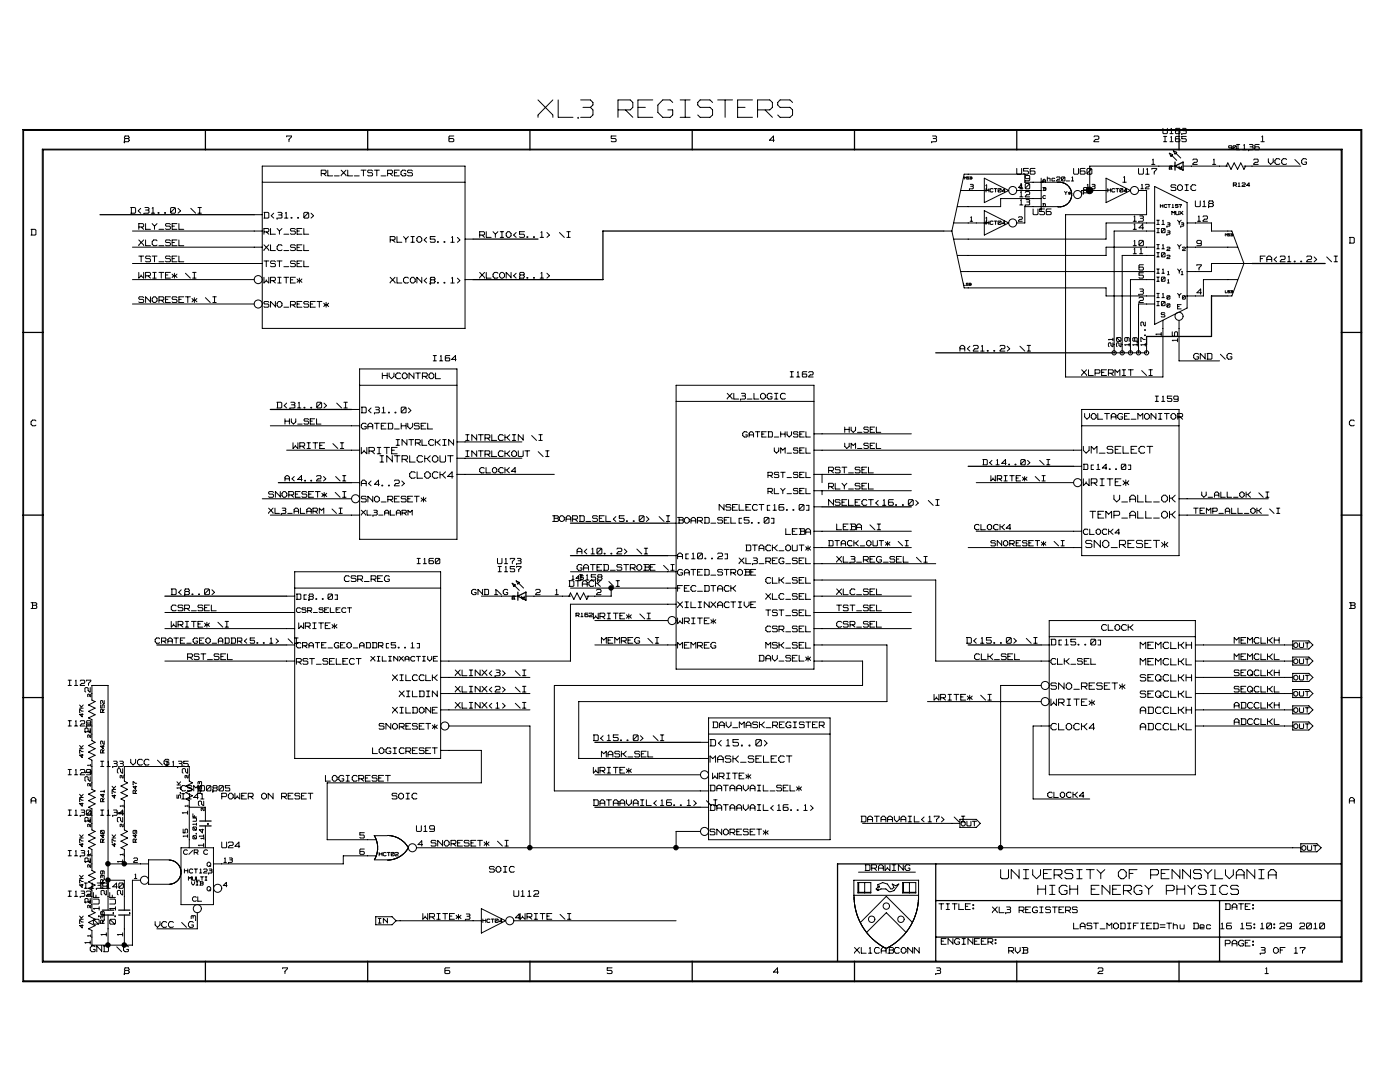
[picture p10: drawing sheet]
<svg xmlns="http://www.w3.org/2000/svg" width="279mm" height="216mm" viewBox="0 0 279 216" stroke-linecap="round" stroke-linejoin="round" font-family="sans-serif">
<defs><g id="words">
<text font-size="6.5" fill="#fff" x="107.4" y="24.1">XL3 REGISTERS</text>
<g font-size="3.5" fill="#fff">
<text x="199.7" y="175.7">UNIVERSITY OF PENNSYLVANIA</text>
<text x="207.1" y="178.9">HIGH ENERGY PHYSICS</text>
</g>
<text font-size="2.7" fill="#fff" x="216.7" y="109.5">SNO_RESET*</text>
<g font-size="2.6" fill="#fff">
<text x="216.2" y="90.7">VM_SELECT</text>
<text x="216.2" y="97.2">WRITE*</text>
<text x="222.3" y="100.4">V_ALL_OK</text>
<text x="217.5" y="103.6">TEMP_ALL_OK</text>
</g>
<g font-size="2.5" fill="#fff">
<text x="20.2" y="184.4" transform="rotate(-90 20.2 184.4)">0.1UF</text>
<text x="23.4" y="184.4" transform="rotate(-90 23.4 184.4)">0.1UF</text>
</g>
<g font-size="2.4" fill="#fff">
<text x="232.1" y="67" transform="rotate(-90 232.1 67)">1</text>
<text x="235.4" y="68.2" transform="rotate(-90 235.4 68.2)">15</text>
<text x="72.1" y="90.8">WRITE</text>
<text x="75.8" y="92.5">INTRLCKOUT</text>
<text x="81.8" y="95.7">CLOCK4</text>
<text x="227.6" y="129.7">MEMCLKH</text>
<text x="209.7" y="137.8">SNO_RESET*</text>
<text x="227.6" y="136.2">SEQCLKH</text>
<text x="227.6" y="133">MEMCLKL</text>
<text x="18.4" y="138.1" transform="rotate(-90 18.4 138.1)">2</text>
<text x="209.7" y="141.1">WRITE*</text>
<text x="227.6" y="142.7">ADCCLKH</text>
<text x="227.6" y="139.4">SEQCLKL</text>
<text x="18.4" y="146.3" transform="rotate(-90 18.4 146.3)">1</text>
<text x="18.4" y="146.2" transform="rotate(-90 18.4 146.2)">2</text>
<text x="141.7" y="149.1">D&lt;15..0&gt;</text>
<text x="209.7" y="145.9">CLOCK4</text>
<text x="227.6" y="145.9">ADCCLKL</text>
<text x="18.4" y="155.9" transform="rotate(-90 18.4 155.9)">2</text>
<text x="18.4" y="154.4" transform="rotate(-90 18.4 154.4)">1</text>
<text x="24.9" y="154.3" transform="rotate(-90 24.9 154.3)">2</text>
<text x="37.8" y="154.3" transform="rotate(-90 37.8 154.3)">2</text>
<text x="141.7" y="152.4">MASK_SELECT</text>
<text x="41" y="160.7" transform="rotate(-90 41 160.7)">2</text>
<text x="18.4" y="164.1" transform="rotate(-90 18.4 164.1)">1</text>
<text x="18.4" y="164" transform="rotate(-90 18.4 164)">2</text>
<text x="24.9" y="164" transform="rotate(-90 24.9 164)">2</text>
<text x="24.9" y="162.5" transform="rotate(-90 24.9 162.5)">1</text>
<text x="37.8" y="162.5" transform="rotate(-90 37.8 162.5)">1</text>
<text x="18.4" y="172.2" transform="rotate(-90 18.4 172.2)">1</text>
<text x="18.4" y="172.1" transform="rotate(-90 18.4 172.1)">2</text>
<text x="24.9" y="172.2" transform="rotate(-90 24.9 172.2)">1</text>
<text x="41" y="169" transform="rotate(-90 41 169)">1</text>
<text x="21.6" y="178.6" transform="rotate(-90 21.6 178.6)">2</text>
<text x="24.9" y="178.6" transform="rotate(-90 24.9 178.6)">2</text>
<text x="18.4" y="180.3" transform="rotate(-90 18.4 180.3)">1</text>
<text x="18.4" y="180.2" transform="rotate(-90 18.4 180.2)">2</text>
<text x="18.4" y="188.4" transform="rotate(-90 18.4 188.4)">1</text>
<text x="21.6" y="186.8" transform="rotate(-90 21.6 186.8)">1</text>
<text x="24.9" y="186.8" transform="rotate(-90 24.9 186.8)">1</text>
</g>
<g font-size="2.1" fill="#fff">
<text x="24.8" y="28.5">8</text>
<text x="57.2" y="28.5">7</text>
<text x="89.6" y="28.5">6</text>
<text x="122" y="28.5">5</text>
<text x="153.6" y="28.5">4</text>
<text x="185.9" y="28.5">3</text>
<text x="218.3" y="28.5">2</text>
<text x="251.6" y="28.5">1</text>
<text x="64.1" y="35.3">RL_XL_TST_REGS</text>
<text x="202.9" y="35">U56</text>
<text x="214.3" y="35">U60</text>
<text x="227.2" y="35">U17</text>
<text x="253.1" y="33">VCC</text>
<text x="258.4" y="33">\G</text>
<text x="196.6" y="38.2">1</text>
<text x="224.1" y="36.6">1</text>
<text x="233.7" y="38.2">SOIC</text>
<text x="238.6" y="41.4">U18</text>
<text x="6.2" y="47.1">D</text>
<text x="26.1" y="42.8">D&lt;31..0&gt;</text>
<text x="27.7" y="46">RLY_SEL</text>
<text x="37.9" y="42.8">\I</text>
<text x="52.7" y="43.7">D&lt;31..0&gt;</text>
<text x="52.7" y="46.9">RLY_SEL</text>
<text x="95.7" y="47.6">RLYIO&lt;5..1&gt;</text>
<text x="111.5" y="47.6">\I</text>
<text x="196.6" y="44.7">1</text>
<text x="206.2" y="43.1">U56</text>
<text x="27.7" y="52.5">TST_SEL</text>
<text x="27.7" y="49.2">XLC_SEL</text>
<text x="52.7" y="53.4">TST_SEL</text>
<text x="52.7" y="50.2">XLC_SEL</text>
<text x="77.9" y="48.6">RLYIO&lt;5..1&gt;</text>
<text x="251.5" y="52.5">FA&lt;21..2&gt;</text>
<text x="264.6" y="52.5">\I</text>
<text x="269.3" y="48.7">D</text>
<text x="27.7" y="55.7">WRITE*</text>
<text x="36.9" y="55.7">\I</text>
<text x="52.7" y="56.7">WRITE*</text>
<text x="77.9" y="56.7">XLCON&lt;8..1&gt;</text>
<text x="95.7" y="55.7">XLCON&lt;8..1&gt;</text>
<text x="27.7" y="60.6">SNORESET*</text>
<text x="40.8" y="60.6">\I</text>
<text x="52.7" y="61.5">SNO_RESET*</text>
<text x="191.6" y="70.3">A&lt;21..2&gt;</text>
<text x="203.4" y="70.3">\I</text>
<text x="238.2" y="71.9">GND</text>
<text x="243.5" y="71.9">\G</text>
<text x="76.3" y="75.8">HVCONTROL</text>
<text x="215.9" y="75.1">XLPERMIT</text>
<text x="227.7" y="75.1">\I</text>
<text x="55.3" y="81.6">D&lt;31..0&gt;</text>
<text x="67.1" y="81.6">\I</text>
<text x="72.1" y="82.6">D&lt;31..0&gt;</text>
<text x="145.1" y="79.8">XL3_LOGIC</text>
<text x="216.5" y="83.9">VOLTAGE_MONITOR</text>
<text x="6.2" y="85.2">C</text>
<text x="58.5" y="89.7">WRITE</text>
<text x="66.4" y="89.7">\I</text>
<text x="72.1" y="85.8">GATED_HVSEL</text>
<text x="79.1" y="89.1">INTRLCKIN</text>
<text x="92.9" y="88.1">INTRLCKIN</text>
<text x="106.1" y="88.1">\I</text>
<text x="269.3" y="85.2">C</text>
<text x="92.9" y="91.3">INTRLCKOUT</text>
<text x="107.4" y="91.3">\I</text>
<text x="165.4" y="94.6">RST_SEL</text>
<text x="53.6" y="99.4">SNORESET*</text>
<text x="66.7" y="99.4">\I</text>
<text x="72.1" y="100.4">SNO_RESET*</text>
<text x="72.1" y="97.2">A&lt;4..2&gt;</text>
<text x="165.4" y="101">NSELECT&lt;16..0&gt;</text>
<text x="165.4" y="97.8">RLY_SEL</text>
<text x="185.1" y="101">\I</text>
<text x="110.3" y="104.3">BOARD_SEL&lt;5..0&gt;</text>
<text x="131.3" y="104.3">\I</text>
<text x="135.2" y="104.6">BOARD_SEL[5..0]</text>
<text x="143.5" y="102">NSELECT[16..0]</text>
<text x="156.8" y="106.8">LEBA</text>
<text x="167" y="105.9">LEBA</text>
<text x="173.5" y="105.9">\I</text>
<text x="115.2" y="110.7">A&lt;10..2&gt;</text>
<text x="127" y="110.7">\I</text>
<text x="135.2" y="111.7">A[10..2]</text>
<text x="147.5" y="112.7">XL3_REG_SEL</text>
<text x="148.9" y="110.1">DTACK_OUT*</text>
<text x="167" y="112.4">XL3_REG_SEL</text>
<text x="182.7" y="112.4">\I</text>
<text x="34.2" y="118.9">D&lt;8..0&gt;</text>
<text x="68.7" y="116.2">CSR_REG</text>
<text x="113.6" y="117.2">DTACK</text>
<text x="115.2" y="114">GATED_STROBE</text>
<text x="121.4" y="117.2">\I</text>
<text x="132.2" y="114">\I</text>
<text x="135.2" y="118.2">FEC_DTACK</text>
<text x="135.2" y="115">GATED_STROBE</text>
<text x="152.8" y="116.6">CLK_SEL</text>
<text x="152.8" y="119.8">XLC_SEL</text>
<text x="167" y="118.9">XLC_SEL</text>
<text x="6.2" y="121.6">B</text>
<text x="34.2" y="125.3">WRITE*</text>
<text x="34.2" y="122.1">CSR_SEL</text>
<text x="43.4" y="125.3">\I</text>
<text x="59.6" y="125.6">WRITE*</text>
<text x="118.4" y="123.7">WRITE*</text>
<text x="127.6" y="123.7">\I</text>
<text x="135.2" y="124.7">WRITE*</text>
<text x="135.2" y="121.5">XILINXACTIVE</text>
<text x="152.8" y="123.1">TST_SEL</text>
<text x="167" y="125.3">CSR_SEL</text>
<text x="167" y="122.1">TST_SEL</text>
<text x="219.9" y="126">CLOCK</text>
<text x="269.3" y="121.6">B</text>
<text x="37.4" y="131.8">RST_SEL</text>
<text x="120" y="128.6">MEMREG</text>
<text x="129.2" y="128.6">\I</text>
<text x="135.2" y="129.5">MEMREG</text>
<text x="152.8" y="129.5">MSK_SEL</text>
<text x="152.8" y="126.3">CSR_SEL</text>
<text x="192.9" y="128.6">D&lt;15..0&gt;</text>
<text x="194.5" y="131.8">CLK_SEL</text>
<text x="204.7" y="128.6">\I</text>
<text x="209.7" y="128.9">D[15..0]</text>
<text x="246.3" y="128.6">MEMCLKH</text>
<text x="246.3" y="131.8">MEMCLKL</text>
<text x="59.2" y="132.8">RST_SELECT</text>
<text x="78.3" y="136">XILCCLK</text>
<text x="90.9" y="135">XLINX&lt;3&gt;</text>
<text x="102.7" y="135">\I</text>
<text x="151.5" y="132.1">DAV_SEL*</text>
<text x="209.7" y="132.8">CLK_SEL</text>
<text x="246.3" y="135">SEQCLKH</text>
<text x="78.3" y="142.5">XILDONE</text>
<text x="79.7" y="139.2">XILDIN</text>
<text x="90.9" y="141.5">XLINX&lt;1&gt;</text>
<text x="90.9" y="138.3">XLINX&lt;2&gt;</text>
<text x="102.7" y="141.5">\I</text>
<text x="102.7" y="138.3">\I</text>
<text x="186.4" y="139.9">WRITE*</text>
<text x="195.6" y="139.9">\I</text>
<text x="246.3" y="141.5">ADCCLKH</text>
<text x="246.3" y="138.3">SEQCLKL</text>
<text x="75.7" y="145.7">SNORESET*</text>
<text x="118.4" y="148">D&lt;15..0&gt;</text>
<text x="130.2" y="148">\I</text>
<text x="142.3" y="145.4">DAV_MASK_REGISTER</text>
<text x="246.3" y="144.8">ADCCLKL</text>
<text x="31.3" y="152.9">\GI135</text>
<text x="74.4" y="150.6">LOGICRESET</text>
<text x="118.4" y="154.5">WRITE*</text>
<text x="120" y="151.3">MASK_SEL</text>
<text x="142.2" y="155.6">WRITE*</text>
<text x="6.2" y="160.5">A</text>
<text x="44.3" y="159.6">POWER</text>
<text x="52.1" y="159.6">ON</text>
<text x="56.1" y="159.6">RESET</text>
<text x="65" y="156.1">LOGICRESET</text>
<text x="78.2" y="159.6">SOIC</text>
<text x="118.4" y="161">DATAAVAIL&lt;16..1&gt;</text>
<text x="140.7" y="161">\I</text>
<text x="141.7" y="161.9">DATAAVAIL&lt;16..1&gt;</text>
<text x="141.7" y="158">DATAAVAIL_SEL*</text>
<text x="269.3" y="160.5">A</text>
<text x="83.1" y="166.1">U19</text>
<text x="141.7" y="166.8">SNORESET*</text>
<text x="171.8" y="164.2">DATAAVAIL&lt;17&gt;</text>
<text x="190.2" y="164.2">\I</text>
<text x="44.3" y="169.4">U24</text>
<text x="86" y="169">SNORESET*</text>
<text x="99.2" y="169">\I</text>
<text x="172.6" y="173.9">DRAWING</text>
<text x="97.7" y="174.2">SOIC</text>
<text x="102.5" y="179.1">U112</text>
<text x="31" y="185.3">VCC</text>
<text x="36.2" y="185.3">\G</text>
<text x="84.4" y="183.6">WRITE* 3</text>
<text x="111.7" y="183.6">\I</text>
<text x="187.4" y="181.7">TITLE:</text>
<text x="198" y="182.3">XL3</text>
<text x="203.3" y="182.3">REGISTERS</text>
<text x="214.3" y="185.5">LAST_MODIFIED=Thu Dec 16 15:10:29 2010</text>
<text x="244.5" y="181.7">DATE:</text>
<text x="18" y="190.1">GND</text>
<text x="23.3" y="190.1">\G</text>
<text x="170.5" y="190.4">XL1CABCONN</text>
<text x="187.8" y="188.6">ENGINEER:</text>
<text x="201.3" y="190.4">RVB</text>
<text x="244.5" y="189">PAGE:</text>
<text x="251.5" y="190.4">3 OF</text>
<text x="258.1" y="190.4">17</text>
<text x="24.8" y="194.5">8</text>
<text x="56.4" y="194.5">7</text>
<text x="88.8" y="194.5">6</text>
<text x="121.2" y="194.5">5</text>
<text x="154.4" y="194.5">4</text>
<text x="186.7" y="194.5">3</text>
<text x="219.1" y="194.5">2</text>
<text x="252.4" y="194.5">1</text>
</g>
<g font-size="2" fill="#fff">
<text x="232.1" y="26.8">U163</text>
<text x="232.2" y="28.4">I165</text>
<text x="229.8" y="33">1</text>
<text x="238.1" y="33">2</text>
<text x="242" y="33">1</text>
<text x="246.8" y="30.1">I136</text>
<text x="250.2" y="33">2</text>
<text x="203.5" y="41.1">13</text>
<text x="203.5" y="39.5">12</text>
<text x="203.5" y="37.8">10</text>
<text x="204.6" y="36.2">9</text>
<text x="216.2" y="38.6">8</text>
<text x="226.2" y="45.9">14</text>
<text x="226.2" y="44.3">13</text>
<text x="239" y="44.3">12</text>
<text x="226.2" y="50.8">11</text>
<text x="226.2" y="49.2">10</text>
<text x="238.9" y="49.2">9</text>
<text x="227.3" y="55.7">5</text>
<text x="227.3" y="54.1">6</text>
<text x="227.3" y="58.9">3</text>
<text x="238.9" y="54.1">7</text>
<text x="238.9" y="58.9">4</text>
<text x="227.3" y="60.5">2</text>
<text x="86.5" y="72.2">I164</text>
<text x="157.7" y="75.4">I162</text>
<text x="230.6" y="80.3">I159</text>
<text x="56.9" y="84.8">HV_SEL</text>
<text x="148.2" y="87.4">GATED_HVSEL</text>
<text x="168.6" y="89.7">VM_SEL</text>
<text x="168.6" y="86.4">HV_SEL</text>
<text x="95.7" y="94.5">CLOCK4</text>
<text x="153.3" y="95.5">RST_SEL</text>
<text x="154.5" y="90.6">VM_SEL</text>
<text x="196.1" y="92.9">D&lt;14..0&gt; \I</text>
<text x="216.2" y="93.9">D[14..0]</text>
<text x="56.9" y="96.1">A&lt;4..2&gt; \I</text>
<text x="153.3" y="98.7">RLY_SEL</text>
<text x="197.8" y="96.1">WRITE* \I</text>
<text x="239.8" y="99.4">V_ALL_OK \I</text>
<text x="53.6" y="102.6">XL3_ALARM \I</text>
<text x="194.5" y="105.9">CLOCK4</text>
<text x="216.2" y="106.8">CLOCK4</text>
<text x="238.2" y="102.6">TEMP_ALL_OK \I</text>
<text x="83.2" y="112.6">I160</text>
<text x="99.3" y="112.6">U173</text>
<text x="165.4" y="109.1">DTACK_OUT* \I</text>
<text x="197.8" y="109.1">SNORESET* \I</text>
<text x="59.2" y="119.8">D[8..0]</text>
<text x="94.1" y="118.8">GND \G</text>
<text x="98.7" y="118.8">1</text>
<text x="99.4" y="114.3">I157</text>
<text x="106.9" y="118.8">2</text>
<text x="110.8" y="118.8">1</text>
<text x="115.6" y="115.9">I158</text>
<text x="119.1" y="118.8">2</text>
<text x="31" y="128.5">CRATE_GEO_ADDR&lt;5..1&gt; \I</text>
<text x="59.2" y="129.5">CRATE_GEO_ADDR[5..1]</text>
<text x="13.6" y="136.9">I127</text>
<text x="13.6" y="145">I128</text>
<text x="13.6" y="154.8">I129</text>
<text x="20.1" y="153.1">I133 VCC</text>
<text x="36.1" y="158">CSMD0805</text>
<text x="36.3" y="159.6">I141</text>
<text x="209.1" y="159.3">CLOCK4</text>
<text x="13.6" y="162.9">I130</text>
<text x="20.1" y="162.9">I134</text>
<text x="71.8" y="167.4">5</text>
<text x="13.6" y="170.9">I131</text>
<text x="71.8" y="170.6">6</text>
<text x="83.4" y="169">4</text>
<text x="13.6" y="179">I132</text>
<text x="16.8" y="177.4">I139</text>
<text x="20.1" y="177.4">I140</text>
<text x="102.8" y="183.6">4WRITE</text>
</g>
<g font-size="1.9" fill="#fff">
<text x="222.3" y="69.2" transform="rotate(-90 222.3 69.2)">21</text>
<text x="224" y="69.2" transform="rotate(-90 224 69.2)">20</text>
<text x="225.6" y="69" transform="rotate(-90 225.6 69)">19</text>
<text x="227.2" y="69" transform="rotate(-90 227.2 69)">18</text>
<text x="228.8" y="69" transform="rotate(-90 228.8 69)">17..2</text>
<text x="72.1" y="103">XL3_ALARM</text>
<text x="37.7" y="167.1" transform="rotate(-90 37.7 167.1)">15</text>
<text x="40.9" y="167.1" transform="rotate(-90 40.9 167.1)">14</text>
<text x="39.3" y="183.5" transform="rotate(-90 39.3 183.5)">3</text>
</g>
<g font-size="1.8" fill="#fff">
<text x="59.2" y="122.4">CSR_SELECT</text>
<text x="258.2" y="129.4">OUT</text>
<text x="74" y="132.1">XILINXACTIVE</text>
<text x="258.2" y="135.8">OUT</text>
<text x="258.2" y="132.6">OUT</text>
<text x="258.2" y="142.3">OUT</text>
<text x="258.2" y="139.1">OUT</text>
<text x="258.2" y="145.5">OUT</text>
<text x="191.8" y="165">OUT</text>
<text x="259.8" y="169.8">OUT</text>
<text x="75.5" y="184.4">IN</text>
</g>
<g font-size="1.7" fill="#fff">
<text x="36.6" y="170.6">C/R</text>
<text x="40.7" y="170.6">C</text>
<text x="38.4" y="180">CL</text>
</g>
<g font-size="1.6" fill="#fff">
<text x="193.5" y="37.8">3</text>
<text x="203.3" y="37.8">4</text>
<text x="216.8" y="37.8">13</text>
<text x="227.7" y="37.8">12</text>
<text x="193.6" y="44.3">1</text>
<text x="203.3" y="44.3">2</text>
<text x="230.9" y="44.9">I1</text>
<text x="230.9" y="46.6">I0</text>
<text x="235" y="44.9">Y</text>
<text x="230.9" y="49.8">I1</text>
<text x="230.9" y="51.4">I0</text>
<text x="235" y="49.8">Y</text>
<text x="230.9" y="59.5">I1</text>
<text x="230.9" y="54.7">I1</text>
<text x="230.9" y="56.3">I0</text>
<text x="235" y="54.7">Y</text>
<text x="235" y="59.5">Y</text>
<text x="230.9" y="61.1">I0</text>
<text x="231.7" y="63.4">S</text>
<text x="235" y="61.8">E</text>
<text x="16.9" y="143" transform="rotate(-90 16.9 143)">47K</text>
<text x="21.1" y="142.2" transform="rotate(-90 21.1 142.2)">R52</text>
<text x="16.9" y="151.2" transform="rotate(-90 16.9 151.2)">47K</text>
<text x="21.1" y="150.2" transform="rotate(-90 21.1 150.2)">R42</text>
<text x="16.9" y="160.9" transform="rotate(-90 16.9 160.9)">47K</text>
<text x="21.1" y="160" transform="rotate(-90 21.1 160)">R41</text>
<text x="23.3" y="159.3" transform="rotate(-90 23.3 159.3)">47K</text>
<text x="27.5" y="158.3" transform="rotate(-90 27.5 158.3)">R47</text>
<text x="36.3" y="159.3" transform="rotate(-90 36.3 159.3)">5.1K</text>
<text x="40.5" y="158.3" transform="rotate(-90 40.5 158.3)">R53</text>
<text x="39.5" y="167.4" transform="rotate(-90 39.5 167.4)">0.01UF</text>
<text x="16.9" y="169" transform="rotate(-90 16.9 169)">47K</text>
<text x="21.1" y="168.1" transform="rotate(-90 21.1 168.1)">R40</text>
<text x="23.3" y="169" transform="rotate(-90 23.3 169)">47K</text>
<text x="26.7" y="172.2">2</text>
<text x="27.5" y="168.1" transform="rotate(-90 27.5 168.1)">R49</text>
<text x="41.3" y="173">Q</text>
<text x="44.7" y="172.2">13</text>
<text x="16.9" y="177.1" transform="rotate(-90 16.9 177.1)">47K</text>
<text x="21.1" y="176.1" transform="rotate(-90 21.1 176.1)">R39</text>
<text x="26.8" y="175.4">1</text>
<text x="41.3" y="177.9">Q</text>
<text x="44.5" y="177.1">4</text>
<text x="16.9" y="185.2" transform="rotate(-90 16.9 185.2)">47K</text>
<text x="21.1" y="184.2" transform="rotate(-90 21.1 184.2)">R38</text>
</g>
<g font-size="1.5" fill="#fff">
<text x="209" y="36.2">hc20_1</text>
<text x="36.8" y="174.3">HCT123</text>
</g>
<g font-size="1.4" fill="#fff">
<text x="245.2" y="30">90</text>
<text x="233.9" y="32.9" transform="rotate(180 233.9 32.9)">B</text>
<text x="235.8" y="32.9" transform="rotate(180 235.8 32.9)">A</text>
<text x="246.1" y="37.4">R124</text>
<text x="102.8" y="118.7" transform="rotate(180 102.8 118.7)">B</text>
<text x="104.6" y="118.7" transform="rotate(180 104.6 118.7)">A</text>
<text x="114.1" y="115.8">145</text>
<text x="114.9" y="123.2">R162</text>
<text x="18.3" y="139" transform="rotate(-90 18.3 139)">2</text>
<text x="18.3" y="147.2" transform="rotate(-90 18.3 147.2)">2</text>
<text x="18.3" y="144.8" transform="rotate(-90 18.3 144.8)">1</text>
<text x="18.3" y="152.9" transform="rotate(-90 18.3 152.9)">1</text>
<text x="24.8" y="155.2" transform="rotate(-90 24.8 155.2)">2</text>
<text x="37.7" y="155.2" transform="rotate(-90 37.7 155.2)">2</text>
<text x="18.3" y="156.8" transform="rotate(-90 18.3 156.8)">2</text>
<text x="24.8" y="161" transform="rotate(-90 24.8 161)">1</text>
<text x="37.7" y="161" transform="rotate(-90 37.7 161)">1</text>
<text x="41" y="161.8" transform="rotate(-90 41 161.8)">2</text>
<text x="18.3" y="165" transform="rotate(-90 18.3 165)">2</text>
<text x="18.3" y="162.6" transform="rotate(-90 18.3 162.6)">1</text>
<text x="24.8" y="165" transform="rotate(-90 24.8 165)">2</text>
<text x="40.9" y="167.5" transform="rotate(-90 40.9 167.5)">1</text>
<text x="18.3" y="173.1" transform="rotate(-90 18.3 173.1)">2</text>
<text x="18.3" y="170.7" transform="rotate(-90 18.3 170.7)">1</text>
<text x="24.8" y="170.7" transform="rotate(-90 24.8 170.7)">1</text>
<text x="18.3" y="178.8" transform="rotate(-90 18.3 178.8)">1</text>
<text x="18.3" y="181.1" transform="rotate(-90 18.3 181.1)">2</text>
<text x="18.3" y="186.9" transform="rotate(-90 18.3 186.9)">1</text>
</g>
<g font-size="1.3" fill="#fff">
<text x="196.8" y="38.4">HCT04</text>
<text x="221.1" y="38.4">HCT04</text>
<text x="196.8" y="44.9">HCT04</text>
<text x="232.9" y="46.8">3</text>
<text x="232.9" y="45.2">3</text>
<text x="233.9" y="42.9">MUX</text>
<text x="235.6" y="45.2">3</text>
<text x="232.9" y="50.1">2</text>
<text x="232.9" y="51.7">2</text>
<text x="236" y="50.1">2</text>
<text x="232.9" y="59.8">0</text>
<text x="233" y="56.6">1</text>
<text x="233" y="54.9">1</text>
<text x="235.7" y="54.9">1</text>
<text x="236" y="59.8">0</text>
<text x="232.9" y="61.4">0</text>
<text x="75.7" y="170.9">HCT02</text>
<text x="37.6" y="175.7">MULTI</text>
<text x="38.2" y="176.7">VIB</text>
<text x="96.4" y="184.1">HCT04</text>
</g>
<g font-size="1.2" fill="#fff">
<text x="208.1" y="36.5">A</text>
<text x="208.1" y="38.1">B</text>
<text x="208.1" y="41.4">D</text>
<text x="208.1" y="39.8">C</text>
<text x="212.4" y="38.9">Y*</text>
<text x="231.6" y="41.5">HCT157</text>
</g>
<g font-size=".8" fill="#fff">
<text x="192.5" y="35.8">MSB</text>
<text x="244.5" y="47.2">MSB</text>
<text x="192.3" y="57">LSB</text>
<text x="244.5" y="58.5">LSB</text>
</g>
</g></defs>
<g fill="none" stroke="#000" stroke-width=".25">
<path d="M4.6 25.9h267.2v170h-267.2zM8.6 29.9h259.1v161.9h-259.1zM41 25.9v4M73.4 25.9v4M105.8 25.9v4M138.1 25.9v4M170.5 25.9v4M202.9 25.9v4M234.5 33.1l1.6-.8v1.7zM234.5 32.3v1.7M235.3 25.9v4M20 42.8h30.7"/>
<path d="M94.4 47.7h13M188.4 46.1h-68.1v9.7h-25.9M245 59.1h-3.2v8h-13v1.6M249.9 52.6h14.6M4.6 66.3h4M186.7 70.4h35.6M267.7 66.3h4.1M53.9 81.7h16.3M55.6 96.3h14.6M193.2 93h21.1M4.6 102.8h4M32.9 119h24.3"/>
<path d="M103.3 119l1.7-.8v1.6zM103.3 118.2v1.6M113.8 104.4h19.5M113.8 110.9h19.5M164.1 101.1h17.8M267.7 102.8h4.1M4.6 139.2h4M31.3 128.7h25.9M193.2 128.7h14.6M267.7 139.2h4.1M118.7 148.1h21.1M39.8 164.8h2.3"/>
<path d="M39.8 163.8h2.3M118.7 161.1h21.1M186.7 179.7h81M186.7 172.4v19.4M243.4 179.7v12.1M267.7 172.4h-100.6v19.3M20.4 182.6h2.3M20.4 181.6h2.3M23.7 182.6h2.2M23.7 181.6h2.2M41 191.8v4.1M73.4 191.8v4.1"/>
<path d="M105.8 191.8v4.1M138.1 191.8v4.1M170.5 191.8v4.1M186.7 187h81M202.9 191.8v4.1M235.3 191.8v4.1"/>
</g>
<g fill="none" stroke="#000" stroke-width=".2">
<path d="M107.4 19.9l2.9 3M110.3 19.9l-2.9 3M111.4 19.9v3.5h3M115.9 19.9h1.9M117.8 19.9l.5 .5M125.7 19.9h-2.4v3.5M125.8 19.9l.5 .5M130.3 19.9h-3v3.5M132.3 19.9l-1 1.1M132.3 19.9h1.4M133.7 19.9l.6 .5M135.7 19.9h2"/>
<path d="M136.8 20v3.4M139.7 19.9l-.4 .5M139.8 19.9h1.9M141.7 19.9l.5 .5M143.2 19.9h3M144.7 20v3.4M150.2 19.9l-3 .1v3.4M155.7 19.9l-.4 .5M155.7 19.9h1.9M157.7 19.9l.5 .5M4.7 26h266.9v169.7h-266.9zM8.4 29.8h259.5v162.2h-259.5z"/>
<path d="M24.8 28.3h.1M24.9 27.1l-.1 .4 .1 .8M25 28.3h.6M25 27.1h.6M25 27.6h.6M25.6 27.1l.2 .4-.2 .1 .2 .4-.2 .3M52.3 36.4h40.5M52.3 33.1h40.5v32.4h-40.5zM57.7 27.9v.4M58.1 27.1h-.9v.2M58.1 27.3l-.4 .5M58.2 27.1v.2"/>
<path d="M64.1 34h.8M64.1 34v1.1M64.1 34.6h.8M64.6 34.7l.5 .4M64.9 34l.2 .1M65.1 34.5l-.2 .1M65.1 34.2v.2M65.4 34v1.1M65.5 35.1h.9M66.7 35.1h1M68.1 35v.1M68.1 34l.9 .9"/>
<path d="M69.1 35v.1M69.1 34l-1 1M69.4 34v1.1M69.4 35.1h1M70.7 35.1h1M72.1 34h.9M72.5 34v1.1M73.4 34.1v.1M73.4 34.3l.1 .2M73.4 35l.1 .1M73.5 34l-.1 .1M73.5 34h.6"/>
<path d="M73.5 34.5h.6M73.5 35.1h.6M74.2 34l.2 .1M74.2 34.5l.2 .1M74.4 34.7v.2M74.4 35l-.2 .1M74.7 34h1M75.2 34v1.1M76 35.1h1M77.4 34h.7M77.4 34v1.1M77.4 34.6h.7"/>
<path d="M77.9 34.7l.4 .4M78.2 34l.1 .1M78.3 34.5l-.1 .1M78.3 34.2v.2M78.7 34v1.1h1M78.7 34h1M78.8 34.5h.4M80 34.3v.5l.3 .3M80.3 34l-.3 .3M80.4 34h.4M80.4 35.1h.4M80.7 34.6h.3v.3"/>
<path d="M80.8 34l.2 .1M81 35l-.2 .1M81.3 34.1v.1M81.3 34.3l.2 .2M81.3 35l.2 .1M81.5 34l-.1 .1M81.5 34h.6M81.5 34.5h.6M81.5 35.1h.6M82.1 34l.2 .1M82.1 34.5l.2 .1M82.3 34.7v.2"/>
<path d="M82.3 35l-.2 .1M89.6 28.2l.1 .1M89.6 27.3v.8M89.7 27.6l-.1 .2M89.7 27.1l-.1 .2M89.8 28.3h.6M89.8 27.1h.8M89.8 27.6h.6M90.4 27.6l.2 .2M90.6 27.9v.2M90.6 28.2l-.2 .1M107.4 23v.4"/>
<path d="M110.3 22.9v.5M115.4 23.4h.1M115.9 23.4h1.9M116.3 21.4h1.5M117.9 21.5l.4 .4v1M118.3 20.5v.4M118.3 22.9l-.5 .5M118.3 21l-.5 .4M122 28.2l.1 .1M122 27.1v.5M122 27.1h1M122 27.6h.7"/>
<path d="M122.1 28.3h.6M122.8 27.6l.2 .2M123 28.2l-.2 .1M123 27.9v.2M123.4 21.9h2.3M124.9 22l1.4 1.4M126.3 21.4l-.5 .5M126.3 20.5v.9M127.4 21.4h1.4M127.4 23.4h2.9M131.3 22.4l1 1M131.3 21v1.4"/>
<path d="M132.3 23.4h1.4M133.3 21.9h.9M134.3 22.9l-.6 .5M134.3 21.9v1M135.7 23.4h2M139.2 20.4v.5M139.2 21l.5 .4M139.2 22.9l.5 .5M139.8 21.4h1.9M139.8 23.4h1.9M141.7 21.4l.5 .5v1M142.2 22.9l-.5 .5"/>
<path d="M147.2 21.4h1.5M147.2 23.4h3M152.7 22l1.4 1.4M153.6 28h.9M154.1 20.4l-.5-.5-2.4 .1v3.4M154.1 20.5v.9M154.1 21.4l-.5 .5h-2.4M154.4 27.2v1.1M154.4 27.1l-.8 .9M155.2 21l.5 .4M155.2 20.4v.5M155.2 22.9l.5 .5"/>
<path d="M155.7 21.4h1.9M155.7 23.4h1.9M157.7 21.4l.5 .5v1M158.2 22.9l-.5 .5M185.9 28.3h.1M186.1 28.3h.6M186.1 27.1h.6M186.2 27.6h.5M186.7 27.1l.2 .2M186.8 27.7l.1 .1M186.9 27.3v.1M186.9 27.9v.2"/>
<path d="M186.9 28.2l-.2 .1M186.9 27.5l-.2 .1M191.7 38h4.7M192.6 35.4l-.1-.1v.4M192.6 35.5l.2-.2v.4M193 35.4l.2 .1M193 35.7h.2M193 35.3v.1M193 35.3h.1M193.1 35.3h.1M193.3 35.3h.1M193.3 35.5l.1 .1"/>
<path d="M193.4 35.6h.1M193.4 35.7h-.1M193.5 37.7h.1M193.5 35.3h.4M193.5 35.7h.4M193.6 36.8h.5M193.6 37.7h.5M193.6 35.3v.4M193.7 35.5h.2M193.7 37.2h.4M193.9 35.3h.1M193.9 35.5v.1"/>
<path d="M193.9 35.4h.1M193.9 35.6h.1M193.9 35.7h.1M194.1 36.8l.1 .1M194.2 37.2v.3M194.2 37l-.1 .2M194.2 37.5l-.1 .2M196.4 35.6l4.9 2.4-4.9 2.4zM196.6 38h.6M196.8 37.6v.7M196.8 37.9h.5M196.9 36.9l-.2 .1"/>
<path d="M196.9 36.9v1.1M197.4 37.6v.7M198.2 37.7l-.4-.1-.2 .3v.2l.2 .2 .4-.1M198.4 37.6h.6M198.7 37.7v.6M199.2 38.2l.1 .1M199.2 37.8v.4M199.3 37.6l-.1 .1M199.3 38.3h.3M199.3 37.6h.3M199.6 37.8l-.4 .4M199.7 37.7h.1"/>
<path d="M199.7 37.6l.1 .1M199.8 38.2l-.1 .1M199.8 37.8v.4M200.5 37.6l-.5 .5h.6M200.5 37.7v.6M202.9 38h4.9M202.9 34.6l.1 .2M202.9 33.6v1M203.3 37.4h.7M203.5 37.7h.6M203.5 39.3h.6M203.8 36.6l-.1 .2"/>
<path d="M203.8 38.2l-.1 .2M203.8 39.8l-.1 .2M203.8 36.7v.9M203.8 38.3v.9M203.8 39.9v1M203.9 34.6l-.2 .2M203.9 33.6v1M203.9 36.8v.9M203.9 36.8l-.6 .6M204.3 34.6l.1 .2M204.3 33.6v.5M204.3 33.6h.9"/>
<path d="M204.3 34.1h.7M204.5 34.8v1.6h6.5M204.6 37.5l.7 .2M204.6 35.5l.1 .1h.6M204.6 35.2v.2M204.6 36.8v.7M204.6 39.2v.1M204.6 36.1h.7M204.7 39.3h.8M204.8 39.8h.5M204.9 38.9l-.3 .3M204.9 38.9h.4"/>
<path d="M205 34.8h-12.6l-2.4 11.3M205.1 34.1l.1 .2M205.2 34.6l-.1 .2M205.2 34.3v.3M205.3 36.6h-.5l-.2 .2M205.3 35h-.6l-.1 .2M205.3 38.2h-.6l-.1 .2M205.3 36.8l-.6 .7M205.4 36.8h.1M205.4 35l.1 .2M205.4 36.6l.1 .2M205.4 38.2l.1 .4"/>
<path d="M205.4 39.8l.1 .2M205.5 35.5l-.1 .1M205.5 35.2v.7l-.1 .2M205.5 37.5l-.1 .2M205.5 36.8v.7M205.5 38.7l-.1 .2M205.6 34.6l.1 .2M205.6 33.8v.8M205.7 34.1l-.1 .1M205.7 33.6l-.1 .2M205.8 34.8h.5M205.8 33.6h.8"/>
<path d="M205.8 34.1h.5M206.4 34.1l.2 .2M206.6 34.3v.3M206.6 34.6l-.2 .2M207.8 39.6h-8.1v1.6h-8.6M207.8 35.6v6.4M208.1 36v.4M208.1 39.2v.2M208.1 39.5l.2 .1M208.1 38h.5M208.1 37.4h.5M208.2 36.1h.4"/>
<path d="M208.3 39l-.2 .2M208.3 35.8l-.2 .1M208.3 37.5v.5M208.3 39h.2M208.3 39.6h.2M208.3 37.7h.3M208.3 35.8h.1M208.5 35.8l.1 .1M208.5 39l.1 .1M208.6 39.5l-.1 .1M208.6 36v.4M208.6 37.4l.1 .1"/>
<path d="M208.6 37.7l.1 .1M208.7 37.5h.1M208.7 37.6h.1M208.7 37.8v.1M208.7 37.9l-.1 .1M209 35.3v.8M209.1 35.6h.1M209.1 35.6h.3M209.5 35.6h.1M209.6 35.7v.4M209.9 35.7v.3M209.9 36l.5 .1"/>
<path d="M210.4 35.6h-.5M210.4 35.6h.1M210.5 36l-.1 .1M210.9 36.1h.7M211 35.3l-.1 .1M211 36.4h.7l.9 .3M211 35.3h.4M211.1 35.8l-.2 .2M211.1 35.8h.3M211.4 35.3l.2 .1M211.6 35.5l-.2 .3M211.9 36v.1"/>
<path d="M211.9 35.5v.5M211.9 35.3v.1M212 36.1h.4M212 35.3h.4M212.1 36.4v.1M212.4 35.5l-.5 .5M212.4 35.4h.1M212.4 35.3l.1 .1M212.4 38.2l.3 .2M212.5 36l-.1 .1M212.5 35.5v.5M212.6 36.7h.1"/>
<path d="M212.6 36.7l.6 .4M212.7 38.5v.3M212.8 36.1h.7M213 38.2l-.3 .3M213.2 37.1l.3 .4M213.2 38.4l.3 .2M213.3 38.6l-.1 .1M213.5 38.3v.5M213.5 37.6l.2 .3M213.5 37.5v.1M213.6 38.6l.1 .1M213.7 37.8l.2 .7-.2 1.3"/>
<path d="M213.7 39.8l-.4 .5M213.7 38.4l-.2 .2M213.8 36.1h.5M213.9 35.4l.2-.1v.8M214.3 34.6l.1 .2M214.3 33.6v1M214.4 34.8h.6M215.2 34.6l-.1 .2M215.2 33.6v1M215.6 34.6l.1 .2M215.6 33.8v.8M215.7 34.1l-.1 .1"/>
<path d="M215.7 33.6l-.1 .2M215.7 34.8h.6M215.7 33.6h.8M215.7 34.1h.6M216.2 38.5h.1M216.3 37.4l-.1 .3 .1 .8M216.4 34.1l.1 .2M216.4 37.4h.5M216.4 37.9h.5M216.4 38.5h.5M216.5 34.3v.3M216.5 34.6l-.1 .2"/>
<path d="M216.8 37.7h.6M216.9 33.8v.8M216.9 34.6l.2 .2M217 37.4l.1 .3-.1 .8M217.1 33.6l-.2 .2M217.1 36.8l-.1 .1M217.1 36.8v.8M217.1 34.8h.6M217.1 33.6h.6M217.7 33.8l-.7 .8M217.7 33.6l.2 .2h-.2M217.8 37.7h.1"/>
<path d="M217.9 33.8v.8M217.9 34.6l-.2 .2M217.9 36.8h.5M217.9 37.7h.5M218 37.2h.4M218.3 28.2v.1M218.4 28.3h.9M218.4 36.8l.1 .1M218.5 27.1l-.2 .2M218.5 37.2v.3M218.5 27.1h.6M218.5 37l-.1 .2"/>
<path d="M218.5 37.5l-.1 .2M218.6 27.8l-.3 .4M218.7 27.8h.4M219.1 27.1l.2 .2M219.3 27.3v.3M219.3 27.6l-.2 .2M220.7 38h-4.8v.8M220.7 35.6l4.9 2.4-4.9 2.4zM221.1 37.6v.7M221.1 37.9h.5M221.7 37.6v.7M222.3 37.6h-.2l-.2 .3v.2l.4 .2"/>
<path d="M222.3 37.6l.2 .1M222.5 38.2l-.2 .1M222.7 37.6h.6M223 37.7v.6M223.5 37.8v.4M223.5 38.2l.1 .1M223.6 37.6l-.1 .1M223.6 38.3h.3M223.6 37.6h.3M223.9 37.8l-.4 .4M224 37.7h.1M224 37.6l.1 .1"/>
<path d="M224.1 36.4h.7M224.1 38.2l-.1 .1M224.1 37.8v.4M224.4 35.2l-.1 .2M224.4 35.3v1M224.8 37.7v.6M224.8 37.6l-.5 .5h.6M227.2 38h1.6v4.8h-16.1v32.4h19.4v-11.3M227.2 34.6l.1 .2h.7M227.2 33.6v1M227.7 37.7h.5M227.9 36.8l-.1 .1"/>
<path d="M227.9 36.8v.8M228.2 33.6v1M228.2 34.6l-.2 .2M228.6 37.7h.7M228.7 34.8h.6M228.7 36.8l-.1 .1M228.7 36.8h.5M228.8 37.3l-.2 .4M228.9 37.3h.3M229 33.6l-.2 .2M229 33.7v1M229.2 36.8l.1 .1"/>
<path d="M229.3 37v.1M229.3 37.2l-.1 .1M229.8 32.8h.7M230.1 31.7l-.1 .2M230.1 31.8v1M230.3 34.3v.5M230.4 37.2l6.5 3.2v21.1l-6.5 3.2zM230.8 33.8l-.5 .5M230.8 33.6h-.9v.2M230.9 33.6v.2M232.1 26.5l.1 .2M232.1 25.6v.9"/>
<path d="M232.2 28.3h.6M232.2 27.2h.6M232.3 26.7h.5M232.5 27.3v.9M233 26.5l-.2 .2M233 25.6v.9M233.4 33.6h.1M233.4 33.7h.1M233.4 33.3v.2M233.4 30.6l.6 .3-.3 .3zM233.4 33.5v.1M233.4 33.1v.1"/>
<path d="M233.5 33.7h.4M233.5 33.5h.2M233.5 28.3h.6M233.5 26.7h.6M233.7 27.4l.1-.2v1M233.7 37v.2M233.7 37.2l.1 .2M233.7 37.9l.1 .1M233.8 25.6l-.1 .2M233.8 25.7v.9M233.8 33.2v.5M233.8 36.9l-.1 .1"/>
<path d="M233.9 36.9h.6M233.9 38h.6M233.9 31l.9 1M233.9 37.4h.6M234.2 30.1l.6 .3-.3 .3zM234.5 36.9l.2 .1M234.5 37.4l.2 .1v.3l-.2 .2M234.5 33.1h-17v4.9M234.6 25.8v.7M234.6 27.4v.7M234.6 28.2l.1 .1M234.6 26.5l.1 .2"/>
<path d="M234.7 30.6l.9 .9M234.7 27.7l-.1 .1M234.7 27.2l-.1 .2M234.7 26.1l-.1 .1M234.7 25.6l-.1 .2M234.8 28.3h.5M234.8 27.7h.5M234.8 27.2h.7M234.8 26.7h.5M234.8 26.1h.5M234.8 25.6h.7M235 37.3v.4"/>
<path d="M235 37.7l.3 .3M235.3 33.6l.3 .1M235.3 33.1v.4M235.3 36.9l-.3 .3M235.3 36.9h.3M235.3 38h.3M235.3 27.7l.2 .2M235.3 26.1l.2 .1M235.3 33.4h.5M235.5 26.3v.2M235.5 27.9v.2M235.5 28.2l-.2 .1"/>
<path d="M235.5 26.5l-.2 .2M235.6 36.9l.4 .3M235.8 33.6l-.2 .1M235.8 33.1v.4M235.9 26.7h.1M235.9 28.2l.1 .1M235.9 27.2v.5M235.9 27.7h.7l.1 .2M235.9 27.2h.8M236 37.3v.4M236 37.7l-.4 .3M236 25.6h.6l.1 .2"/>
<path d="M236.1 33.1h8.9M236.5 36.9h.7M236.5 38h.7M236.7 26.1v.1M236.7 26.5l-.1 .2h-.6M236.7 28.2l-.1 .1h-.6M236.7 25.8v.1M236.7 26.3v.2M236.7 27.9v.2M236.7 25.9l-.1 .2h-.5M236.8 36.9v1.1M237.7 37.7l.3 .3h.4"/>
<path d="M237.7 37.3v.4M238.1 32.7v.1M238.1 32.8h.8M238.2 31.7l-.1 .2M238.2 31.7h.6M238.4 32.4l-.3 .3M238.4 32.4h.4M238.4 36.9h-.4l-.3 .3M238.5 36.9l.1 .1M238.6 37.9l-.1 .1M238.8 31.7l.1 .2M238.9 32v.2"/>
<path d="M238.9 32.2l-.1 .2M242 32.8h.6M242.3 31.7l-.1 .2M242.3 31.8v1M244.7 33.1l.3-.6 .7 1.3 .6-1.3 .7 1.3 .6-1.3 .7 1.3 .3-.7M245.2 29.8h.5M245.2 29.4l.1 .1M245.3 29.1l-.1 .2M245.3 29.1h.4M245.3 29.5h.4M245.7 29.1l.1 .6M245.8 29.4l-.1 .1"/>
<path d="M245.8 29.7l-.1 .1M246.1 29.7l.1 .1M246.1 36.5h.5M246.1 36.5v.7M246.2 36.9h.4M246.2 29.1l-.1 .6 .5-.5M246.2 29.8h.4M246.2 29.1h.4M246.5 37l.3 .2M246.6 29.2h.1M246.6 29.1l.1 .1v.5M246.6 36.5l.2 .1"/>
<path d="M246.7 29.7l-.1 .1M246.8 36.8l-.2 .1M246.8 36.6v.1M246.8 29.9h.6M246.8 28.8h.6M247.1 28.9v.9M247.1 37.2h.4M247.3 36.5v.7M247.3 36.5l-.1 .1M247.9 37.2h.1M247.9 37.2h.6M248 36.5l-.1 .1"/>
<path d="M248 36.5h.3M248 29.9h.7M248.1 36.9l-.2 .2M248.1 36.9h.2M248.3 33.1h11.3M248.3 28.8l-.1 .2M248.3 28.9v.9M248.4 36.5l.1 .1M248.5 36.6v.1M248.5 36.8l-.1 .1M248.8 37h.6M249.2 29.9h.1"/>
<path d="M249.3 36.5l-.5 .5M249.3 36.5v.7M249.4 29.9h.5M249.4 28.8h.5M249.5 29.3h.4M250 28.8l.1 .2M250 29.3l.1 .4-.1 .2M250.1 29v.1M250.1 29.1l-.1 .2M250.2 32.7v.1M250.2 32.8h.9M250.3 31.7l-.1 .2"/>
<path d="M250.4 31.7h.5M250.4 29v.8l.1 .1h.6M250.5 32.4l-.3 .3M250.5 32.4h.4M251 31.7l.1 .2M251.1 32v.2M251.1 32.2l-.1 .2M251.1 29.3h-.6v.1M251.2 29.3l.1 .2-.1 .4M251.3 28.8h-.8l-.1 .2M251.6 28.3h.7M252 27.1l-.2 .2"/>
<path d="M252 27.2v1M253.1 31.7v.6M253.1 32.3l.4 .5M254.1 31.7v.6M254.1 32.3l-.5 .5M254.4 32.5l.4 .3h.4M254.4 32v.5M255.2 31.7h-.4l-.4 .3M255.2 31.7l.2 .1M255.4 32.7l-.2 .1M255.8 32v.5M255.8 32.5l.3 .3"/>
<path d="M256.1 31.7l-.3 .3M256.1 31.7h.5M256.1 32.8h.5M256.6 31.7l.2 .1M256.8 32.7l-.2 .1M258.4 31.8l1 1M259.8 32v.5M259.8 32.5l.3 .3h.4M260.4 32.3h.3M260.5 31.7h-.4l-.3 .3M260.6 31.7l.1 .1M260.7 32.7l-.1 .1"/>
<path d="M260.7 32.3v.3M6.2 45.8h.8M6.2 46.9h.8M6.3 45.8v1.1M7 45.8l.2 .1v.8M7.2 46.8l-.2 .1M26.1 42.5h.8M26.1 41.4h.8M26.2 41.4v1.1M26.4 49.3h25.9M26.4 46.1h25.9M26.4 52.6h25.9"/>
<path d="M26.4 55.8h24.3M26.9 41.4l.2 .2M27.1 42.4l-.2 .1M27.1 41.6v.8M27.7 44.7v1.1M27.7 48.9v.1M27.7 54.4v1.1l.4-.4M27.7 59.4v.1M27.7 59.6l.1 .1M27.7 51.1h1M27.7 44.6h.8M27.7 47.9l.9 1"/>
<path d="M27.7 45.3h.8M27.8 59.2l-.1 .2M27.9 59.2h.6M27.9 59.7h.6M28.1 41.6l-.5 .5 .5 .4M28.2 51.1v1.1M28.2 54.9v.1M28.2 45.3l.5 .5M28.5 59.7l.2 .2-.2 .5M28.5 44.6l.2 .2M28.5 59.2l.2 .2M28.7 44.8v.3l-.2 .2"/>
<path d="M28.7 48.9v.1M28.7 54.4v1.1l-.5-.5M28.7 47.9l-1 1M28.8 42.5h.1M28.9 42.5h.6M28.9 41.4h.6M29.1 44.6v1.2M29.1 47.9v1.1M29.1 51.3v.1M29.1 54.4v1.1M29.1 59.3v1.1M29.1 51.4l.1 .2"/>
<path d="M29.1 52.1l.1 .1M29.1 54.4h.8l.1 .1M29.1 41.9h.4M29.1 59.2l.9 1M29.1 45.8h.9M29.1 49h.9M29.2 51.1l-.1 .1M29.2 51.1h.7l.1 .2M29.2 51.6h.7l.1 .2M29.6 41.4l.1 .2M29.6 55.1l.4 .4M29.6 42l.1 .1"/>
<path d="M29.7 41.6v.1M29.7 42.1v.3M29.7 42.4l-.1 .1M29.7 41.7l-.1 .2M30 51.8l-.1 .4h-.7M30 54.6v.2M30 59.2v1.2M30 54.9l-.2 .1h-.7M30.2 42.5h.7M30.4 59.6l.3-.4h.3l.3 .4M30.4 51.1h.9M30.4 44.6l.4 .5"/>
<path d="M30.4 48.3v.4M30.4 59.6v.4M30.4 48.7l.3 .3h.4M30.5 55.5h.7M30.5 54.4h.7M30.5 41.4l-.1 .2M30.5 41.4v1.1M30.8 45.2v.6M30.8 51.1v1.1M30.8 54.4v1.1M31.1 47.9h-.4l-.3 .3M31.2 47.9l.1 .1"/>
<path d="M31.3 48.9l-.1 .1M31.3 44.6l-.5 .5M31.3 59.6v.4M31.6 42.4h.1M31.6 42.5h.1M31.7 42.4v.1M31.7 59.3v1.1M31.7 59.2h.8M31.7 54.4h1M31.7 52.2h1M31.7 45.8h1M31.7 49h1"/>
<path d="M31.8 59.9h.7M32.2 54.4v1.1M32.2 59.9l.5 .5M32.5 59.2l.2 .2M32.7 59.7l-.2 .2M32.7 59.4v.3M32.9 42.4h.1M32.9 42.5h.1M33 45l.2 .1h.6M33 45.6l.2 .2h.6M33 42.4v.1M33 44.8v.1"/>
<path d="M33 48l.2 .4h.6M33 51.3v.1M33 54.4v1.1M33 59.3v1.1M33 51.4l.2 .2h.6M33 52.1l.2 .1h.6M33 59.2h1M33 54.4h1M33 48.9l.2 .1h.6M33.1 55.5h.9M33.1 54.9h.4M33.1 59.7h.4"/>
<path d="M33.8 44.6h-.6l-.1 .1M33.8 51.1h-.6l-.1 .1M33.8 47.9h-.6l-.1 .1M33.8 45.1l.2 .2M33.8 44.6l.2 .2M33.8 51.1l.2 .2M33.8 51.6l.2 .2M33.8 47.9l.2 .1M33.8 48.4l.2 .2M34 45.3v.3M34 48.6v.3M34 51.8l-.2 .4"/>
<path d="M34 45.6l-.2 .2M34 48.9l-.2 .1M34 41.6v.8M34 42.4l.2 .1M34.2 41.4l-.2 .2M34.2 42.5h.6M34.2 41.4h.6M34.3 44.7v1.1M34.3 51.1v1.1M34.3 59.4v.1M34.3 59.6l.2 .1M34.3 51.1h1"/>
<path d="M34.3 44.6h1M34.3 54.7l.3 .3M34.4 45.1h.4M34.4 52.2h.9M34.4 51.6h.4M34.4 45.8h.9M34.4 49h.9M34.4 48.4h.4M34.5 59.2l-.1 .2M34.5 59.2h.6M34.5 59.7h.6M34.6 55.1l-.3 .3"/>
<path d="M34.7 55h.2M34.8 41.6l-.7 .8M34.8 54.5v1M34.9 41.4l.1 .2M34.9 41.6h.1M35 42.4l-.1 .1M35 41.6v.8M35 55.1l.3 .3M35.2 59.2l.1 .2M35.2 59.7l.1 .2v.3l-.1 .2M35.3 47.9h-1v1.1M35.3 54.7l-.3 .3"/>
<path d="M35.5 41.6l.5 .5M35.7 44.6v1.2h1M35.7 47.9v1.1h1M35.7 51.1v1.1h1M35.7 59.3v1.1h1M35.7 59.2h1M35.7 59.7h.5M36 42.1l-.5 .4M37 59.2h1M37 54.5l1 1M37.5 59.3v1.1M38.1 41.6l.9 .9"/>
<path d="M38.3 59.6l.3 .3M38.5 55.5h.6M38.5 54.4h.6M38.6 59.9l-.3 .3M38.7 59.9h.2M38.8 54.4v1.1M38.8 59.4v1M39 59.9l.3 .3M39.3 59.6l-.3 .3M39.5 42.5h.7M39.5 41.4h.7M39.8 41.4v1.1"/>
<path d="M41 59.4l1 1M42.5 59.2h.7M42.8 59.3v1M50.7 42.8h1.6M52.7 43.5h.7M52.7 45.6v1.1M52.7 55.3v1.1M52.7 52.1h1M52.7 45.6h.7M52.7 42.4h.7M52.7 48.9l.9 .9M52.7 46.3h.7"/>
<path d="M52.8 42.4v1.1M53.1 56l-.4 .5M53.1 52.1v1.1M53.1 55.8v.2M53.1 56l.6 .5M53.2 46.3l.5 .4M53.5 45.6l.2 .2M53.5 42.4l.2 .1M53.7 46.1l-.2 .2M53.7 42.6v.7M53.7 45.8v.3M53.7 49.9v.1"/>
<path d="M53.7 55.3v1.1M53.7 43.4l-.2 .1M53.7 48.9l-1 1.1M54 45.6v1.1M54 48.9v1.1M54 52.2l.1 .4h.7M54 55.4v1.1M54 53.1l.1 .1h.7M54 55.3h.8M54 56h.8M54 46.7h1M54 50h1"/>
<path d="M54.1 43.1l.5 .4M54.5 56l.5 .5M54.6 42.5l-.4 .5M54.8 52.1h-.7l-.1 .1M54.8 52.1l.2 .1M54.8 52.6l.2 .1M54.8 55.3l.2 .2M55 52.8v.2M55 55.5v.3M55 53.1l-.2 .1M55 55.8l-.2 .2M55.3 43.5h.1"/>
<path d="M55.3 52.1h1M55.3 45.6l.4 .5M55.3 49.2v.5M55.3 49.7l.3 .3M55.4 56.5h.7M55.4 55.3h.7M55.5 43.5h.6M55.5 42.4h.6M55.6 42.9h.5M55.6 48.9l-.3 .3M55.6 50h.5M55.6 48.9h.5"/>
<path d="M55.8 46.1v.6M55.8 52.1v1.1M55.8 55.4v1M56.1 42.4l.2 .1M56.1 48.9l.2 .1M56.3 42.7l-.2 .2 .2 .2M56.3 42.6v.1M56.3 43.1v.2M56.3 43.4l-.2 .1M56.3 49.9l-.2 .1M56.3 45.6l-.5 .5M56.7 55.3h.9"/>
<path d="M56.7 46.7h.9M56.7 50h.9M56.7 53.2h.9M56.8 43.5h.7M57.1 42.4l-.1 .1M57.1 42.4v1.1M57.1 55.4v1.1M58 53.1l.1 .1M58 45.8v.1M58 49v.1M58 52.2l.1 .4M58 55.4v1.1"/>
<path d="M58 45.9l.1 .2M58 46.6l.1 .1M58 49.2l.1 .2M58 49.9l.1 .1M58 55.3h.9M58 56.5h.9M58 55.8h.4M58.1 45.6l-.1 .1M58.1 43.4h.1M58.1 43.4v.1M58.1 48.9l-.1 .1M58.1 52.1l-.1 .1"/>
<path d="M58.1 43.5h.1M58.1 46.7h.6M58.1 52.1h.6M58.1 46.1h.6M58.1 45.6h.6M58.1 50h.6M58.1 49.4h.6M58.1 48.9h.6M58.1 53.2h.6M58.1 52.6h.6M58.3 43.4v.1M58.8 52.1l.1 .1"/>
<path d="M58.8 52.6l.1 .1M58.8 45.6l.1 .2M58.8 46.1l.1 .2M58.8 48.9l.1 .1M58.8 49.4l.1 .1M58.9 46.3v.3M58.9 49.6v.2M58.9 52.8v.2M58.9 46.6l-.1 .1M58.9 49.9l-.1 .1M58.9 53.1l-.1 .1M59.3 45.6h1"/>
<path d="M59.3 45.6v1.1M59.3 48.9v1.1M59.3 48.9h1M59.3 55.7l.3 .3M59.3 46.7h1M59.3 46.1h.4M59.3 50h1M59.3 49.4h.4M59.3 53.2h1M59.3 52.6h.4M59.4 43.4h.1M59.4 43.4v.1"/>
<path d="M59.5 43.5h.1M59.5 56l-.2 .3M59.6 43.4v.1M59.6 56h.3M59.7 55.5v1M60 56l.3 .3M60.3 52.1h-1v1.1M60.3 55.7l-.4 .3M60.6 43.4l.2 .1M60.6 42.6v.7M60.6 45.6v1.1M60.6 48.9v1.1"/>
<path d="M60.6 52.1v1.1M60.7 46.7h.9M60.7 50h.9M60.7 53.2h.9M60.8 42.4l-.2 .1M60.8 42.4h.6l.2 .1M61.4 42.6l-.7 .7M61.4 42.5h.2M61.6 43.4l-.8 .1M61.6 42.6v.7M62.1 42.5l.5 .6M62.5 43.1l-.4 .4"/>
<path d="M77.9 47.2h.7M77.9 47.2v1.1M77.9 56.4v.1M77.9 55.3l.9 1M77.9 47.9h.7M78.4 47.9l.4 .4M78.7 47.2l.1 .2M78.8 47.7l-.1 .2M78.8 47.4v.3M78.8 56.3v.2M78.8 55.3l-.9 1M79.2 47.2v1.1"/>
<path d="M79.2 55.3v1.2M79.3 48.3h.9M79.3 56.5h.9M80.5 56.2l.3 .3M80.5 47.2l.5 .5M80.5 55.7v.4M80.8 55.3l-.3 .4M80.9 56.5h.4M80.9 55.3h.4M81 47.8v.5M81.3 55.3l.2 .2M81.5 56.3l-.2 .2"/>
<path d="M81.5 47.2l-.5 .5M81.9 56.2l.3 .3M81.9 55.7v.4M82 48.3h.7M82 47.2h.7M82.2 55.3l-.3 .4M82.2 56.5h.3M82.2 55.3h.3M82.4 47.2v1.1M82.5 55.3l.4 .4M82.9 55.7v.4M82.9 56.2l-.4 .3"/>
<path d="M83.2 48l.3 .3M83.2 47.6v.4M83.2 55.4v1.1M83.2 55.3l.9 1M83.5 47.2l-.3 .3M83.5 48.3h.3M83.5 47.2h.3M83.8 47.2l.4 .3M84.2 47.6v.4M84.2 55.3v1.2M84.2 48l-.4 .3M84.6 47.9l.5 .4"/>
<path d="M84.6 56l.5 .5M85.1 47.4l-.4 .4M85.1 55.5l-.4 .5M85.9 56.5h.1M85.9 48.2l.7 .1M85.9 47.2v.5M85.9 47.2h.9M85.9 47.7h.7M86 55.8l-.1 .4 .1 .3h.6M86 55.8h.6M86.6 55.3h-.6l-.1 .4 .1 .1M86.7 47.7l.1 .2v.3l-.1 .1"/>
<path d="M86.7 55.3l.1 .4-.1 .1 .1 .4-.1 .3M87.3 48.2h.1M87.3 48.3h.1M87.3 56.4v.1M87.3 56.3h.1M87.3 56.5h.1M87.5 48.2v.1M87.5 56.3v.2M88.6 48.2h.1M88.6 48.3h.1M88.6 56.4v.1M88.6 56.3h.1"/>
<path d="M88.7 48.3h.1M88.7 56.5h.1M88.8 48.2v.1M88.8 56.3v.2M90 48.3h.6M90 56.5h.6M90.3 47.2l-.2 .2M90.3 55.3l-.2 .2M90.3 47.2v1.1M90.3 55.4v1M91.3 47.4l.5 .5M91.3 55.5l.5 .5"/>
<path d="M91.8 47.9l-.5 .4M91.8 56l-.5 .5M92.8 47.7h1.6M92.8 55.8h1.6M95.7 55.4v.1M95.7 54.4l1 .9M95.8 46.9h.7M96.2 46.9l.5 .5M96.5 46.2l-.8 .1v1.1M96.5 46.2l.2 .2M96.7 46.4v.3M96.7 55.4v.1"/>
<path d="M96.7 46.7l-.2 .2M96.7 54.4l-1 1M97 46.2v1.2M97 54.4v1.1M97.1 55.5h.9M97.1 47.4h.9M98.4 54.7v.5l.3 .3M98.4 46.2l.4 .5M98.7 54.4l-.3 .3M98.7 55.5h.5M98.7 54.4h.5M98.9 46.8v.6"/>
<path d="M99.2 54.4l.2 .1M99.4 46.2l-.5 .5M99.4 55.4l-.2 .1M99.7 54.7v.5l.3 .3M99.8 47.4h.7M99.8 46.2h.7M100 54.4l-.3 .3M100 55.5h.3M100 54.4h.3M100.2 46.3v1M100.3 54.4l.4 .3M100.7 54.7v.5l-.4 .3"/>
<path d="M101 54.4l1 .9M101 46.6v.4M101 54.4v1.1M101 47.1l.3 .3M101.3 46.2l-.3 .4M101.4 46.2h.2l.4 .4M102 47.1l-.4 .3h-.2M102 46.6v.4M102 54.4v1.1M102.5 55l.5 .5M102.5 46.9l.5 .5M103 54.5l-.5 .5"/>
<path d="M103 46.4l-.5 .5M103.7 55.5h.1M103.7 47.2l.1 .2M103.7 46.2v.5M103.7 46.7h.8M103.7 46.2h1M103.8 54.4l-.1 .3 .1 .8M103.9 55.5h.6M103.9 54.4h.6M103.9 47.4h.6M103.9 54.9h.6M104.5 54.4l.2 .3-.2 .2 .2 .3-.2 .3"/>
<path d="M104.5 46.7l.2 .2M104.7 47.2l-.2 .2M104.7 46.9v.3M105.2 55.4h.1M105.2 47.3v.1M105.2 55.4v.1M105.2 47.2h.1M105.2 55.5h.1M105.2 47.4h.1M105.3 47.2v.2M105.3 55.4v.1M106.5 55.4h.1"/>
<path d="M106.5 47.3v.1M106.5 55.4v.1M106.5 47.2h.1M106.5 55.5h.1M106.5 47.4h.1M106.7 47.2v.2M106.7 55.4v.1M107.8 55.5h.7M107.8 47.4h.7M108 46.4l.1-.2v1.1M108.1 54.4l-.1 .1M108.1 54.4v1.1"/>
<path d="M109.1 46.4l.6 .5M109.1 54.5l.6 .5M109.6 55.1l-.5 .4M109.6 46.9l-.5 .5M111.6 46.4l1 1M113.1 47.4h.7M113.1 46.2h.7M113.5 46.3v1M188.4 46.1h1.6M190 46.1l2.4 11.3h28.3v1.7h9.7M190.3 44.5h6.1M191.7 54.2h38.7"/>
<path d="M192.3 56.5v.4M192.3 56.9h.4M192.8 56.6h.1M192.8 56.6l.1 .1M192.8 56.9h.1M192.9 56.5h.1M192.9 56.5h.2M192.9 56.7h.2M192.9 56.9h.2M193.1 56.5l.1 .1M193.1 56.7l.1 .1M193.2 56.8l-.1 .1"/>
<path d="M193.4 56.5h.3M193.4 56.9h.3M193.5 56.6v.3M193.5 56.7h.2M193.6 44.2h.5M193.7 56.5l.1 .1M193.7 56.7l.1 .1M193.8 56.6h.1M193.8 56.8l-.1 .1M193.9 43.3l-.2 .1M193.9 43.3v.8M196.4 42l4.9 2.5-4.9 2.4z"/>
<path d="M196.6 44.5h.6M196.8 44.1v.7M196.8 44.4h.5M196.9 43.3l-.2 .2M196.9 43.4v1M197.4 44.1v.7M197.6 44.4v.2M197.6 44.6l.2 .2 .4-.1M198.2 44.2l-.4-.1-.2 .2M198.4 44.1h.6M198.7 44.2v.6M199.2 44.7l.1 .1"/>
<path d="M199.2 44.2v.5M199.3 44.1l-.1 .1M199.3 44.8h.3M199.3 44.1h.3M199.6 44.2l-.4 .5M199.7 44.2h.1M199.7 44.1l.1 .1M199.8 44.7l-.1 .1M199.8 44.2v.5M200.5 44.2v.6M200.5 44.1l-.5 .5h.6M203.3 44.1v.1"/>
<path d="M203.3 44.2h.7M203.4 43.3l-.1 .1M203.4 43.3h.4M203.5 40.9h.6M203.5 43.8l-.2 .2M203.6 43.8h.2M203.9 43.3l.1 .1M204 43.4v.2M204 43.6l-.1 .2M204.6 40.9h.1M204.8 40.9h.5M204.9 40.3h.4"/>
<path d="M205.4 40.3l.1 .2M205.5 40.8l-.1 .1M205.5 40l-.1 .3M205.5 40.5v.2M206.2 42.7l.1 .1M206.2 41.7v1M206.3 42.8h.6M207.2 42.7l-.2 .1M207.2 41.7v1M207.5 42.7l.1 .1M207.5 41.7v.5M207.5 42.2h.8"/>
<path d="M207.5 41.7h1M207.7 42.8h.6M208.1 40.6h.4M208.2 40.7v.5M208.3 42.2l.2 .2M208.5 42.7l-.2 .1M208.5 42.4v.3M208.5 40.6l.1 .1M208.6 40.8v.3M208.6 41.1l-.1 .1M208.8 42.7l.8 .1M208.8 41.9v.8"/>
<path d="M209.6 42.2h-.7l-.1 .1M209.6 42.2l.2 .2M209.8 42.4v.3M209.8 42.7l-.2 .1M209.8 41.7h-.9l-.1 .2M212 41.2h.1M212.4 41.1h.1M212.6 41l-.9 .3-7.2-.1v3.3h-1.6M212.6 41h.1M213.1 40.6l-.5 .4M213.3 40.3v.1M213.3 40.4l-.1 .2"/>
<path d="M226.2 45.8h.6M226.2 49h.6M226.2 44.2h.6M226.2 50.6h.6M226.3 49.7l.2-.1v1M226.5 48l-.2 .1M226.5 43.1l-.2 .2M226.5 44.7l-.2 .2M226.5 43.1v1M226.5 44.7v1M226.5 48v1M227.3 58.7h.1"/>
<path d="M227.3 44.2h.1M227.3 53.8l.1 .1M227.3 48.9l.1 .1M227.3 48.2v.7M227.3 53v.7M227.3 54.4v.5M227.3 55.4l.1 .1M227.3 54.9h.7M227.3 54.4h.9M227.3 45.5h.9M227.4 53.3l-.1 .1M227.4 52.8l-.1 .2"/>
<path d="M227.4 48l-.1 .1M227.4 59.3l-.1 .2M227.4 50.6h.7M227.5 55.5h.5M227.5 49h.5M227.5 44.2h.5M227.5 58.7h.5M227.5 57.7h.5M227.5 53.3h.5M227.5 53.9h.5M227.5 52.8h.7M227.5 48h.5"/>
<path d="M227.5 43.1h.5M227.5 59.3h.5M227.6 49.7l.1-.1v1M227.6 58.1h.4M227.6 43.6h.4M227.6 59.9l-.3 .3M227.6 59.9h.4M228 48.2l-.7 .7M228.1 53.3l.1 .4M228.1 57.7l.1 .1M228.1 48.1h.1M228.1 48l.1 .1"/>
<path d="M228.1 43.1l.1 .2M228.1 59.3l.1 .2M228.1 54.9l.1 .2M228.1 44.7v1.1M228.1 44.7l-.8 .8M228.1 58.2l.1 .1M228.1 43.6l.1 .1M228.2 43.3h.1M228.2 43.8l-.1 .4M228.2 48.2v.7M228.2 55.1v.2M228.2 57.9h.1"/>
<path d="M228.2 58.3v.2M228.2 59.5v.2M228.2 48.9l-.1 .1M228.2 58.6l-.1 .1M228.2 58l-.1 .1M228.2 53.8l-.1 .1M228.2 43.4l-.1 .2M228.2 59.8l-.1 .1M228.2 55.4l-.1 .1M230.4 55.8h-4.8v14.6M230.4 49.3h-9.7v1.7h-29.6M230.4 44.5h-9.7v3.2h-30.4"/>
<path d="M230.4 46.1h-8.1v24.3h6.5v-1.7M230.4 51h-6.4v19.4M230.9 44.8h.5M230.9 51.3h.5M230.9 45.6h.5M230.9 46.4h.5M230.9 56.1h.5M230.9 55.3h.5M230.9 54.5h.5M230.9 53.7h.5M230.9 43.9h.5M230.9 50.4h.5"/>
<path d="M230.9 59.4h.5M230.9 58.5h.5M230.9 49.7h.5M230.9 48.8h.5M231.1 44v.7M231.1 45.6v.8M231.1 48.9v.7M231.1 50.5v.7M231.1 53.7v.8M231.1 55.3v.8M231.1 58.6v.8M231.6 40.8v.6"/>
<path d="M231.6 41.1h.4M231.8 46.4h.1M231.8 55.5l.1 .6M231.8 51.2l.1 .1M231.8 45.8v.5M231.8 50.6v.5M231.9 44.8h.5M231.9 45.6l-.1 .1M231.9 55.3l-.1 .1M231.9 50.4l-.1 .1M231.9 54.5h.5M231.9 59.4h.5"/>
<path d="M231.9 49.7h.5M231.9 51.3h.4M231.9 45.6h.4M231.9 46.4h.4M231.9 56.1h.4M231.9 55.3h.4M231.9 50.4h.4M232.1 40.8v.6M232.1 53.7l-.1 .1M232.1 43.9l-.1 .2M232.1 58.5l-.1 .2M232.1 48.8l-.1 .1"/>
<path d="M232.1 44v.7M232.1 48.9v.7M232.1 53.7v.8M232.1 58.6v.8M232.3 41l.2 .4M232.3 45.8l-.5 .5M232.3 55.5l-.5 .5M232.3 50.6l-.5 .5M232.4 45.7h.1M232.4 45.6l.1 .1M232.4 55.4h.1M232.4 55.3l.1 .1"/>
<path d="M232.4 50.5h.1M232.4 50.4l.1 .1M232.5 40.8l-.2 .2M232.5 46.4h-.1M232.5 55.5v.5l-.1 .1M232.5 51.2l-.1 .1M232.5 45.8v.5M232.5 50.6v.5M232.6 41.4h.1M232.6 40.8h.1M232.8 40.8v.1M232.8 41.3v.1"/>
<path d="M232.9 45.1h.1M232.9 46.7h.1M232.9 50h.1M232.9 59.1v.5M232.9 59.6l.1 .1M232.9 50h.6M232.9 51.6h.6M233 56.5h.4M233 49.3l-.1 .1M233 50.9l-.1 .1M233 59l-.1 .1M233 54.8h.4"/>
<path d="M233 49.3h.3M233 45.1h.3M233 44.4h.3M233 59.7h.3M233 59h.3M233 46.7h.3M233 46.1h.3M233 50.9h.3M233.1 40.8h.5M233.1 44.7h.2M233.1 46.4h.2M233.1 51.3l-.2 .3"/>
<path d="M233.1 49.7l-.2 .2M233.1 49.7h.2M233.1 51.3h.2M233.2 54.1l-.1 .1M233.2 55.8l-.1 .1M233.2 54.2v.6M233.2 55.8v.6M233.3 40.9v.5M233.3 59.1l-.4 .5M233.4 59.1h.1M233.4 44.4l.1 .2M233.4 46.1h.1"/>
<path d="M233.4 50.9l.1 .1M233.4 59l.1 .1M233.4 49.3l.1 .1M233.4 44.8l.1 .2M233.4 46.4h.1M233.5 46.2l-.1 .2M233.5 46.5v.1M233.5 49.4l-.1 .3M233.5 51.1v.1M233.5 59.1v.5M233.5 45l-.1 .1M233.5 44.7h-.1"/>
<path d="M233.5 46.7h-.1M233.5 51.2l-.1 .1M233.5 59.6l-.1 .1M233.9 42.2v.6M233.9 42.2l.2 .2M233.9 41.4h.3M234.1 40.8l-.1 .1M234.1 40.9v.5M234.5 42.2v.6M234.5 42.2l-.3 .3M234.6 41.3l.1 .1M234.6 40.8v.3"/>
<path d="M234.6 41.1h.4M234.6 40.8h.5M234.7 42.8h.1M234.7 42.2v.5M234.7 41.4h.3M234.8 42.8h.3M235 41.1h.1M235 48.8l.3 .3M235 43.9l.3 .4M235 58.5l.3 .4M235 53.7l.3 .3M235.1 41.3l-.1 .1"/>
<path d="M235.1 41.2v.1M235.3 42.8h-.2M235.3 42.2v.5M235.3 40.8v.1M235.3 40.8h.5M235.3 44.4v.4M235.3 49.2v.5M235.3 59v.4M235.5 42.2l.5 .5M235.5 42.8h.1M235.6 41.2v.2M235.6 45.1h.1"/>
<path d="M235.7 53.7l-.4 .4v.4M235.7 48.8l-.4 .4M235.7 43.9l-.4 .4M235.7 58.5l-.4 .4M235.7 54.8h.4M235.8 40.9l-.2 .2M235.8 45.1h.3M235.8 44.4h.3M235.8 40.8v.1M235.8 44.7h.3M235.9 54.1l-.1 .1M235.9 54.2v.6"/>
<path d="M236 50h.1M236 59.1v.5M236 59.6l.1 .1M236 50h.6M236.1 42.8h.1M236.1 49.3l-.1 .1M236.1 59l-.1 .1M236.1 42.2l-.6 .6M236.1 49.3h.3M236.1 44.4l.1 .2M236.1 59.7h.3M236.1 59h.3"/>
<path d="M236.1 49.7l-.1 .2M236.1 44.8l.1 .2M236.2 49.7h.2M236.2 45l-.1 .1M236.2 44.7h-.1M236.4 59.1l-.4 .5M236.4 49.3l.2 .1M236.4 59.1h.1M236.4 59l.2 .1M236.6 49.4l-.2 .3M236.6 59.1v.5M236.6 59.6l-.2 .1"/>
<path d="M236.8 49.3h10.2M236.9 44.5h4.9v1.6h4l2.5 6.5-2.5 6.5h-.8M238.6 41.1l.1 .1M238.6 40.1v1M238.7 41.2h.6M238.9 48.2v.2M238.9 52.8v.2M238.9 48.4l.1 .2M238.9 58.4l.7-.7v1M238.9 49h.7M238.9 58.4h.8M238.9 52.8h.8"/>
<path d="M239 48l-.1 .1M239 44.2h.6M239 48h.6M239 48.6h.6M239.3 43.1l-.1 .2M239.3 43.1v1M239.5 41.1l-.1 .1M239.5 40.1v1M239.6 48l.1 .1M239.7 48.5l-.1 .1M239.7 53l-.4 .5v.4M239.7 48.2v.7"/>
<path d="M239.7 52.8v.2M239.7 48.9l-.1 .1M240 41.2h.7M240.1 44.1v.1M240.1 44.2h.9M240.2 40.3l.1-.2v1.1M240.4 43.7l-.3 .3M240.4 43.7h.4M240.8 43.1h-.6l-.1 .2M240.8 43.1l.2 .2M241 43.3v.2M241 43.6l-.2 .1"/>
<path d="M241.2 41.2h.1M241.3 40.6l-.1 .3 .2 .3h.5M241.4 40.6h.5M241.9 40.1h-.6l-.1 .3 .1 .2M242 40.1l.2 .3-.2 .2 .2 .3-.2 .3M244.5 46.7l.2 .1M244.5 46.7v.4M244.5 58v.4M244.6 58.4h.3M244.9 46.7l-.2 .1M244.9 46.7v.4M245 46.7h.1"/>
<path d="M245 58v.1M245 58.1l.1 .1M245 58.4h.1M245 46.8h.1M245 47l.1 .1M245.1 58h.1M245.1 46.7h.1M245.1 58h.2M245.1 58.2h.2M245.1 58.4h.2M245.1 46.7h.2M245.1 46.8h.2"/>
<path d="M245.1 47.1h.2M245.3 58h.1M245.3 58.2l.1 .1M245.3 46.7h.1M245.3 46.8l.1 .1M245.4 46.9v.1M245.4 58.4h-.1M245.4 47l-.1 .1M245.6 58h.3M245.6 58.4h.3M245.6 46.7h.3M245.6 47.1h.3"/>
<path d="M245.7 46.7v.3M245.7 58v.4M245.8 58.2h.1M245.8 46.8h.1M246 58h.1M246 58.2v.1M246 46.7h.1M246 46.8v.1M246 58.1h.1M246 46.8h.1M246 46.9v.1M246 58.4h.1"/>
<path d="M246 47v.1M247 55.8h-6.8v3.3h-3.4M249.9 52.6h-8.1v1.6h-4.9M251.5 51.1h1M251.5 51.1v1.1M251.6 51.6h.4M252.8 51.5v.7M252.9 51.8h.9M253.1 51.1l-.3 .3M253.2 51.1h.2M253.5 51.1l.3 .3M253.8 51.5v.7"/>
<path d="M254.3 51.8l.5 .4M254.8 51.3l-.5 .4M255.5 52.2h.1M255.5 52.2h1M255.6 51.1l-.1 .2M255.7 51.1h.6M255.8 51.8l-.3 .3M255.8 51.8h.5M256.3 51.1l.2 .2v.3M256.5 51.6l-.2 .2M256.9 52.2h.7M257.3 51.1l-.2 .2"/>
<path d="M257.3 51.1v1.1M258.3 52.1h.1M258.3 52.2h.1M258.5 52.1v.1M259.6 52.1h.1M259.6 52.2h.1M259.8 52.1v.1M260.8 52.2h.1M260.8 52.2h1M260.9 51.1l-.1 .2M261 51.1h.5M261.1 51.8l-.3 .3"/>
<path d="M261.1 51.8h.4M261.6 51.1l.2 .2v.3M261.8 51.6l-.2 .2M262.3 51.3l.5 .5M262.7 51.8l-.4 .4M264.8 51.3l.9 .9M266.2 52.2h.7M266.2 51.1h.7M266.6 51.1v1.1M269.3 47.4h.8M269.3 48.5h.8M269.4 47.4v1.1"/>
<path d="M270.1 47.4l.2 .1M270.3 48.4l-.2 .1M270.3 47.6v.7M26.4 60.7h24.3M27.7 60.2l.1 .2M27.9 60.4h.6M30.4 60.1l.3 .3h.3l.3-.3M33.1 60.4h.9M34.3 60.2l.2 .2M34.5 60.4h.6M42.5 60.4h.7M52.7 60.3l.1 .4"/>
<path d="M52.7 61.2l.1 .1M52.8 60.2l-.1 .1M52.8 60.2h.6M52.8 61.3h.6M52.8 60.7h.6M53.5 60.2l.2 .1M53.5 60.7l.2 .1M53.7 60.9v.2M53.7 61.2l-.2 .1M54 60.2v1.1M54 60.2l.9 .9M55 60.2v1.1"/>
<path d="M55.3 61l.3 .3M55.3 60.5v.5M55.6 60.2l-.3 .3M55.6 60.2h.3M55.6 61.3h.3M55.9 60.2l.4 .3M56.3 60.5v.5M56.3 61l-.4 .3M56.7 61.3h.9M58 60.2v1.1M58 60.2h.7M58 60.8h.7"/>
<path d="M58.5 60.9l.4 .4M58.8 60.2l.1 .1M58.9 60.4v.2M58.9 60.7l-.1 .1M59.3 60.2h1M59.3 60.2v1.1M59.3 61.3h1M59.3 60.7h.4M60.6 60.3l.2 .4M60.6 61.2l.2 .1M60.8 60.2l-.1 .1M60.8 60.2h.6l.2 .1"/>
<path d="M60.8 60.7h.6l.2 .1M61.6 60.9v.2M61.6 61.2l-.8 .1M61.9 60.2h1M61.9 60.2l.1 1.1h.9M62 60.7h.4M63.3 60.2h.9M63.7 60.2v1.1M64.6 60.5l.3 .3M64.9 60.9l-.3 .3M65 60.8h.2M65.1 60.3v1"/>
<path d="M65.3 60.9l.3 .3M65.6 60.5l-.4 .3M71.8 73.6h19.4v34h-19.4zM71.8 76.9h19.4M76.3 74.4v1.2M76.3 74.9h.9M77.3 74.4v1.2M77.7 74.4v.7M77.7 75.1l.4 .4M78.6 74.4v.7M78.6 75.1l-.5 .5M79 74.8v.4"/>
<path d="M79 75.3l.3 .3h.4M79.7 74.4h-.4l-.3 .4M79.8 74.4l.1 .2M79.9 75.4l-.1 .2M80.3 75.3l.3 .3M80.3 74.8v.4M80.6 74.4l-.3 .4M80.6 74.4h.3M80.6 75.6h.3M80.9 74.4l.4 .4M81.3 74.8v.4M81.3 75.3l-.4 .3"/>
<path d="M82.6 75.4l-1-.9v1.1M82.6 74.4v1.2M82.9 74.4h1M83.4 74.5v1.1M84.3 75.1h.8M84.8 75.1l.5 .5M85.1 74.4h-.8v1.2M85.1 74.4l.2 .2M85.3 74.9l-.2 .2M85.3 74.6v.3M85.6 75.3l.3 .3M85.6 74.8v.4"/>
<path d="M85.9 74.4l-.3 .4M86 74.4h.2M86 75.6h.2M86.2 74.4l.4 .4M86.5 72h.6M86.5 71h.6M86.6 74.8v.4M86.6 75.3l-.4 .3M86.8 71v1M86.9 74.4v1.2M87 75.6h.9M87.7 72h.7"/>
<path d="M88 71l-.1 .1M88 71v1M88.9 71.9l.1 .1M88.9 71.2v.6M89 71.4l-.1 .1M89 71l-.1 .1M89 71.4h.6M89 72h.6M89 71h.8M89.6 71.4l.2 .2M89.8 71.6v.2M89.8 71.9l-.2 .1"/>
<path d="M90.2 71.7h.8M90.9 71v1M90.9 71l-.8 .7M134.9 76.9h27.5v56.6h-27.5zM145.1 78.5l1 1.1M145.1 79.5v.1M146.1 78.5l-1 1M146.4 78.5v1.1M146.5 79.6h.9M147.8 79.6h.1M148 78.5h.6l.2 .2M148.6 79l.2 .2"/>
<path d="M148.8 79.2v.3l-.2 .1h-.6M148.8 78.7v.1M148.8 78.8l-.2 .2h-.5M149.1 79.6h1M150.5 78.5v1.1M150.5 79.6h.9M151.8 79.3l.3 .3M151.8 78.9v.4M152.1 78.5l-.3 .3M152.1 78.5h.3M152.1 79.6h.3M152.4 78.5l.4 .3"/>
<path d="M152.8 78.9v.4M152.8 79.3l-.4 .3M153.1 78.9v.4M153.1 79.3l.3 .3M153.4 78.5l-.3 .3M153.4 78.5h.5M153.4 79.6h.5M153.7 79.2h.3M153.9 78.5l.2 .2M154.1 79.2v.3l-.2 .1M154.6 78.5h.7M154.6 79.6h.7"/>
<path d="M154.9 78.5v1.1M155.8 79.3l.3 .3M155.8 78.9v.4M156.1 78.5l-.3 .3M156.1 78.5h.4M156.1 79.6h.4M156.6 78.5l.1 .2M156.7 79.5l-.1 .1M157.7 74.2h.6M157.7 75.2h.6M158 74.2v1M159 75.2h.6"/>
<path d="M159.1 74.3l.2-.1v1M160.1 75.1l.1 .1M160.1 74.4v.7M160.2 74.6v.2M160.2 74.2l-.1 .1M160.3 74.2h.7M160.3 75.2h.5M160.3 74.6h.5M160.9 74.6l.1 .2M161 74.8v.3M161 75.1l-.1 .1M161.4 75.1v.1"/>
<path d="M161.4 75.2h.9M161.5 74.2l-.1 .1M161.6 74.2h.5M162.1 74.8h-.4l-.3 .3M162.2 74.2l.1 .1M162.3 74.4v.2M162.3 74.6l-.1 .2M191.6 69.3l.3-.4h.3l.3 .4M191.6 69.3v.8M191.6 69.6h.9M192.5 69.3v.8M193.1 69.6l.5 .5"/>
<path d="M193.6 69.1l-.5 .5M194.2 70v.1M194.3 70.1h.9M194.4 68.9l-.2 .2M194.4 68.9h.6M194.5 69.6l-.3 .3M194.6 69.6h.4M195 68.9l.2 .2M195.2 69.1v.3M195.2 69.4l-.2 .2M195.7 70.1h.7M196.1 68.9l-.2 .2"/>
<path d="M196.1 69v1M197 69.9h.2M197 70v.1M197.1 70.1h.1M197.2 69.9v.2M198.3 70v.1M198.3 69.9h.2M198.4 70.1h.1M198.5 69.9v.2M199.6 70v.1M199.6 70.1h.9M199.9 69.6l-.3 .3"/>
<path d="M199.9 69.6h.4M200.3 68.9h-.6l-.1 .2M200.4 68.9l.1 .2M200.5 69.1v.3M200.5 69.4l-.1 .2M201 69.1l.5 .5M201.5 69.6l-.5 .5M203.6 69.1l.9 1M205 70.1h.7M205 68.9h.7M205.3 69v1M215.9 74.8v.1"/>
<path d="M215.9 73.8l.9 1M216.8 74.8v.1M216.8 73.8l-.9 1M217.2 73.8v1.1M217.3 74.9h.9M218.5 73.8v1.1M218.5 73.8h.8M218.6 74.5h.7M219.3 73.8l.2 .2M219.5 74.3l-.2 .2M219.5 74v.3M219.9 73.8v1.1"/>
<path d="M219.9 73.8h.9M219.9 74.9h.9M219.9 74.3h.4M221.2 69l.1 .2M221.2 68.6v.4M221.2 73.8v1.1M221.2 73.8h.8M221.2 74.5h.8M221.3 68.4l-.1 .1M221.4 68.4h.1M221.6 68.4l.1 .1M221.7 68.6v.3"/>
<path d="M221.7 68.9l.3 .3M221.7 74.5l.5 .4M222 73.8l.2 .2M222.1 67.7h-.9l.1 .2M222.1 67.5v.5M222.1 68.4l-.1 .8M222.2 74.3l-.2 .2M222.2 74v.3M222.5 73.8v1.1M222.5 73.8l.4 .5M222.8 67.5v.4M222.8 68.6v.4"/>
<path d="M222.8 68l.1 .1M222.8 69l.1 .2M222.9 67.4v.1M222.9 67.4l-.1 .1M222.9 68.4l-.1 .1M223 68.4l.3 .1M223 68.1h.5M223 67.4h.5M223 67.5l.5 .6M223.3 68.6v.3M223.3 68.9l.3 .3M223.5 73.8v1.1"/>
<path d="M223.5 73.8l-.5 .5M223.6 67.4l.1 .1M223.7 68.4l-.1 .8M223.7 68l-.1 .1M223.7 67.5v.4M224 74.9h.6M224 73.8h.6M224.3 73.8v1.1M224.5 68l.1 .1M224.5 68.8l.1 .1M224.5 67.5v.4M224.5 68.8h.8"/>
<path d="M224.6 67.4l-.1 .1M224.6 68.1h.2M224.6 67.4h.6M224.9 67.4l.1 .1M225 68l-.2 .1M225 67.5v.4M225.2 73.8h1M225.2 67.4l.2 .1M225.4 67.5v.6M225.4 68.5v.5M225.7 73.8v1.1M226.1 68.8l.1 .1"/>
<path d="M226.1 67.5l.2-.1 .7 .1M226.1 68l.2 .1 .7-.1M226.1 67.5v.4M226.1 68.8h.8M226.5 67.5v.4M227 68.1h.1M227 67.5v.4M227 68.5v.5M227.3 60.3v.1M227.3 60.4h.9M227.7 68.1h.1M227.7 64.9l.1 .1"/>
<path d="M227.7 67.4h.1M227.7 68.8l.1 .1M227.7 67.4v.7M227.7 68.8h.8M227.8 64.3l-.1 .6M227.9 64.3h.1M227.9 67.4l.3 .3h.4M227.9 74l.9 .9M228.1 64.3l.1 .4M228.2 64.8l.2 .2M228.4 66.9v.1M228.4 66.8h.2"/>
<path d="M228.5 65h.1M228.5 65.9h.1M228.5 67h.1M228.6 65.9l-.2-.1v.1M228.6 64.3v.7M228.6 66.9h.1M228.6 68.5v.5M229.3 74.9h.7M229.3 73.8h.7M229.6 73.8v1.1M230.4 60.7h-3.2v9.7M230.6 79h.6"/>
<path d="M230.7 66.7l.2 .1M230.7 66.7h1M230.9 60.2h.5M230.9 79.1v1M230.9 61h.5M231.1 60.2v.8M231.7 62.5v.1M231.7 66.3v.7M231.7 62.7l.1 .1h.5M231.7 63.2h.6M231.8 60.9l.1 .1M231.8 60.3v.6"/>
<path d="M231.9 60.2l-.1 .1M231.9 60.2h.4M231.9 61h.4M232.1 79l-.1 .2M232.1 79.1v1M232.3 62.4l-.5 .1M232.3 62.4l.2 .1M232.3 62.8l.2 .1M232.3 60.3l-.5 .6M232.4 60.3h.1M232.4 60.2l.1 .1M232.5 62.9v.2"/>
<path d="M232.5 63.2h-.2M232.5 60.9l-.1 .1M232.5 60.3v.6M232.9 60.7v.5M232.9 61.2l.1 .1M233 60.6l-.1 .1M233 80l.1 .1M233 79v.5M233 61.3h.3M233 60.6h.3M233 79h.9M233 79.5h.7"/>
<path d="M233.3 60.7l-.4 .5M233.4 60.7h.1M233.4 60.6l.1 .1M233.5 60.7v.5M233.5 61.2l-.1 .1M233.7 79.5l.2 .2M233.9 80l-.2 .1M233.9 79.7v.2M233.9 66.2v.9M233.9 67.9l.2 .1M233.9 67.1h.5M234 67.9h1"/>
<path d="M234.4 79l-.2 .2 .2 .5M234.4 79.7h.6M234.4 79h.6M234.6 66.2l-.2 .1v.8M234.6 66.2h.2M234.9 66.2l.1 .1v.6M235 79l.1 .2v.7M235 67l-.1 .1M235 60.8h.7M235 60.8v.8M235 67.6v.6M235 61.2h.3"/>
<path d="M235 61.6h.7M235.1 79.5l-.1 .2M235.1 80l-.1 .1M235.3 63.9v8.1h8.1M238.2 71.4l.4 .3h.4M238.2 70.9v.4M238.9 71.2h.3M239 70.5h-.4l-.4 .4M239 70.5l.2 .2M239.2 71.5l-.2 .2M239.2 71.2v.3M240.5 71.5l-1-1v1.2"/>
<path d="M240.5 70.5v1.2M240.9 70.5h.8M240.9 71.7h.8M241 70.6v1M241.7 70.5l.2 .2M241.9 71.5l-.2 .2M241.9 70.7v.8M243.6 70.7l.9 1M244.9 70.9v.4M244.9 71.4l.3 .3M245.2 70.5l-.3 .4M245.2 70.5h.4"/>
<path d="M245.2 71.7h.4M245.5 71.2h.3v.3M245.7 70.5l.1 .2M245.8 71.5l-.1 .2M6.2 84.7l.3 .3M6.2 84.2v.4M6.5 83.8l-.3 .4M6.5 85h.5M6.5 83.8h.5M7 83.8l.2 .2M7.2 84.8l-.2 .2M52.3 99.5h17.9"/>
<path d="M53.6 98.3v.1M53.6 98.4l.1 .2M53.6 99.1l.1 .1M53.7 98.1v.1M53.8 99.2h.6M53.8 98.1h.6M53.8 98.6h.6M53.9 85h17.9M54.4 98.1l.2 .2M54.4 98.6l.2 .2v.3M54.6 99.1l-.2 .1M55 98.1v1.1"/>
<path d="M55 98.1l.9 1M55.3 81.4h.7M55.3 80.3h.7M55.4 80.3v1.1M55.9 98.1v1.1M56.1 80.3l.1 .1M56.2 81.3l-.1 .1M56.2 80.5v.7M56.3 98.5v.4M56.3 98.9l.3 .3M56.6 98.1l-.3 .3M56.6 99.2h.3"/>
<path d="M56.6 98.1h.3M56.7 80.9l.5 .5M56.9 83.6v1M56.9 95.2v.8M56.9 95.5h.8M56.9 98.1l.3 .3M56.9 84h.8M57.2 94.9l-.3 .3M57.2 94.9h.2M57.2 89.8h14.6M57.2 80.4l-.5 .5M57.2 98.5v.4"/>
<path d="M57.2 98.9l-.3 .3M57.5 94.9l.3 .3M57.6 98.1h.8M57.6 98.1v1.1M57.7 98.8h.7M57.8 83.6v1M57.8 95.2v.8M57.9 81.4h.1M58.1 81.4h.5M58.1 80.3h.5M58.1 98.8l.5 .4M58.1 84.2l.4 .4"/>
<path d="M58.1 83.6v.6M58.2 80.8h.4M58.3 95.5l.4 .5M58.4 98.1l.2 .2M58.5 88.3v1.1M58.6 98.6l-.2 .2M58.6 98.3v.3M58.7 80.3l.2 .1M58.7 80.8l.2 .1M58.7 95.1l-.4 .4M58.9 80.5v.1M58.9 81v.2"/>
<path d="M58.9 81.3l-.2 .1M58.9 80.6l-.2 .2M58.9 89.1l-.4 .4M58.9 88.9l.6 .6M58.9 98.1v1.1M58.9 98.1h1M59 99.2h.9M59 98.6h.4M59 83.6v.6M59 84.2l-.4 .4M59.4 81.4h.6M59.4 84.6h.9"/>
<path d="M59.5 88.3v1.1M59.5 95.7h.8M59.7 80.3l-.2 .1M59.7 80.3v1.1M59.8 88.4v1.1M59.8 88.3h.8M59.9 89h.7M60.2 95v1M60.2 94.9l-.8 .8M60.3 98.3v.1M60.3 98.4l.1 .2M60.3 99.1l.1 .1"/>
<path d="M60.3 89.1l.5 .4M60.4 98.1l-.1 .1M60.4 99.2h.6M60.4 98.1h.6M60.4 98.6h.6M60.6 88.3l.2 .2M60.7 81.3v.1M60.7 83.7v.1M60.7 83.9l.1 .1M60.7 84.5l.1 .1M60.7 81.3h.1M60.7 81.4h.1"/>
<path d="M60.8 88.9l-.2 .1M60.8 88.6v.2M60.8 95.9v.1M60.8 95.8h.1M60.8 83.6l-.1 .1M60.8 96h.1M60.8 83.6h.6l.2 .1M60.8 84h.6l.2 .5M60.8 81.3v.1M61 95.8v.2M61.1 98.1l.1 .2M61.1 98.6l.1 .2v.3"/>
<path d="M61.2 99.1l-.1 .1M61.3 88.3h.6M61.3 89.5h.6M61.6 84.5l-.2 .1h-.6M61.6 88.4v1M61.6 98.1v1.1M61.6 98.1h1M61.7 99.2h.9M61.7 98.6h.4M61.9 83.6v1M61.9 83.6h.9M61.9 84.6h.9"/>
<path d="M61.9 84h.4M62 95.8h.2M62 81.3v.1M62 95.9v.1M62 81.3h.2M62.1 81.4h.1M62.1 96h.1M62.2 81.3v.1M62.2 95.8v.2M62.5 88.3h.9M62.9 98.1h1M62.9 88.4v1.1"/>
<path d="M63.2 83.6v1M63.2 95.9v.1M63.2 80.5v.7M63.2 81.3l.8 .1M63.2 96h.9M63.2 84.6h.9M63.3 94.9l-.1 .2M63.3 94.9h.6l.2 .2M63.4 98.1v1.1M63.5 95.5l-.3 .3M63.8 88.3h1M63.8 88.4v1.1"/>
<path d="M63.9 88.9h.4M63.9 89.5h.9M64 80.3h-.7l-.1 .1M64 80.5l-.7 .7M64 80.4h.1M64 80.3l.2 .1M64.1 95.4l-.2 .1h-.4M64.1 95.1v.2M64.2 81.3l-.2 .1M64.2 80.5v.7M64.2 98.4l.3 .4-.3 .3M64.6 98.8h.2"/>
<path d="M64.6 95.1l.4 .4M64.7 80.4l.5 .5M64.7 98.3v.9M64.9 98.8l.3 .3M65 95.6l-.4 .4M65.1 81l-.4 .4M65.2 98.4l-.3 .4M66.4 88.5l1 1M66.9 98.3l1 .9M67 95.1l.9 .9M67.2 80.4l1 1M67.9 88.3h.7"/>
<path d="M67.9 89.5h.7M68.3 88.4v1M68.4 99.2h.7M68.4 96h.6M68.4 94.9h.6M68.4 98.1h.7M68.6 81.4h.7M68.6 80.3h.7M68.7 95v.9M68.7 98.1v1.1M69 80.3v1.1M70.2 81.7h1.6"/>
<path d="M70.2 96.3h1.6M72.1 81.2h.8l.2 .2v.8M72.1 89.3v1.2M72.1 96.2v.7M72.1 99.2l.1 .3M72.1 85.3l.3 .3M72.2 96.5h.8M72.2 99v.1M72.2 81.3v1M72.3 99h.6l.2 .2M72.3 99.5h.6l.2 .2M72.4 84.5l-.3 .3v.5"/>
<path d="M72.4 95.8l-.3 .3M72.4 95.8h.3M72.4 84.5h.5l.2 .1M72.6 90l-.5 .6M72.7 90l.5 .6M72.7 89.8v.2M72.7 85.1h.3M72.7 95.8l.4 .3M73.1 82.3l-1 .1M73.1 85.1v.3M73.1 96.2v.7M73.1 99.7v.3"/>
<path d="M73.1 85.5l-.7 .1M73.2 89.3v1.2M73.5 85.1h.9M73.5 81.9l.6 .5M73.5 96.5l.6 .4M73.6 89.3h.9M73.6 89.3v1.3M73.7 90h.8M73.7 84.5l-.3 .3v.8M73.8 84.5h.2M74.1 84.5l.3 .3v.8M74.1 81.4l-.5 .5"/>
<path d="M74.1 96l-.5 .4M74.2 90l.5 .6M74.4 100l-1-1v1.2M74.4 99v1.2M74.5 89.3l.2 .1M74.7 82.4h.1M74.7 89.5v.3l-.2 .2M74.7 99.4v.4M74.7 84.5h1M74.7 99.9l.3 .3M74.8 96.6h.9M74.9 82.4h.6"/>
<path d="M74.9 81.2h.6M75 81.7h.5M75 99l-.3 .4M75.1 99h.2M75.2 84.5v1.1M75.3 89.3h.7M75.3 90.6h.7M75.4 99l.3 .4M75.5 81.2l.2 .3M75.5 95.8v1.1M75.5 95.8l-.8 .8M75.6 81.8l.1 .1"/>
<path d="M75.7 89.3v1.2M75.7 82v.2M75.7 99.4v.4M75.7 82.3l-.2 .1M75.7 81.6l-.2 .1M75.7 99.9l-.3 .3M75.8 90.9h.8M75.8 92.2h.8M76.1 84.5h1M76.1 84.5v1.1M76.1 85h.5M76.1 85.6h1"/>
<path d="M76.2 82.4h.7M76.2 96.8h.1M76.2 96.9h.1M76.2 91v1.2M76.4 96.8v.1M76.6 81.2l-.2 .2M76.6 81.3v1M76.6 89.3h1.1M77.2 89.3v1.3M77.4 84.5h.8l.2 .1M77.5 84.5v1.1M77.5 96.9h.1"/>
<path d="M77.5 96.8h.2M77.6 82.4h.1M77.6 96.9h.1M77.7 82.3l-.2 .1M77.7 82.3v.1M77.7 96.8v.1M77.9 99.7l.5 .5M78.2 89.3h1.1M78.2 89.3v1.3h1.1M78.2 89.8h.5M78.2 92l-1-1v1.2M78.3 90.9v1.3"/>
<path d="M78.4 99.5l-.2 .2h-.8M78.4 84.7v.7M78.4 99.2v.3M78.4 99.2l-.2-.2h-.8v1.2M78.4 85.5l-.2 .1h-.8M78.7 90.9h1.1M78.7 96.9h1M78.7 85.6h1M78.8 99.5h.4M78.8 95.8l-.1 .2M78.9 82.4h.1M78.9 95.8h.6"/>
<path d="M79 82.3l-.2 .1M79 82.3v.1M79.1 87.7h.6M79.1 88.9h.6M79.3 91v1.2M79.4 87.8v1M79.5 96.5h-.4l-.4 .3M79.5 95.8l.2 .5M79.7 99l-1 .1 .1 1.1h.9M79.7 96.3l-.2 .2M80.1 82.3l.1 .1M80.1 84.5v1.1"/>
<path d="M80.1 99.2l.1 .3M80.1 85h.9M80.2 81.2l-.1 .2v.8M80.2 99l-.1 .1M80.2 96l.5 .5M80.2 82.4h.6M80.2 99h.6M80.2 99.5h.6M80.2 87.7l1 1M80.2 87.8v1.1M80.2 81.2h.6M80.3 91.7h.8"/>
<path d="M80.7 96.5l-.5 .4M80.8 91.7l.5 .5M80.8 81.4l-.7 .8M80.9 81.4h.1M80.9 81.2l.1 .2v.8M80.9 99l.1 .2M80.9 99.5l.1 .2M81 82.3l-.1 .1M81 84.5v1.1M81 99.7v.3M81.1 90.9h-.9v1.3M81.1 90.9l.2 .2"/>
<path d="M81.2 87.7v1.2M81.3 91.1v.3M81.3 91.5l-.2 .2M81.4 84.5v.6M81.4 85.1l.4 .5M81.4 99.5h.4M81.5 81.4l.5 .5M81.6 87.7h1M81.8 95.1l.3 .3M81.8 90.9v1.3M81.8 94.6v.4M81.8 92.2h1.1"/>
<path d="M82 82l-.5 .4M82.1 87.8v1.1M82.1 94.1l-.3 .4M82.1 94.1h.5M82.1 95.4h.5M82.4 99h-1v1.2M82.4 84.5v.6M82.4 85.1l-.6 .5M82.6 94.1l.3 .2M82.7 85.5l.1 .1M82.7 99h1M82.7 84.6v.2"/>
<path d="M82.7 84.8l.1 .2M82.8 84.5l-.1 .1M82.9 95.2l-.3 .2M82.9 84.5h.6l.2 .1M82.9 85h.6l.2 .1M82.9 87.7h.8M82.9 87.8v1.1M82.9 88.4h.8M83.2 99.1v1.1M83.2 91.4v.4M83.2 94.1v1.3M83.2 91.9l.4 .3"/>
<path d="M83.3 95.4h1M83.4 88.4l.5 .5M83.6 90.9l-.4 .4M83.6 90.9h.5M83.6 92.2h.5M83.7 85.2v.2M83.7 85.5l-.8 .1M83.7 87.7l.2 .2M83.9 88.2l-.2 .2M83.9 87.9v.3M84 84.5h1M84 99.4l.3 .3"/>
<path d="M84 84.5l.1 1.1h.9M84.1 85h.4M84.1 90.9l.2 .2M84.2 87.7v1.2M84.3 88.9h.9M84.3 99.7l-.3 .3M84.3 92l-.2 .2M84.4 99.7h.2M84.5 99.2v1M84.7 99.7l.3 .3M84.8 95.1l.3 .3M84.8 90.9v1.3"/>
<path d="M84.8 94.6v.4M84.8 91.5h.5M85 99.4l-.3 .3M85.1 94.1l-.3 .4M85.1 94.1h.3l.5 .4M85.4 91.7l.5 .5M85.4 84.5v1.1M85.4 85.6h.9M85.6 88.1v.4M85.6 88.6l.3 .3M85.9 95.1l-.5 .3h-.3M85.9 90.9l-.6 .8"/>
<path d="M85.9 94.6v.4M85.9 87.7l-.3 .4M85.9 87.7h.4M85.9 88.9h.4M86.3 91.9l.3 .3M86.3 91.4v.4M86.3 94.6v.4M86.3 95.1l.3 .3M86.4 87.7l.1 .2M86.5 88.7l-.1 .2M86.6 94.1l-.3 .4M86.6 90.9l-.3 .4"/>
<path d="M86.7 94.1h.4M86.7 95.4h.4M86.7 90.9h.3M86.7 92.2h.3M86.9 87.7v1.2M86.9 88.2h.4M87 90.9l.4 .4M87.2 94.1l.2 .2M87.3 88.3v.1M87.4 95.2l-.2 .2M87.4 88.4l.5 .5M87.4 91.4v.4"/>
<path d="M87.4 91.9l-.4 .3M87.8 92l.2 .2M87.8 90.9v1.1M87.8 94.1v1.3M87.9 94.7h.4M87.9 87.7l-.6 .5M88 92.2h.7M88.4 94.7v.2M88.4 87.7h.6M88.4 88.9h.6M88.4 94.9l.5 .5M88.7 87.8v1"/>
<path d="M88.9 92l-.2 .2M88.9 94.1l-.5 .6M88.9 90.9v1.1M89.3 90.9h1.1M89.5 87.7l1 1M89.5 87.8v1.1M89.9 91v1.2M90.2 94.2v1.2M90.2 94.1l-.9 1h1.1M90.5 87.7v1.2M91.2 94.7h19.4M91.2 88.2h13"/>
<path d="M91.2 91.4h13M92.9 86.7h.7M92.9 90h.7M92.9 91.1h.7M92.9 87.9h.7M93.3 86.8v1M93.3 90v1.1M94.2 90v1.1M94.2 90l.9 .9M95.1 87.7l-.9-1v1.2M95.1 86.7v1.2M95.1 90v1.1"/>
<path d="M95.5 86.7h.9M95.5 90h.9M95.7 93.6v.4M95.7 94.1l.4 .3h.3M95.9 86.8v1.1M95.9 90v1.1M96.4 93.3h-.3l-.4 .3M96.5 93.3l.1 .2M96.6 94.2l-.1 .2M96.8 90h.8M96.8 90v1.1M96.8 87.4h.8"/>
<path d="M96.8 90.6h.8M97 93.3v1.1M97 94.4h.9M97.3 87.5l.5 .4M97.3 90.7l.5 .4M97.6 86.7h-.8v1.2M97.6 86.7l.2 .2M97.6 90l.2 .1M97.8 87.2l-.2 .2M97.8 87v.2M97.8 90.2v.2M97.8 90.5l-.2 .1"/>
<path d="M98.1 86.7v1.2M98.1 90v1.1M98.2 91.1h.9M98.2 87.9h.9M98.3 93.6l.3-.3h.2l.4 .3M98.3 94.1l.3 .3h.2l.4-.3M98.3 93.6v.4M99.2 93.6v.4M99.5 90.8l.3 .3M99.5 87.6l.3 .3M99.5 87.1v.4M99.5 90.3v.5"/>
<path d="M99.5 93.6v.4M99.5 94.1l.3 .3M99.8 86.7l-.3 .4M99.8 90l-.3 .3M99.8 86.7h.4l.2 .2M99.8 90h.4l.2 .1M99.8 93.3l-.3 .3M99.9 93.3h.4M99.9 94.4h.4M100.3 93.3l.1 .2M100.4 87.8l-.6 .1M100.4 94.2l-.1 .2"/>
<path d="M100.4 91l-.6 .1M100.8 86.7v1.2M100.8 90v1.1M100.8 93.3v1.1M100.8 93.8h.3M100.8 87.2h.4M100.8 90.5h.4M101.2 93.8v.1M101.2 87.3v.1M101.2 90.5v.1M101.2 94l.5 .4M101.3 87.5l.4 .4"/>
<path d="M101.3 90.7l.4 .4M101.7 93.3l-.5 .5M101.7 86.7l-.5 .5M101.7 90l-.5 .5M102.1 94.1h.8M102.1 90.8l.3 .3M102.1 90.3v.5M102.2 86.7h.7M102.2 87.9h.7M102.4 90l-.3 .3M102.5 90h.2M102.5 91.1h.2"/>
<path d="M102.6 86.8v1M102.8 90l.3 .3M102.8 93.3v1.1M102.8 93.3l-.8 .8M103.1 90.3v.5M103.1 90.8l-.3 .3M103.4 90v1l.2 .1M103.6 91.1h.6M104.4 87.7l-1-1v1.2M104.4 90v1l-.2 .1M104.4 86.7v1.2M104.7 90h1"/>
<path d="M105.2 90v1.1M106.1 86.9l1 1M107.4 90.1l1 1M107.5 86.7h.7M107.5 87.9h.7M107.9 86.8v1M108.9 90h.7M108.9 91.1h.7M109.2 90v1.1M134.9 80.1h27.5M148.2 86.9l.3 .3M148.5 86.1l-.3 .3v.5"/>
<path d="M148.6 86.1h.3M148.6 87.2h.3M148.8 86.8h.3M149 86.1l.1 .2M149.1 87.1l-.1 .1M149.1 86.8v.2M149.5 86.8h.8M149.8 86.1l-.3 .4v.7M149.8 86.1h.2M150.1 86.1l.3 .4v.7M150.8 86.1h.9M151.2 86.2v1"/>
<path d="M152 86.2v1M152 86.1h.9M152.1 87.2h.8M152.1 86.6h.4M153.3 86.1h.7M153.3 87.2h.7M153.3 94.2h.7M153.3 94.3v1M153.3 97.5v1M153.3 97.5h.7M153.3 98.1h.7M153.3 94.9h.7"/>
<path d="M153.4 86.2v1M153.7 94.9l.4 .4M153.7 98.1l.4 .4M154 97.5l.1 .4M154 86.1l.1 .2M154 94.2l.1 .2M154.1 86.4v.6M154.1 94.4v.3M154.1 87.1l-.1 .1M154.1 94.7l-.1 .2M154.1 97.9l-.1 .2M154.5 89.4v.6"/>
<path d="M154.5 94.4v.1M154.5 97.5v1M154.5 94.5l.2 .2M154.5 95.2l.2 .1M154.5 87.2h.9M154.5 90l.4 .4M154.6 98.5h.8M154.7 94.2l-.1 .2M154.7 95.3h.6M154.7 94.7h.6M154.7 94.2h.6M155.3 94.2l.1 .2"/>
<path d="M155.3 94.7l.1 .2M155.4 89.4v.6M155.4 94.9l-.1 .4M155.4 90l-.4 .4M155.8 86.1v1.1M155.8 89.4v1M155.8 89.4l.4 .4M155.8 94.2h.9M155.8 97.5l.4 .4M155.8 86.6h.8M156.2 94.3v1M156.7 89.4l-.5 .4"/>
<path d="M156.7 86.1v1.1M156.7 89.4v1M156.7 97.5l-.5 .5v.5M157.1 90.4h.9M157.1 86.1v.7l.4 .4M157.1 95.3h.9M157.1 98.5h.9M158 86.1v.6l-.5 .5M158.3 86.3v.1M158.3 89.5v.1M158.3 94.4v.1M158.3 97.6v.1"/>
<path d="M158.3 86.4l.2 .2M158.3 87.1l.2 .1M158.3 89.7l.2 .1M158.3 90.3l.2 .1M158.3 94.5l.2 .2M158.3 95.2l.2 .1M158.3 97.7l.2 .2M158.3 98.4l.2 .1M158.5 86.1l-.1 .2M158.5 89.4l-.1 .1M158.5 94.2l-.1 .2M158.5 97.5l-.1 .1"/>
<path d="M158.5 86.1h.6M158.5 90.4h.6M158.5 89.8h.6M158.5 87.2h.6M158.5 86.6h.6M158.5 89.4h.6M158.5 95.3h.6M158.5 94.7h.6M158.5 94.2h.6M158.5 98.5h.6M158.5 97.9h.6M158.5 97.5h.6"/>
<path d="M159.1 86.1l.1 .2M159.1 86.6l.1 .2M159.1 89.4l.1 .1M159.1 89.8l.1 .2M159.1 94.2l.1 .2M159.1 94.7l.1 .2M159.1 97.5l.1 .1M159.1 97.9l.1 .2M159.2 86.8v.2M159.2 90v.3M159.2 94.9l-.1 .4M159.2 98.1v.2"/>
<path d="M159.2 87.1l-.1 .1M159.2 90.3l-.1 .1M159.2 98.4l-.1 .1M159.6 86.1h.9M159.6 86.2v1M159.6 89.4v1M159.6 94.3v1M159.6 97.5v1M159.6 89.4h.9M159.6 94.2h.9M159.6 97.5h.9M159.7 90.4h.8"/>
<path d="M159.7 89.8h.3M159.7 87.2h.8M159.7 86.6h.3M159.7 95.3h.8M159.7 94.7h.3M159.7 98.5h.8M159.7 97.9h.3M160.8 86.1v1.1M160.8 89.4v1M160.8 94.2v1.1M160.8 97.5v1M160.9 90.4h.8"/>
<path d="M160.9 87.2h.8M160.9 95.3h.8M160.9 98.5h.8M162.4 89.8h53.5M162.4 97.9h19.5M162.4 86.6h19.5M162.4 94.7h19.5M164.1 94.7v1.6M164.1 97.9v.8M165.4 93.2h.7M165.4 93.3v1.1M165.4 96.5v1.1"/>
<path d="M165.4 99.7v1.1M165.4 96.4h.7M165.4 99.7l.9 1M165.4 93.9h.7M165.4 97.1h.7M165.9 93.9l.4 .5M165.9 97.2l.4 .4M166.2 93.2l.1 .2M166.2 96.4l.1 .2M166.3 93.7l-.1 .2M166.3 93.4v.3M166.3 96.6v.3"/>
<path d="M166.3 99.7v1.1M166.3 96.9l-.1 .2M166.7 93.4v.1M166.7 96.4v1.2M166.7 99.9v.1M166.7 93.6l.1 .1M166.7 94.2l.1 .2M166.7 97.6h1M166.8 93.2l-.1 .1M166.8 99.7l-.1 .1M166.8 99.7h.6M166.8 93.7h.6"/>
<path d="M166.8 94.4h.6M166.8 93.2h.6M167.5 93.2l.2 .2M167.5 93.7l.2 .2M167.5 99.7l.2 .2M167.7 93.9v.3M167.7 94.2l-.2 .2M168 99.7h1M168 93.2h1M168 96.4l.5 .5M168 99.7v1.1M168.5 93.3v1.1"/>
<path d="M168.5 97v.6M168.6 85.2v1.1M168.6 88.4v.6M168.6 89.1l.4 .3M168.6 85.7h.8M169 96.4l-.5 .5M169.3 94.4h1M169.3 97.6h1M169.3 99.7v1.1M169.5 85.2v1.1M169.5 88.4v.6M169.5 89.1l-.5 .4"/>
<path d="M169.9 85.9l.3 .3M169.9 85.2v.6M169.9 88.5v1M169.9 88.4l.3 .5M170.7 99.7v1.1h.9M170.7 99.7h.9M170.7 93.4v.1M170.7 96.6v.1M170.7 93.6l.1 .1M170.7 94.2l.1 .2M170.7 96.8l.1 .1M170.7 97.5l.1 .1"/>
<path d="M170.7 85.2v.6M170.7 88.5v1M170.7 88.4l-.4 .5M170.7 85.9l-.4 .4M170.8 93.2l-.1 .1M170.8 96.4l-.1 .2M170.8 96.9h.6M170.8 93.7h.6M170.8 94.4h.6M170.8 93.2h.6M170.8 97.6h.6M170.8 96.4h.6"/>
<path d="M171.1 89.5h.9M171.1 86.3h.9M171.5 93.2l.1 .2M171.5 93.7l.1 .2M171.5 96.4l.1 .2M171.5 96.9l.1 .2M171.6 93.9v.3M171.6 97.2v.2M171.6 94.2l-.1 .2M171.6 97.5l-.1 .1M172 93.3v1.1M172 96.5v1.1"/>
<path d="M172 93.2h1M172 96.4h1M172.1 96.9h.4M172.1 93.7h.4M172.1 94.4h.9M172.1 97.6h.9M172.4 85.4v.1M172.4 88.6l.1 .3M172.4 85.5l.1 .2M172.4 86.1l.1 .2M172.4 89.4l.1 .1M172.5 85.2l-.1 .1"/>
<path d="M172.5 88.4l-.1 .2M172.6 88.4h.5M172.6 89.5h.5M172.6 86.3h.5M172.6 85.7h.5M172.6 85.2h.5M172.6 88.9h.5M172.8 99.7h-.4l-.4 .3M172.8 99.7l.2 .2M173.2 88.9l.1 .2M173.2 85.2l.1 .2M173.2 85.7l.1 .2"/>
<path d="M173.2 88.4l.1 .2M173.3 85.9v.2M173.3 89.1v.2M173.3 86.1l-.1 .2M173.3 89.4l-.1 .1M173.3 99.7h1M173.3 93.2v1.2M173.3 96.4v1.2M173.4 94.4h.9M173.4 97.6h.9M173.7 88.4h.9M173.7 85.3v1"/>
<path d="M173.7 88.5v1M173.7 85.2h.9M173.7 89.5h.9M173.7 86.3h.9M173.7 85.7h.4M173.7 88.9h.4M173.8 99.7v1.1M174.9 85.2v1.1M174.9 88.4v1.1M174.9 89.5h.9M174.9 86.3h.9M175.3 99.9l-.5 .4"/>
<path d="M176.5 99.7l-.2 .2M176.5 99.7v1.1M177.4 99.7l-.1 .2v.8M177.5 99.7h.8M181.4 99.7l-.1 1M181.5 99.7h.5M182 99.9l-.7 .8M182.1 99.7l.2 .2v.8M182.1 99.9h.1M182.8 99.9l.5 .5M185.3 99.9l.9 .9M186.7 99.7h.7"/>
<path d="M187.1 99.7v1.1M194.8 96.3h19.5M196.1 92.8h.8M196.1 91.7h.8M196.3 91.7v1M196.9 91.7l.1 .2M197 91.9v.7l-.1 .2M197.5 92.3l.5 .5M197.8 94.9v1M198 91.9l-.5 .4M198.1 95.6l-.3 .4M198.2 95.4v.1"/>
<path d="M198.2 95.5l.4 .5M198.6 94.9v1M198.8 92.8h.6M199 95v1M199 94.9h.7M199.1 91.7l-.2 .2M199.1 95.5h.6M199.1 91.7v1M199.5 95.6l.4 .4M199.8 94.9l.1 .2M199.9 95.4l-.1 .1M199.9 95.1v.2"/>
<path d="M200 92.5h.8M200.4 96h.6M200.4 94.9h.6M200.7 91.7v1.1M200.7 95v.9M200.7 91.7l-.8 .8M201.3 92.6h.1M201.3 92.7v.1M201.4 92.8h.1M201.5 92.6v.2M201.5 94.9h.9M201.9 95v1"/>
<path d="M202.6 92.6h.1M202.6 92.7v.1M202.6 92.8h.1M202.7 92.6v.2M202.8 95v1h.9M202.8 94.9h.9M202.8 95.4h.4M203.7 91.9v.7l.1 .2M203.8 91.7l-.1 .2M203.9 91.7h.6l.1 .2M204.1 95.2l.3 .3M204.3 95.6l-.2 .2"/>
<path d="M204.4 95.5h.2M204.4 91.9l-.6 .7M204.5 91.9h.1M204.5 95.1v.9M204.6 91.9v.7l-.1 .2h-.6M204.7 95.6l.2 .2M204.9 95.2l-.2 .3M205.1 91.9l.4 .4M205.5 92.4l-.4 .4M206.6 95.1l.9 .9M207.5 91.9l.9 .9M208 96h.6"/>
<path d="M208 94.9h.6M208.3 95v.9M208.9 92.8h.6M208.9 91.7h.6M209.2 91.7v1M214.3 93h1.6M215.9 81.7h19.4v29.2h-19.4zM215.9 85h19.4M216.2 93.7h.7M216.2 92.6h.7M216.2 89.9l.5 .5M216.2 89.1v.7"/>
<path d="M216.2 95.5v1.4M216.3 92.7v.9M216.5 82.5v.6M216.5 83.2l.4 .4M216.7 96.4l-.5 .5M216.8 96.1v.2M216.8 96.4l.6 .5M217 92.6l.1 .2M217.1 93.6l-.1 .1M217.1 92.8v.7M217.4 89.1v.7M217.4 95.5v1.4"/>
<path d="M217.4 89.9l-.6 .5M217.4 82.5v.6M217.4 83.2l-.5 .5M217.8 95.5h1l.1 .3M217.8 92.8h.4M217.8 93.7h.4M217.8 89.1l.5 .5M217.8 82.9v.4M217.8 89.1v1.3M217.8 92.8v.8M217.8 95.6v1.3M217.8 83.4l.3 .3"/>
<path d="M218.1 82.5l-.3 .3M218.1 82.5h.3M218.1 83.7h.3M218.4 96.4l.5 .5M218.4 82.5l.4 .3M218.8 82.9v.4M218.8 83.4l-.4 .3M218.9 93.7h.6M218.9 96.1l-.2 .3h-.9M218.9 89.1v1.3M218.9 95.8v.3M218.9 89.1l-.6 .6"/>
<path d="M219.1 82.5v1.2M219.1 83.7h1M219.2 92.6l-.2 .2M219.2 92.7v.9M219.4 90.4h1.1M219.6 95.5h.8M219.6 96.9h.8M219.9 95.6v1.3M220 93.4h.9M220.4 82.5h1M220.7 92.6l-.7 .8M220.7 92.7v1"/>
<path d="M220.9 82.5v1.2M221 89.4l.1 .3M221 90.3l.1 .1M221 95.5h1.1M221.1 89.1l-.1 .3M221.2 89.1h.7M221.2 90.4h.7M221.2 89.7h.7M221.4 93.6l.1 .1h-.1M221.4 93.6v.1M221.5 95.6v1.3M221.8 82.8l.3-.3h.2l.4 .3"/>
<path d="M221.8 82.9v.8M221.8 83.2h.9M221.9 89.1l.2 .2M221.9 89.7l.2 .2M222.1 89.9v.3M222.1 90.3l-.2 .1M222.3 98.8v.8l.5 .5M222.6 95.5h1.1M222.6 89.1h1.1M222.6 89.1v1.3M222.6 95.6v1.3M222.6 90.4h1.1"/>
<path d="M222.6 89.7h.5M222.6 96.1h.5M222.6 96.9h1.1M222.6 93.6h.2M222.6 93.6v.1M222.7 93.7h.1M222.7 82.9v.8M222.8 93.6v.1M223.1 82.9v.4M223.1 83.4l.3 .3M223.4 82.5l-.3 .3M223.4 82.5h.4"/>
<path d="M223.4 83.7h.4M223.4 98.8v.8l-.5 .6M223.7 83.2h.3v.3M223.8 93.6l.1 .1M223.8 92.8v.7M223.9 82.5l.1 .2M223.9 92.6l-.1 .2M224 93.7h.5M224 92.6h.5M224 83.5l-.1 .2M224.1 89.1v1.3M224.1 95.9l.4 .5"/>
<path d="M224.2 90.4h1.1M224.4 82.5h1M224.4 82.5v1.2M224.5 83.7h.9M224.5 96.4l-.4 .3M224.5 83h.4M224.5 92.8l-.7 .7M224.6 92.8h.1M224.6 92.6l.1 .2M224.7 93.6l-.1 .1M224.7 92.8v.7M224.7 95.8v1.1"/>
<path d="M224.9 96.4l.4 .3M225.2 92.8h.5M225.2 93.7h.5M225.3 95.9l-.5 .5h-.2M225.5 99.2v1M225.5 99.6h1.1M225.7 92.8v.8M225.7 83.7h1M225.7 89.1h1.2M225.7 89.1v1.3M225.8 90.4h1.1M225.8 89.7h.5"/>
<path d="M225.9 98.8l-.4 .4M225.9 98.8h.3M226.2 98.8l.4 .4M226.6 99.2v1M227 98.8v1.4M227.1 82.5l.4 .5M227.1 82.5v1.2M227.3 89.5v.5M227.3 90l.4 .4M227.7 89.1l-.4 .3M227.7 89.1h.5M227.7 90.4h.5"/>
<path d="M228.1 82.5v1.2M228.1 82.5l-.5 .5M228.3 89.1l.1 .2M228.4 83.4l.3 .3M228.4 82.9v.4M228.4 90.3l-.1 .1M228.7 98.8v1.4M228.7 82.5l-.3 .3M228.7 82.5h.3M228.7 83.7h.3M228.9 89.1h1.2M229 82.5l.4 .3"/>
<path d="M229.4 82.9v.4M229.4 83.4l-.4 .3M229.5 89.1v1.3M229.7 82.5l.9 1M229.7 82.5v1.2M230.6 80.1h.6M230.7 82.5v1.2M231.2 82.5h.7M231.2 83.7h.7M231.5 82.5v1.1M231.8 99.8l.4 .4M231.8 99.2v.5"/>
<path d="M231.8 80.1h.7M232.2 98.8l-.4 .4M232.3 98.8h.3M232.4 82.5h1M232.6 98.8l.4 .4M232.8 82.5v1.2M233 99.2v.5M233 99.8l-.4 .4M233.1 80.1h.6M233.4 98.8v1.4M233.4 99.4h.5M233.7 82.9v.4"/>
<path d="M233.7 83.4l.3 .3M233.9 99.4v.2M234 99.7l.5 .5M234 82.5l-.3 .3M234 82.5h.3M234 83.7h.3M234.2 80.1h.8M234.3 82.5l.4 .3M234.5 98.8l-.6 .6M234.7 82.9v.4M234.7 83.4l-.4 .3M235 82.5h.8"/>
<path d="M235 82.5v1.2M235.1 83.2h.7M235.3 99.5h17.8M235.6 83.2l.4 .5M235.9 82.5l.1 .2M236 83l-.1 .2M236 82.7v.3M239.8 98.2v.6l.4 .4M240.7 98.2v.6l-.4 .4M241.1 99.2h.9M242.4 98.8h.8M242.7 98.2l-.3 .3v.7"/>
<path d="M242.7 98.2h.2M243 98.2l.3 .3v.7M243.6 98.2v1M243.7 99.2h.8M244.9 98.2v1M245 99.2h.8M246.2 99.2h.9M247.4 98.9l.3 .3M247.7 98.2l-.3 .3v.4M247.7 98.2h.3M247.7 99.2h.3M248 98.2l.3 .3v.4"/>
<path d="M248.3 98.9l-.3 .3M248.7 98.2v1M248.7 98.6h.4M249.1 98.7v.1M249.1 98.8l.5 .4M249.6 98.2l-.5 .4M251.2 98.3l.9 .9M252.6 98.2h.7M252.6 99.2h.7M252.9 98.2v1M269.3 84.2v.4M269.3 84.7l.3 .3"/>
<path d="M269.6 83.8l-.3 .4M269.6 85h.5M269.6 83.8h.5M270.1 83.8l.2 .2M270.3 84.8l-.2 .2M34.2 118.7h.7M34.2 117.5h.7M34.3 117.6v1M35 117.5l.2 .2M35.2 118.5l-.2 .2M35.2 117.7v.8M35.7 118.2l.5 .5"/>
<path d="M36.2 117.7l-.5 .5M36.8 118.7h.1M37 117.5l-.2 .4 .2 .8M37 118.7h.6M37 117.5h.6M37 118h.6M37.6 117.5l.2 .4-.2 .1 .2 .4-.2 .3M38.3 118.5h.2M38.3 118.6v.1M38.4 118.7h.1M38.5 118.5v.2M39.6 118.5h.2"/>
<path d="M39.6 118.6v.1M39.7 118.7h.1M39.8 118.5v.2M40.8 118.5l.2 .2M40.8 117.7v.8M41 117.5l-.2 .2M41 118.7h.6M41 117.5h.6M41.6 117.7l-.7 .8M41.6 117.7h.2M41.6 117.5l.2 .2M41.8 118.5l-.2 .2"/>
<path d="M41.8 117.7v.8M42.3 117.7l.5 .5M42.8 118.2l-.5 .5M53.6 102.4h.1M53.6 101.4l.9 .9M53.9 102.8h17.9M54.5 102.3v.1M54.5 101.4l-.9 .9M54.9 101.4v1M54.9 102.4h.9M56.1 102.4h.1M56.3 101.4h.6"/>
<path d="M56.3 102.4h.6M56.4 101.9h.5M56.9 101.4l.1 .2M57 101.9v.1M57 102.1v.2M57 102.3l-.1 .1M57 101.7l-.1 .2M57.2 119h1.6M57.4 102.4h.9M58.7 101.7v.7M58.7 102h.8M58.8 114.1h29.1v37.2h-29.1z"/>
<path d="M58.8 117.3h29.1M59 101.4l-.3 .3M59 101.4h.2M59.2 119.6h.7M59.2 118.5h.7M59.3 118.6v.9M59.3 101.4l.3 .3M59.6 101.7v.7M59.9 118.5l.1 .2M60 101.4v1M60 102.4h.8M60 118.7v.8l-.1 .1"/>
<path d="M60.7 118.7h.4M60.7 119.6h.4M60.7 118.7v.8M61.2 101.7v.7M61.3 102h.8M61.5 101.4l-.3 .3M61.6 101.4h.2M61.7 119.6h.1M61.8 118.5l-.1 .3 .1 .8M61.8 119.6h.6M61.8 118.5h.6M61.8 119h.6"/>
<path d="M61.8 101.4l.3 .3M62.1 101.7v.7M62.4 118.5l.1 .3-.1 .8M62.5 101.4h.7M62.5 101.4v1M62.5 102h.7M62.9 102.1l.4 .3M63 119.5h.2M63 119.5v.1M63.1 119.6h.1M63.2 119.5v.1M63.2 101.4l.1 .2-.1 .4"/>
<path d="M63.7 101.4v1M63.7 101.4l.4 .4M64.3 119.5h.1M64.3 119.5v.1M64.4 119.6h.1M64.5 119.5v.1M64.6 101.4v1M64.6 101.4l-.5 .5M65.5 118.7v.8l.1 .1h.6M66.2 118.5h-.6l-.1 .2M66.2 118.7l-.7 .7M66.2 118.7h.1"/>
<path d="M66.2 118.5l.2 .2M66.3 101.6l.9 .8M66.4 118.7v.8l-.2 .1M66.9 118.7h.4M66.9 119.6h.4M67.3 118.7v.8M67.7 101.4h.6M67.7 102.4h.6M68 101.4v1M68.7 115.7l.3 .3M69 114.9l-.3 .3v.5M69.1 114.9h.4l.2 .2"/>
<path d="M69.7 115.9l-.6 .1M70.1 115.1v.1M70.1 115.2l.1 .2M70.1 115.9l.1 .1M70.2 114.9l-.1 .1M70.2 114.9h.6M70.2 116h.6M70.2 115.4h.6M70.9 114.9l.1 .2M70.9 115.4l.1 .2M71 115.6v.3M71 115.9l-.1 .1"/>
<path d="M71.4 114.9h.8M71.4 114.9v1.1M71.4 115.6h.8M71.9 115.6l.5 .4M72.1 100l.1 .2M72.1 101.8l.8 .8M72.2 114.9l.2 .2M72.4 115.4l-.2 .2M72.4 115.1v.3M72.7 116h1M73 101.8l-.9 1M73 102.7v.1"/>
<path d="M73.1 100l-.8 .2M73.3 101.8v1M73.3 102.8h.8M74.1 114.9h.8l.1 .2M74.1 114.9v1.1M74.4 102.8h.1M74.6 115.6l.4 .4M74.6 101.8l.7 .1M75 115.4l-.2 .2h-.7M75 115.1v.3M75.1 100.2h.2M75.2 102.3l.1 .3"/>
<path d="M75.3 102v.1M75.3 102.7l-.7 .1M75.3 102.1l-.6 .1M75.4 114.9v1.1h.9M75.4 114.9h.9M75.4 115.4h.4M75.6 102.8h.8M76.1 100.2h1M76.7 115.7l.3 .3M76.8 102.4h.8M77 114.9l-.3 .3v.5M77 101.8l-.2 .3v.7"/>
<path d="M77.1 101.8h.2M77.1 114.9h.4M77.1 116h.4M77.3 101.8l.3 .3v.7M77.4 115.6h.3M77.5 114.9l.2 .2M77.7 115.9l-.2 .1M77.7 115.6v.3M77.9 101.8v1M77.9 102.8h.9M79.1 102.4h.8M79.3 101.8l-.2 .3v.7"/>
<path d="M79.4 101.8h.2M79.6 101.8l.3 .3v.7M80.1 100l.1 .2M80.2 100.2h.6M80.3 102.4h.6M80.7 102.4l.4 .4M80.9 101.8h-.7v1M80.9 101.8l.2 .1M81 100l-.1 .2M81.1 102.2l-.2 .2M81.1 102v.2M81.4 100.2h1"/>
<path d="M81.8 102.2l-.4-.4v1M81.8 102.2l.5-.3v.9M83.2 112.5h.7M83.2 111.4h.7M83.5 111.5v.9M84.5 112.5h.6M84.8 111.4l-.2 .2M84.8 111.5v.9M85.6 112.4l.1 .1M85.7 111.9v.1M85.7 111.4l-.1 .2v.7M85.8 112.5h.5"/>
<path d="M85.8 111.4h.7M85.8 111.9h.5M86.4 111.9l.1 .2M86.5 112.1v.2M86.5 112.4l-.1 .1M86.9 112.4l.1 .1M87 111.4l-.1 .9M87.1 112.5h.5M87.1 111.4h.5M87.6 111.6l-.7 .7M87.6 111.6h.1M87.6 111.4l.2 .2v.7"/>
<path d="M87.8 112.4l-.2 .1M94.1 117.9v.4l.3 .4M94.4 117.6l-.3 .3M94.5 118.7h.3M94.5 117.6h.3M94.7 118.2h.3M94.9 117.6l.1 .2M95 118.5l-.1 .2M95 118.2v.3M95.4 117.6l.8 .9M95.4 117.6v1.1M96.1 119h7.2"/>
<path d="M96.3 117.6v1.1M96.6 118.7h.7M96.6 117.6h.7M96.7 117.6v1M97.4 117.6l.1 .2M97.5 118.5l-.1 .2M97.5 117.8v.7M98.7 118.7h.6M99 117.6l-.1 .2M99 117.6v1M99.2 117.8l.8 .9M99.3 112.4l.1 .1h.6"/>
<path d="M99.3 111.4v.9M99.4 114.1h.6M99.4 113h.6M99.7 113.1v.9M100.2 112.4l-.2 .1M100.2 111.4v.9M100.4 117.9v.5l.3 .3M100.7 114.1h.6M100.7 112.5h.6M100.7 117.6l-.3 .3M100.8 118.7h.3M100.8 117.6h.3"/>
<path d="M101 113l-.1 .2M101 111.4l-.1 .2M101 111.5v.9M101 113.1v.9M101 118.2h.3M101.2 117.6l.1 .2M101.3 118.5l-.1 .2M101.3 118.2v.3M101.8 114l.2 .1M101.8 111.4v.2M101.8 113v.5M101.9 113h.8"/>
<path d="M101.9 113.5h.6M101.9 111.4h.8M102 114.1h.5M102.2 119.4h.1M102.2 119.5h.1M102.2 119.2l.1 .1M102.2 119.1v.1M102.2 116.4l.6 .3-.3 .3zM102.2 119.3v.1M102.2 112.1v.4M102.3 119h-.1M102.3 119.5h.5"/>
<path d="M102.3 119.3h.3M102.6 113.5l.1 .2M102.6 119v.5M102.7 116.8l.9 1M102.7 111.6l-.5 .5M102.7 114l-.1 .1M102.7 111.4v.2M102.7 113.7v.2M103 115.9l.6 .3-.3 .3zM103.1 112.5h.1M103.1 113v.2M103.1 113h.8"/>
<path d="M103.3 112.5h.5M103.3 111.4h.5M103.4 111.9h.4M103.5 116.4l1 .9M103.5 113.7v.4M103.9 111.4l.1 .3M103.9 113.2l-.4 .5M104 112.1v.2M104 113v.2M104 111.7v.4M104 112.4l-.1 .1M104.1 119.4l.2 .1"/>
<path d="M104.1 119v.3M104.2 119.2h.4M104.6 119.4l-.3 .1M104.6 119v.3M105 119h8.8M106.9 118.6v.1M106.9 118.7h.9M107 117.6l-.1 .2M107.1 117.6h.5M107.6 118.2h-.4l-.3 .3M107.7 117.6l.1 .2M107.8 117.8l-.1 .4"/>
<path d="M110.3 104.1h.9M110.3 102.9h.9M110.6 103v1M110.6 103.4h.6M110.8 118.7h.6M111.1 117.6l-.1 .2M111.1 117.6v1M111.3 102.9l.1 .2M111.3 103.4l.1 .2M111.4 103.1l-.1 .3M111.4 103.6v.3M111.4 103.9l-.1 .2"/>
<path d="M111.6 103.8l.3 .3M111.6 103.3v.4M111.9 102.9l-.3 .4M112 102.9h.3l.3 .4M112.6 103.8l-.4 .3h-.2M112.6 103.3v.4M113 103.3v.8M113 103.6h.9M113.3 102.9l-.3 .4M113.3 102.9h.3M113.6 115.9h.7M113.6 119l.2-.7 .7 1.3 .7-1.3 .6 1.3 .7-1.3 .6 1.3 .3-.6"/>
<path d="M113.6 117h.7M113.6 102.9l.3 .4M113.7 115.9v1.1M113.8 114.1h21.1M113.8 117.3h21.1M113.9 103.3v.8M114.1 115.6h.5M114.3 102.9h.8l.1 .2M114.3 103v1.1M114.4 115.9l.1 .1M114.4 114.9l-.1 .1M114.4 114.9v.7"/>
<path d="M114.5 116.9l-.1 .1M114.5 116.1v.7M114.8 103.6l.4 .5M114.9 115.9h.9M115 115.4h.6M115.2 109.8v.7M115.2 113.5l.3 .3M115.2 110.1h.9M115.2 103.4l-.1 .2h-.8M115.2 103.1v.3M115.3 115.9v1.1M115.5 112.6l-.3 .4v.5"/>
<path d="M115.5 109.4l-.3 .3M115.5 114.9v.7M115.5 114.9l-.6 .5M115.5 112.6h.4M115.5 113.8h.4M115.5 109.4h.3M115.6 104.1h.8M115.6 102.9h.8M115.6 115.7h.7M115.6 114.7h.7M115.8 103v1M115.8 109.4l.3 .3"/>
<path d="M115.8 115.5l.5 .1M115.8 113.3h.3M115.8 114.9v.3M115.8 114.9h.6M115.8 115.2h.5M115.9 114.7v1M116 112.6l.1 .2M116.1 113.7l-.1 .1M116.1 109.8v.7M116.1 113.3v.3M116.2 116.2v.8M116.3 116.5h.9"/>
<path d="M116.3 115.2l.1 .1M116.4 102.9l.2 .2M116.4 115.5l-.1 .1M116.4 115.4v.1M116.5 113.3h.9M116.5 115.9l-.3 .3M116.6 115.9h.2M116.6 103.9l-.2 .2M116.6 110.1l.5 .4M116.6 103.1v.8M116.8 112.6l-.3 .4v.8M116.8 112.6h.3"/>
<path d="M116.9 115.9l.3 .3M116.9 115.7h.6M116.9 104.1h1M117.1 114.8l.1-.1v1M117.1 112.6l.3 .4v.8M117.1 109.6l-.5 .4M117.2 116.2v.8M117.5 116.7l.4 .3h.4M117.5 116.2v.5M117.8 112.6h1M118 110.5h.6M118 115.6l.1 .1h.6"/>
<path d="M118 114.7v.4M118 114.7h.9M118 115.1h.7M118.3 103.9l.1 .2h.6M118.3 103.1l.1 .3h.6M118.3 109.4l-.2 .2M118.3 115.9h-.4l-.4 .3M118.3 109.4v1.1M118.3 112.7v1.1M118.3 115.9l.2 .1M118.5 116.9l-.2 .1M118.8 115.1l.1 .2"/>
<path d="M118.8 115.9v1.1M118.9 115.4v.2M118.9 115.6l-.1 .1M118.9 116.4h.4M119 102.9h-.6l-.1 .1M119.1 103.4l.1 .2M119.1 102.9l.1 .2M119.1 118.6v.1M119.1 118.7h.8M119.1 110.4l.2 .1M119.1 112.6h1M119.1 109.6v.8"/>
<path d="M119.1 112.7v1.1M119.2 113.8h.9M119.2 117.6l-.1 .2M119.2 113.2h.4M119.2 103.6v.3M119.2 103.9l-.1 .2M119.2 117.6h.6l.1 .2M119.3 115.7h.1M119.3 109.4l-.2 .2M119.3 110.5h.6M119.3 109.4h.6M119.3 116.4v.1"/>
<path d="M119.4 116.6l.4 .4M119.4 118.2l-.3 .3M119.4 114.7l-.1 .3 .1 .7M119.4 115.7h.6M119.4 114.7h.6M119.4 115.1h.6M119.6 102.9h1M119.6 103v1.1M119.6 103.4h.5M119.6 104.1h1M119.8 115.9l-.5 .5M119.9 109.6l-.7 .8"/>
<path d="M119.9 109.4l.2 .2h-.2M119.9 117.8l-.1 .4h-.4M120 114.7l.2 .3-.2 .7M120.1 110.4l-.2 .1M120.1 109.6v.8M120.5 112.6h.7M120.5 113.8h.7M120.6 110.4h.1M120.6 110.4v.1M120.6 112.7v1M120.6 110.5h.1M120.7 110.4v.1"/>
<path d="M120.9 102.9l.1 1.2h.9M121.3 112.6l.1 .2M121.4 113.7l-.1 .1M121.4 112.9v.7M121.5 116l1 1M121.8 113.8h1M121.9 110.4h.2M121.9 110.4v.1M122 110.5h.1M122 117.3v1.7h-4.9M122.1 110.4v.1M122.4 103.6l.5 .5"/>
<path d="M122.9 103.1l-.5 .4M123 115.9h.6M123 117h.6M123.1 110.4v.1M123.1 112.8v.1M123.1 113l.1 .2M123.1 113.7l.1 .1M123.2 110.5h.9M123.2 112.6v.2M123.2 109.4l-.1 .2M123.3 112.6h.6M123.3 113.8h.6"/>
<path d="M123.3 109.4h.6M123.3 113.2h.6M123.3 115.9v1.1M123.6 103.9l.7 .2M123.6 102.9v.5M123.6 103.4h.7M123.6 102.9h1M123.9 110.1h-.4l-.4 .3M123.9 112.6l.2 .2M123.9 113.2l.2 .1M123.9 109.4l.2 .2M124.1 109.6v.3"/>
<path d="M124.1 113.4v.2M124.1 113.7l-.2 .1M124.1 109.9l-.2 .2M124.4 103.4l.2 .2M124.5 112.6h.9M124.6 103.9l-.2 .2M124.6 103.6v.3M124.6 109.6l.5 .5M124.9 112.7v1.1M125 103.9h.2M125 104v.1M125.1 104.1h.1"/>
<path d="M125.1 110.1l-.5 .4M125.2 103.9v.2M125.8 112.6h.7M125.8 112.7v1.1M125.8 113.3h.7M126.3 113.4l.5 .4M126.4 103.9h.1l-.1 .2M126.4 104v.1M126.6 112.6l.2 .2M126.8 113.2l-.2 .1M126.8 112.9v.2M127.1 113.5l.3 .3"/>
<path d="M127.1 109.6l1 .9M127.4 112.6l-.3 .4v.5M127.4 112.6h.3M127.4 113.8h.3M127.6 103.9l.1 .2M127.6 103.1v.8M127.7 102.9l-.1 .2M127.7 104.1h.6M127.7 102.9h.6M127.7 112.6l.4 .4v.5M128.1 113.5l-.4 .3M128.3 103.1l-.7 .8"/>
<path d="M128.4 103.1h.1M128.4 102.9l.1 .2M128.5 112.6h.9M128.5 113.8h.9M128.5 103.9l-.1 .2M128.5 103.1v.8M128.6 110.5h.7M128.6 109.4h.7M128.7 112.7v1M128.8 113.2h.6M128.9 109.4v1.1M129 103.1l.5 .5"/>
<path d="M129.4 112.6l.2 .2M129.4 113.2l.2 .1M129.5 103.6l-.5 .5M129.6 113.7l-.2 .1M129.6 113l-.1 .1M129.6 112.9h.1M129.6 113.4v.2M129.8 112.6h.9M129.8 112.7v1.1M129.8 113.8h.9M129.8 113.2h.4M131.5 103.1l1 1"/>
<path d="M132.4 112.8l1 1M133 104.1h.7M133 102.9h.7M133.3 104.4h1.6M133.3 110.9h1.6M133.3 103v1M133.9 112.6h.6M133.9 113.8h.6M134.2 112.7v1M135.2 116.8h1M135.2 110.7v.8M135.2 114v.4"/>
<path d="M135.2 116.9v1.1M135.2 104.4h1M135.2 103.3h1M135.2 114.5l.3 .3M135.3 117.3h.4M135.3 111h.9M135.5 110.4l-.3 .3M135.5 113.6l-.3 .4M135.5 103.3v1.1M135.6 110.4h.2M135.6 113.6h.4l.2 .2M135.6 103.8h.6"/>
<path d="M135.9 114.3h.3M135.9 110.4l.3 .3M136.2 114.6l-.6 .2M136.2 110.7v.8M136.2 114.3v.3M136.2 103.3l.2 .1M136.2 103.8l.2 .1M136.4 103.6l-.2 .1M136.4 103.5h.1M136.4 104v.2M136.4 104.3l-.2 .1M136.6 116.8h1"/>
<path d="M136.6 103.6v.5l.3 .3M136.6 114v.8M136.6 116.9v1.1M136.6 114.3h.9M136.6 117.3h.4M136.6 118h1M136.9 111.5h.5M136.9 110.5h.5M136.9 110.6v.9M136.9 113.6l-.3 .4M136.9 103.3l-.3 .3M136.9 113.6h.3"/>
<path d="M136.9 104.4h.3M136.9 103.3h.3M137.2 113.6l.4 .4M137.2 103.3l.4 .3M137.6 103.6v.5l-.4 .3M137.6 114v.8M137.9 117.7l.3 .3M137.9 113.6h1M137.9 103.6v.8M137.9 103.9h.9M138 111.5h.7M138.2 116.8l-.3 .4v.4"/>
<path d="M138.2 103.3l-.3 .3M138.2 116.8h.5M138.2 103.3h.3M138.2 118h.5M138.4 110.4l-.2 .1M138.4 110.4v1.1M138.4 113.7v1.1M138.5 103.3l.4 .3M138.7 116.8l.2 .2M138.9 117.9l-.2 .1M138.9 103.6v.8M139.2 110.6v.8l.8 .1"/>
<path d="M139.2 113.6h1M139.2 103.3h.8M139.2 103.3v1.1M139.2 113.7v1.1M139.2 118h1M139.2 114.8h1M139.2 103.9h.8M139.2 114.1h.5M139.7 104l.5 .4M140 110.4h-.7l-.1 .1M140 110.6l-.8 .7M140 110.5h.1"/>
<path d="M140 110.4l.2 .1M140 103.3l.2 .1M140.2 110.6v.8l-.2 .1M140.2 103.5v.2M140.2 103.8l-.2 .1M140.6 113.6h.7l.2 .2M140.6 116.8h.7l.2 .2M140.6 103.3h.8l.1 .1M140.7 111.4h.1M140.7 103.3v1.1M140.7 111.4v.1M140.7 113.7v1"/>
<path d="M140.7 116.9v1M140.7 111.5h.1M140.9 111.4v.1M141.5 114.6l-.9 .2M141.5 117.9l-.1 .1h-.8M141.5 104.3l-.9 .1M141.5 103.5v.7M141.5 113.8v.8M141.5 117.1v.7M141.9 114.8h.9M141.9 116.8h.9M141.9 104.4h.9"/>
<path d="M142 111.4h.2l-.2 .1M142 111.4v.1M142.3 116.9v1.1M143.2 118v-.8l.4-.4h.3l.3 .4v.8M143.2 103.4v.1M143.2 111.4v.1M143.2 113.8v.1M143.2 114l.2 .1M143.2 114.6l.2 .2M143.2 103.6l.2 .2M143.2 104.3l.2 .1M143.3 111.5h.9"/>
<path d="M143.3 117.5h.9M143.4 110.4l-.2 .1M143.4 113.6l-.1 .1M143.4 103.3l-.1 .1M143.4 110.4h.6M143.4 113.6h.6M143.4 114.8h.6M143.4 104.4h.6M143.4 103.3h.6M143.4 114.1h.6M143.4 103.8h.6M143.5 100.7v1.1"/>
<path d="M143.5 100.7l1 .9M144 111h-.4l-.4 .4M144 110.4l.2 .1M144 113.6l.2 .2M144 114.1l.2 .2M144 103.3l.2 .1M144 103.8l.2 .1M144.2 104v.2M144.2 110.6v.2M144.2 114.3v.3M144.2 110.9l-.2 .1M144.2 114.6l-.2 .2"/>
<path d="M144.2 104.3l-.2 .1M144.5 100.7v1.1M144.5 117.7l.3 .3M144.5 113.6h1M144.5 103.3h1M144.5 103.3v1.1M144.6 104.4h.9M144.6 103.8h.4M144.7 111.5h.5M144.7 110.5h.5M144.8 116.8l-.3 .4v.4M144.9 116.8h.4"/>
<path d="M144.9 100.8l.1 .4M144.9 101.7l.1 .1M144.9 118h.4M145 100.7l-.1 .1M145 113.7v1.1M145 101.8h.6M145 100.7h.6M145 101.2h.6M145.2 110.6v.9M145.3 116.8l.2 .2M145.5 117.9l-.2 .1M145.7 100.7l.2 .1"/>
<path d="M145.7 101.2l.2 .1M145.9 101.4v.2M145.9 103.3v1.1M145.9 113.7v1.1M145.9 116.8v1.2M145.9 113.6h.7l.2 .2M145.9 101.7l-.2 .1M145.9 104.4h.9M145.9 117.3h.4M146.2 100.7h1M146.2 100.7v1.1M146.2 101.8h1"/>
<path d="M146.2 101.2h.5M146.3 117.4v.1M146.4 114.3l.4 .5M146.4 117.6l.4 .4M146.8 113.8v.3M146.8 114.1l-.1 .2h-.8M146.8 116.8l-.5 .5M147.2 114.5l.3 .3M147.2 114v.4M147.5 100.7v1.1M147.5 103.5v.9h.5M147.5 112.4v.1"/>
<path d="M147.5 103.4h.5M147.5 113.6l-.3 .4M147.5 111.3l.9 1M147.5 113.6h.3M147.5 114.8h.3M147.5 101.8h1M147.8 113.6l.4 .4M148.2 114v.4M148.2 114.5l-.4 .3M148.5 112.4v.1M148.5 111.3l-1 1.1M148.5 113.6h1"/>
<path d="M148.5 114.8h1M148.5 104.3l.1 .1M148.5 103.3v.5M148.6 103.3h.9M148.6 103.8h.7M148.7 104.4h.6M148.8 113.7v1M148.9 100.7v1.1h.9M148.9 108.8h.7M148.9 109.9h.7M148.9 111.3v1.2h.9M148.9 114.1h.6"/>
<path d="M148.9 100.7h.9M148.9 101.2h.4M149 108.8v1.1M149.3 103.8l.2 .1M149.5 104v.2M149.5 114.1l.2 .2M149.5 113.6l.2 .2M149.5 104.3l-.2 .1M149.7 113.8v.1M149.7 114.3v.3M149.7 114l-.2 .1M149.7 114.6l-.2 .2"/>
<path d="M149.7 108.8l.1 .1M149.8 113.6h1M149.8 109.8l-.1 .1M149.8 109v.7M149.8 113.7v1.1M149.9 114.8h.9M149.9 114.1h.4M150 104.3h.1M150 104.3l.1 .1M150.1 104.3v.1M150.2 112.5h.1M150.2 108.8h.9"/>
<path d="M150.2 101v.5M150.2 101.5l.3 .3M150.3 111.3h.6M150.3 112.5h.6M150.5 100.7l-.3 .3M150.5 111.8h.4M150.5 101.8h.4M150.5 100.7h.4M150.6 108.8v1.1M151 100.7l.1 .1M151 111.3l.1 .2M151 111.9l.1 .1"/>
<path d="M151.1 101.7l-.1 .1M151.1 111.5v.1M151.1 112.1v.2M151.1 112.4l-.1 .1M151.1 111.7l-.1 .1M151.3 104.3h.1M151.3 104.3v.1M151.4 104.4h.1M151.5 104.3v.1M151.5 100.7h1M151.5 112.5h1M151.5 109.4h.9"/>
<path d="M151.8 108.8l-.3 .3v.8M151.8 108.8h.3M151.9 100.7v1.1M152.1 108.8l.4 .3v.8M152.5 104.3l.1 .1M152.5 103.5v.7l.8-.7M152.6 103.3l-.1 .1M152.7 104.4h.6M152.7 103.3h.6M152.8 115.6v.4M152.8 119.5v.1M152.8 116.1l.3 .3"/>
<path d="M152.8 109.6l.3 .3M152.8 118.4l1 1M153.1 108.8l-.3 .3v.5M153.1 100.8h.5M153.1 101.8h.5M153.1 100.9v.9M153.1 115.2l-.3 .4M153.2 108.8h.4l.2 .1M153.2 115.2h.4l.2 .2M153.3 103.4h.1M153.3 103.3l.2 .1M153.3 112.1l.5 .4"/>
<path d="M153.5 104.3l-.2 .1M153.5 103.5v.7M153.8 111.5v.3M153.8 119.5v.1M153.8 111.5l-.2-.2-.8 .1v1.1M153.8 109.8l-.6 .1M153.8 116.2l-.6 .2M153.8 111.8l-.2 .2h-.7M153.8 118.4l-1 1.1M153.9 103.4h.5M154.1 118.4l.1 1.2h.9M154.1 108.8v1.1"/>
<path d="M154.1 115.2v1.2h1M154.2 109.3h.4M154.2 111.8h.4M154.3 101.8h.7M154.4 103.5v.9h-.5M154.6 100.7l-.2 .1M154.6 100.7v1.1M154.6 109.3v.1M154.7 109.5l.4 .4M155.1 111.3l-1 .1v1.1h1M155.1 108.8l-.5 .5M155.5 101.7l.1 .1"/>
<path d="M155.5 109.9h.9M155.5 111.7v.5l.3 .3M155.5 100.9v.7M155.5 115.2v1.2M155.5 118.8v.5M155.5 119.3l.3 .3M155.5 115.7h.4M155.6 101.2l-.1 .1M155.6 100.7l-.1 .1M155.6 101.8h.6M155.6 100.7h.8M155.6 101.2h.6"/>
<path d="M155.8 118.4l-.3 .4M155.8 111.3l-.3 .4M155.8 119.6h.4M155.8 111.3h.4M155.8 118.4h.4M155.8 112.5h.4M155.9 115.8v.1M156 116l.4 .4M156.1 112h.3v.3M156.3 118.4l.1 .2M156.3 101.2l.1 .1M156.3 111.3l.1 .2"/>
<path d="M156.4 101.4v.2M156.4 119.5l-.1 .1M156.4 101.7l-.1 .1M156.4 112.4l-.1 .1M156.4 115.2l-.5 .5M156.8 119.6h1M156.8 105.5v1.1M156.8 109.6l.3 .3M156.8 116.4h1M156.8 112.5h1M156.9 106.6h.9M156.9 101.7h.2"/>
<path d="M156.9 101.7l.2 .1M157.1 108.8l-.3 .3v.5M157.1 101.7v.1M157.2 108.8h.2M157.2 109.9h.2M157.5 108.8l.3 .3v.5M157.8 109.6l-.3 .3M158.1 119.5l.2 .1M158.1 105.5v1.1M158.1 108.8v.9M158.1 111.5v.1M158.1 115.4l.2 .3"/>
<path d="M158.1 118.6v.1M158.1 118.8l.2 .2M158.1 105.5h1M158.1 109.8l.2 .1M158.1 116.2l.2 .2M158.1 111.7l.2 .1M158.1 112.4l.2 .1M158.2 106h.4M158.2 106.6h.9M158.3 118.4l-.1 .2M158.3 101.7h.1M158.3 101.7v.1"/>
<path d="M158.3 115.2l-.1 .2M158.3 111.3l-.1 .2M158.3 119h.6l.2 .2-.2 .4h-.6M158.3 111.8h.6l.2 .2M158.3 118.4h.6l.2 .2M158.3 111.3h.6l.2 .2M158.3 101.8h.1M158.3 115.2h.6l.2 .2M158.3 115.7h.6l.2 .2M158.4 101.7v.1M159.1 108.8v.9M159.1 112.1v.2"/>
<path d="M159.1 116v.2M159.1 109.8l-.8 .1M159.1 116.2l-.8 .2M159.1 112.4l-.8 .1M159.5 100.9v.7l.7-.7M159.5 118.5v1.1h1M159.5 106.6h.9M159.5 105.5h.9M159.5 101.7l.1 .1M159.5 108.8h1M159.5 118.4h1M159.5 119h.4"/>
<path d="M159.5 115.7h.4M159.5 111.8h.4M159.6 100.7l-.1 .1M159.7 101.8h.5M159.7 100.7h.5M159.8 105.5v1.1M159.8 106h.6M159.9 108.8v1.1M160.3 100.8h.1M160.3 100.7l.2 .1M160.5 111.3l-1 .1v1.1h1M160.5 115.2l-1 .1v1.1h1"/>
<path d="M160.5 105.5l.1 .2M160.5 106l.1 .2M160.5 101.7l-.2 .1M160.5 100.9v.7M160.6 105.8l-.1 .2M160.6 105.7v.1M160.6 106.2v.3M160.6 106.5l-.1 .1M160.8 105.9v.7M160.8 111.3v1.2M160.8 115.2v1.2M160.8 118.4v1.2"/>
<path d="M160.8 109.1l.3 .3M160.8 119.6h1M160.8 106.2h.9M160.8 116.4h1M160.8 112.5h1M160.9 100.8h.5M160.9 101.8h.5M161.1 109.5l-.3 .3M161.1 105.5l-.3 .3M161.1 105.5h.3M161.1 109.4h.3M161.3 108.9v1"/>
<path d="M161.4 105.5l.4 .3M161.4 100.9v.9M161.5 109.5l.3 .3M161.8 105.9v.7M161.8 109.1l-.4 .3M162.4 109.3h19.5M162.4 106h19.5M162.4 115.7h24.3v16.2h22.7M162.4 119h19.5M162.4 112.5h24.3M162.4 101.1h1.7M165.4 107.9h.7"/>
<path d="M165.4 108.9h.7M165.5 107.9v1M166.1 107.9l.2 .1M166.3 108.8l-.2 .1M166.3 108.1v.7M166.6 107.9h.9M166.7 100l.1 .2M166.7 100.7l.1 .1M166.8 100.2h.6M166.8 100.8h.6M167 104.6v1.1M167 112.1v.1"/>
<path d="M167 118.6v.1M167 117.5l.9 1M167 111l.9 1M167 105.7h1M167.1 107.9v1M167.5 100.2l.2 .2M167.7 100.4v.3M167.7 100.7l-.2 .1M167.9 108.2v.7M167.9 108.5h.8M168 112.1v.1M168 118.5v.2"/>
<path d="M168 117.5l-1 1M168 111l-1 1.1M168.1 100.2h.4M168.1 100.8h.9M168.2 107.9l-.3 .3M168.2 107.9h.2l.4 .3M168.3 104.6v1.1M168.3 111v1.2M168.3 117.5v1.2M168.3 104.6h1M168.3 105.7h1M168.3 118.7h1"/>
<path d="M168.3 105.1h.5M168.3 112.2h1M168.8 108.2v.7M169.1 108.2v.4M169.1 108.6l.3 .3M169.4 100.8h.9M169.4 107.9l-.3 .3M169.5 107.9h.4M169.5 108.9h.4M169.6 112.2h.1M169.6 105.7h1M169.6 104.6h1"/>
<path d="M169.6 117.9v.4l.3 .4M169.8 111h.6M169.8 112.2h.6M169.9 107.9l.1 .1M169.9 117.5l-.3 .4M169.9 104.6v1.1M169.9 111.5h.5M170 118.7h.4M170 117.5h.4M170 105.1h.6M170 108.8l-.1 .1M170.4 107.9v1"/>
<path d="M170.4 111l.2 .2M170.4 108.3h.4M170.4 117.5l.2 .2M170.5 111.6l.1 .1M170.6 111.3l-.2 .2M170.6 111.8v.2M170.6 118.5l-.2 .2M170.6 104.6l.2 .1M170.6 105.1l.2 .1M170.6 112.1l-.2 .1M170.7 100.2h.4M170.8 104.8v.1"/>
<path d="M170.8 105.3v.2M170.8 104.9l-.1 .1M170.8 105.6l-.2 .1M170.8 108.4v.1M170.9 108.5l.4 .4M171 118.7h.9M171 112.2h.9M171 105.2h.9M171.3 104.6l-.3 .3v.8M171.3 104.6h.2M171.3 107.9l-.5 .4M171.6 104.6l.3 .3v.8"/>
<path d="M171.7 108.9h.9M172 100.5l.4 .3h.4M172 100.1v.4M172.3 117.7v.1M172.3 117.9l.1 .1M172.3 118.5l.1 .2M172.4 111.7h.7M172.4 117.5v.1M172.5 118.7h.6M172.5 117.5h.6M172.5 118h.6M172.8 111.8l.5 .4"/>
<path d="M172.9 108.6l.3 .3M172.9 108.2v.4M173 100.7l-.2 .1M173.1 111l-.8 .1v1.1M173.1 117.5l.2 .2M173.1 118l.2 .2M173.1 111l.2 .2M173.2 107.9l-.3 .3M173.3 107.9h.2M173.3 108.9h.2M173.3 111.3v.2M173.3 118.2v.3"/>
<path d="M173.3 118.5l-.2 .2M173.3 111.5l-.2 .2M173.5 107.9l.3 .3M173.6 117.5h1M173.6 104.7l1 1M173.6 117.6v1.1M173.7 118.7h.9M173.7 118h.4M173.7 112.2h.9M173.7 111.5h.4M173.8 108.2v.4M173.8 108.6l-.3 .3"/>
<path d="M174.2 108.8l.1 .1M174.2 107.9v.9M174.4 108.9h.5M174.6 111h-1v1.2M174.8 100.4l.5 .4M174.9 111.4v.4M174.9 117.5v1.2M174.9 111.9l.3 .3M175 118.7h.9M175.1 105.7h.6M175.1 104.6h.6M175.1 108.8l-.1 .1"/>
<path d="M175.1 107.9v.9M175.2 111l-.3 .4M175.3 111h.4M175.3 112.2h.4M175.4 104.6v1.1M175.4 107.9h.9M175.6 111.7h.3M175.7 111l.2 .2M175.9 107.9v1M175.9 112.1l-.2 .1M175.9 111.7v.3M176.1 100.8h.7"/>
<path d="M176.3 112.2h1M176.7 108.2l.3 .3M177 108.5l-.3 .3M177.1 108.5h.2M177.1 108v.9M177.3 100.7l.1 .1M177.3 108.5l.3 .3M177.4 100.2l-.1 .1M177.5 100.2h.6M177.5 100.8h.6M177.6 112.1l.1 .1M177.6 111.2l.1 .3"/>
<path d="M177.6 108.2l-.3 .3M177.7 111l-.1 .2M177.8 111h.6M177.8 112.2h.6M177.8 111.5h.6M178.1 100.2l.2 .2M178.3 100.4v.3M178.3 100.7l-.2 .1M178.4 111l.2 .2M178.4 111.5l.2 .2M178.6 111.8v.2M178.6 112.1l-.2 .1"/>
<path d="M178.9 100.7l-.2 .1h.2M178.9 100.7v.1M179 112.2h.9M179 111.5h.4M179.3 108l.8 .9M179.9 111l-1 .1v1.1M180.1 100.8h.1M180.2 100.7l-.1 .1M180.3 100.7v.1M180.3 111v1.2M180.3 112.2h.9M180.7 107.9h.6"/>
<path d="M180.7 108.9h.6M180.9 107.9v1M181.3 100.7l.1 .1M181.5 100.8h.5M182.3 100.7l-.2 .1M182.9 111.2l1 1M183.2 100.4l-.4 .4M184.4 111h.7M184.4 112.2h.7M184.7 111.1v1M186.7 100.8h.7M193.2 109.3h22.7"/>
<path d="M194.5 105v.4M194.5 105.4l.3 .3M194.8 104.6l-.3 .3M194.8 106h21.1M194.8 104.6h.4l.2 .2M195.4 105.6l-.6 .1M195.8 104.6v1.1M195.8 105.7h.9M197 105v.4M197 105.4l.3 .3M197.3 104.6l-.3 .3M197.4 104.6h.2"/>
<path d="M197.4 105.7h.2M197.6 104.6l.3 .3M197.8 108v.1M197.8 108.2l.1 .1M197.8 108.8l.1 .1M197.9 107.9l-.1 .1M197.9 107.9h.6M197.9 108.9h.6M197.9 108.3h.6M197.9 105v.4M197.9 105.4l-.3 .3M198.3 105.4l.3 .3h.4"/>
<path d="M198.3 105v.4M198.5 107.9l.1 .1M198.5 108.3l.1 .2M198.6 108.5v.3M198.6 108.8l-.1 .1M199 104.6h-.4l-.3 .3M199 107.9v1M199 107.9l.9 .9M199.1 104.6l.1 .2M199.2 105.6l-.1 .1M199.6 104.6v1.1M199.6 105.1h.4"/>
<path d="M199.9 107.9v1M200 105.2v.1M200 105.3l.5 .4M200.3 108.2l.3-.3h.2l.3 .3M200.3 108.6l.3 .3h.2l.3-.3M200.3 108.2v.4M200.5 104.6l-.5 .5M201.1 108.2v.4M201.5 107.9h.7M201.5 107.9v1M201.6 108.5h.6M201.6 104.7v1"/>
<path d="M201.6 104.6l-.8 .8h.9M202 108.5l.4 .4M202.3 107.9l.1 .1M202.4 108.3l-.1 .2M202.4 108.1v.2M202.8 107.9h.9M202.8 107.9v1h.9M202.8 108.3h.4M204.1 108v.1M204.1 108.2l.1 .1h.6M204.1 108.8l.1 .1h.6M204.8 107.9h-.6l-.1 .1"/>
<path d="M204.8 107.9l.1 .1M204.8 108.3l.1 .2M204.9 108.5v.3M204.9 108.8l-.1 .1M205.3 107.9h.9M205.3 107.9v1M205.4 108.9h.8M205.4 108.3h.4M206.6 107.9h.9M207 107.9v1M207.8 108.2l.3 .3M208.1 108.5l-.3 .3"/>
<path d="M208.3 108v.9M208.5 108.5l.2 .3M208.7 108.2l-.3 .3h-.2M210.4 108l.9 .9M211.8 107.9h.6M211.8 108.9h.6M212.1 107.9v1M216.2 105.9v.4l.3 .3M216.5 105.6l-.3 .3M216.5 105.6h.4M216.5 106.6h.4M216.7 108v.2"/>
<path d="M216.7 108.2l.1 .3M216.7 109.1l.1 .2M216.8 107.8l-.1 .2M216.9 107.8h.7M216.9 109.3h.7M216.9 108.5h.7M217 105.6l.1 .1M217.1 106.5l-.1 .1M217.5 105.6v1M217.5 102h1.2M217.5 106.6h.9M217.7 107.8l.2 .2"/>
<path d="M217.7 108.5l.2 .2M217.9 108.7v.4M217.9 109.1l-.2 .2M218.1 102.1v1.3M218.4 107.8l1.2 1.3M218.4 107.9v1.4M218.8 105.9v.4l.2 .3M219 105.6l-.2 .3M219.1 105.6h.2M219.1 106.6h.2M219.1 102h1.2M219.1 102.1v1.3"/>
<path d="M219.2 103.4h1.1M219.2 102.6h.5M219.3 105.6l.3 .3M219.6 107.8v1.5M219.6 105.9v.4l-.3 .3M220 105.9v.4l.3 .3M220.1 108.9l.3 .4M220.3 105.6l-.3 .3M220.3 105.6h.4M220.3 106.6h.4M220.4 107.8l-.3 .4v.6M220.5 107.8h.3"/>
<path d="M220.5 109.3h.3M220.7 102l.5 .6M220.7 102.1v1.3M220.7 105.6l.2 .1M220.9 106.5l-.2 .1M220.9 107.8l.4 .4v.6M221.2 105.6v1M221.3 106h.3M221.3 108.9l-.4 .4M221.7 106.1v.1M221.7 106.3l.4 .3M221.8 109.3h1.2"/>
<path d="M221.8 102.1v1.3M221.8 102l-.6 .6M222.1 105.6l-.4 .4M222.3 102h.9M222.3 102.1v1.3M222.3 102.8h.9M222.6 106.3h.8M223.3 102l.1 .2M223.3 105.6v1M223.3 105.6l-.8 .7M223.4 107.8h1M223.4 107.9v1.4"/>
<path d="M223.4 108.7h1M223.4 102.6l-.1 .2M223.4 102.3v.3M223.9 100.2h1.1M223.9 103.4h1.1M224 108.7l.6 .6M224.4 107.8l.2 .2M224.6 108.5l-.2 .2M224.6 108.1v.3M225.1 107.8h1.2M225.1 107.9v1.4M225.1 109.3h1.2"/>
<path d="M225.1 108.5h.6M225.5 102.4v1M225.5 102.8h1.1M225.9 102l-.4 .4M225.9 102h.3M226.2 102l.4 .4M226.6 102.4v1M226.8 108v.2M226.8 108.2l.2 .3M226.8 109.1l.2 .2M227 107.8l-.2 .2M227 107.8h.8"/>
<path d="M227 109.3h.8M227 108.5h.8M227 102v1.4M227.1 100.2h1.1M227.1 103.4h1.1M227.8 107.8l.2 .2M227.8 108.5l.2 .2M228 108.7v.4M228 109.1l-.2 .2M228.5 107.8h1.2M228.5 107.9v1.4h1.2M228.5 108.5h.6"/>
<path d="M228.7 102v1.4M228.7 100.2h1.1M228.7 103.4h1.1M230.2 107.8h1.2M230.2 100.2h1.2M230.2 103.4h1.2M230.8 107.9v1.4M231.8 108.2l.4 .5M231.8 102.4v.6l.4 .4M232.2 108.7l-.4 .4M232.2 102l-.4 .4M232.3 108.7h.3"/>
<path d="M232.3 100.2h.3M232.3 102h.3M232.3 103.4h.3M232.4 108v1.3M232.6 102l.4 .4M232.7 108.7l.4 .4M233 102.4v.6l-.4 .4M233.1 108.2l-.5 .5M233.4 102v1.4M233.4 102.6h.5M233.9 102.7v.1M234 102.9l.5 .5"/>
<path d="M234.5 102l-.6 .6M235.3 102.8h17.8M238.2 101.4h.9M238.6 101.4v1M239.5 101.4h.9M239.5 101.4v1M239.5 101.9h.4M239.5 102.4h.9M240.8 101.4l.3 .4M240.8 101.4v1M241.7 101.4v1M241.7 101.4l-.5 .5"/>
<path d="M242 101.4h.8M242 101.4v1M242.1 102h.7M242.8 101.4l.1 .2-.1 .4M243.3 102.4h.9M244.5 101.7v.7M244.6 102h.8M244.8 101.4l-.3 .3M244.9 101.4h.2M245.1 101.4l.3 .3M245.4 101.7v.7M245.8 101.4v1h.9"/>
<path d="M247.1 101.4v1M247.1 102.4h.9M248.3 102.4h.9M249.6 101.7v.4l.3 .3M249.9 101.4l-.3 .3M250 101.4h.2M250 102.4h.2M250.2 101.4l.3 .3M250.5 101.7v.4l-.3 .3M250.8 101.4v1M250.9 101.9h.3M251.3 101.9v.1"/>
<path d="M251.3 102.1l.4 .3M251.7 101.4l-.4 .5M253.4 101.6l.9 .8M254.8 101.4h.6M254.8 102.4h.6M255.1 101.4v1M6.2 120.3h.9M6.2 121.4h.9M6.5 120.3v1.1M6.5 120.8h.6M7.2 120.3l.1 .1M7.2 120.8l.1 .1"/>
<path d="M7.3 120.6l-.1 .1M7.3 120.5v.1M7.3 121v.2M7.3 121.3l-.1 .1M13.6 135.7h.6M13.6 136.8h.6M13.9 135.8v.9M14.9 136.8h.6M15.2 135.7l-.2 .2M15.2 135.8v.9M16 136.7v.1M16.1 136.8h.8"/>
<path d="M16.3 136.4l-.3 .3M16.4 136.4h.3M16.7 135.7h-.6l-.1 .2M16.8 135.7l.1 .4M16.9 136.2l-.1 .2M16.9 138l.2 .1M16.9 137.4v.5M17.1 137.2l-.2 .1M17.2 137.2h.2M17.2 135.9l.1-.2h.8v.2l-.4 .5M17.4 137.2l.2 .1M17.5 138.9l.1 .1"/>
<path d="M17.5 138.6v.3M17.6 138.5l-.1 .1M17.6 137.8l.3 .3M17.6 137.4v.4M17.6 138.5h.1M17.7 136.4v.4M17.8 138.5v.1M17.8 138.6v.2M17.8 138.9l.2 .1M17.9 138.1h.1M18 137.2v.8M18.1 138.5l-.1 .5"/>
<path d="M20.1 140v.3M20.2 139.8l-.1 .1M20.2 139.8l.3 .1M20.5 140v.2M20.8 139.8v.6M31 127.6v.4M31 128.1l.3 .3M31.3 127.3l-.3 .3M31.3 128.4h.4M31.3 127.3h.4M31.7 127.3l.1 .2M31.8 128.2l-.1 .2"/>
<path d="M32.2 127.3h.7M32.2 127.3v1.1M32.3 127.9h.6M32.7 128l.4 .4M32.9 131.9h25.9M32.9 122.2h25.9M32.9 125.4h25.9M33 127.3l.1 .2M33.1 127.8l-.1 .1M33.1 127.5v.2M33.5 127.6v.8M33.5 127.9h.8"/>
<path d="M33.8 127.3l-.3 .3M33.8 127.3h.2M34.1 127.3l.3 .3M34.2 121.1v.4M34.2 124v1.1M34.2 121.6l.3 .3M34.4 127.6v.8M34.5 120.7l-.3 .4M34.5 121.9h.4M34.5 120.7h.4M34.6 124.7l-.4 .4M34.6 124.5v.1"/>
<path d="M34.6 124.7l.6 .4M34.7 127.3h.9M35 120.7l.2 .2M35.2 121.8l-.2 .1M35.2 124v1.1M35.2 127.3v1.1M35.5 124h.8M35.5 120.9v.1M35.5 124v1.1M35.5 121.1l.2 .1M35.5 121.8l.2 .1M35.6 124.7h.7"/>
<path d="M35.7 120.7l-.1 .2M35.7 121.2h.6M35.7 121.9h.6M35.7 120.7h.6M36 127.3v1.1M36 127.3h.9M36 128.4h.9M36 127.8h.4M36 124.7l.5 .4M36.3 124l.2 .2-.2 .5M36.3 120.7l.2 .2M36.3 121.2l.2 .2"/>
<path d="M36.5 121.5v.2M36.5 121.8l-.2 .1M36.8 120.8v1.1M36.8 120.7h.8M36.9 121.4h.7M37 124h.6M37 125.1h.6M37.3 128.4h.9M37.3 124v1.1M37.4 121.5l.4 .4M37.4 130.5h.8l.2 .1M37.4 130.5v1.1"/>
<path d="M37.6 120.7l.2 .2M37.8 121.2l-.2 .2M37.8 120.9v.3M37.9 131.2l.5 .4M38.2 124h1M38.2 121.9h1M38.4 130.7v.2M38.4 131l-.2 .1h-.7M38.5 127.6v.4M38.5 128.1l.3 .3M38.7 124v1.1M38.7 131.5l.2 .1"/>
<path d="M38.7 130.8l.2 .2M38.8 127.3l-.3 .3M38.9 128.4h.4M38.9 127.3h.4M38.9 130.5l-.2 .3M38.9 131h.6M38.9 131.6h.6M38.9 130.5h.6M39.1 127.9h.3M39.3 127.3l.1 .2M39.4 128.2l-.1 .2M39.4 127.9v.3"/>
<path d="M39.5 124h1M39.5 120.9v.1M39.5 124v1.1M39.5 121.1l.1 .1M39.5 121.8l.1 .1M39.6 130.5l.1 .1M39.6 131l.1 .1v.3l-.1 .2M39.6 124.5h.4M39.6 125.1h.9M39.6 120.7v.2M39.7 121.2h.6M39.7 121.9h.6"/>
<path d="M39.7 120.7h.6M39.8 127.3h.9M39.8 127.3v1.1M39.8 128.4h.9M39.8 127.8h.4M40.1 130.5h1M40.3 120.7l.2 .2M40.3 121.2l.2 .2M40.5 121.5v.2M40.5 121.8l-.2 .1M40.6 130.5v1.1M40.8 120.7h1"/>
<path d="M40.8 120.8v1.1M40.8 124.3l.3 .4M40.9 121.2h.4M40.9 121.9h.9M41.1 128.1l.3 .3M41.1 127.6v.4M41.1 124.7l-.3 .3M41.2 124.7h.2M41.3 124.2v.9M41.4 127.3l-.3 .3M41.4 128.4h.2M41.4 127.3h.2"/>
<path d="M41.4 131.6h1M41.5 124.7l.3 .3M41.7 127.3l.3 .3M41.8 124.3l-.3 .4M42 127.6v.4M42 128.1l-.3 .3M42.2 120.7v1.2M42.2 121.9h1M42.3 128.4h.9M42.7 130.6v.2M42.7 130.8l.2 .2M42.7 131.5l.2 .1"/>
<path d="M42.9 130.5l-.1 .1M42.9 131h.6M42.9 131.6h.6M42.9 130.5h.6M43.5 124.2l1 .9M43.5 130.5l.2 .1M43.5 131l.2 .1v.3l-.2 .2M43.6 127.6v.8M43.6 127.9h.8M43.9 127.3l-.3 .3M43.9 127.3h.2M44.1 130.5v1.1h1"/>
<path d="M44.1 130.5h1M44.1 131h.4M44.2 127.3l.3 .3M44.5 127.6v.8M44.8 128.4h.8M44.8 127.3h.8M44.9 124h.7M44.9 125.1h.7M45 127.3v1M45.3 124v1.1M45.4 130.5v1.1M45.4 131.6h1"/>
<path d="M45.6 127.3l.1 .2M45.7 128.2l-.1 .2M45.7 127.5v.7M46.1 128.4h.7M46.1 127.3h.7M46.2 127.3v1M46.9 127.3l.1 .2M47 128.2l-.1 .2M47 127.5v.7M47.4 127.3h.7M47.4 127.3v1.1M47.4 127.9h.7"/>
<path d="M47.9 128l.4 .4M48.1 127.3l.2 .2M48.3 127.8l-.2 .1M48.3 127.5v.2M48.8 127.9l.4 .5M49.2 127.5l-.4 .4M49.9 128.2l.2 .2M50.1 128.4h.5M50.7 127.8l.1 .1M50.8 128.2l-.1 .2M50.8 128v.2M50.8 127.3h-.8l-.1 .5h.7"/>
<path d="M51.3 128.2h.1M51.3 128.3v.1M51.3 128.4h.1M51.4 128.2v.2M52.5 128.2h.2M52.5 128.3v.1M52.6 128.4h.1M52.7 128.2v.2M53.8 128.4h.7M54.1 127.3l-.1 .2M54.1 127.3v1M55.1 127.5l.5 .4"/>
<path d="M55.5 128l-.4 .4M57.2 128.7h1.6M57.5 127.5l.9 .9M58.9 128.4h.6M58.9 127.3h.6M59.2 121.6v.3l.2 .3M59.2 127.3v1M59.2 128.6v.3M59.2 131.4v1.1M59.2 129l.3 .3h.4M59.2 131.4h.7M59.2 132.1h.7"/>
<path d="M59.4 121.3l-.2 .2M59.5 121.3h.3M59.5 122.2h.3M59.6 124.3v1.1M59.7 132.1l.4 .4M59.8 121.3l.2 .1M59.9 128.2h-.4l-.3 .3M59.9 128.2l.1 .2M60 122.1l-.2 .1M60 131.4l.1 .2M60 129.2l-.1 .1M60 125l-.4 .4"/>
<path d="M60.1 124.8v.1M60.1 125l.5 .4M60.1 131.9l-.1 .2M60.1 131.6v.3M60.3 121.4v.1M60.3 121.5l.1 .2M60.3 122.1l.1 .1M60.4 121.3l-.1 .1M60.4 128.2h.7l.2 .2M60.4 128.3v1M60.4 121.3h.5M60.4 122.2h.5"/>
<path d="M60.4 121.7h.5M60.5 131.6l.1 .3M60.5 132.4l.1 .1M60.6 131.4l-.1 .1M60.6 124.3v1.1M60.6 131.9h.6M60.6 131.4h.6M60.6 132.5h.6M60.8 128.9l.5 .4M60.9 124.3h.8l.2 .5M60.9 121.3l.2 .1M60.9 121.7l.2 .1"/>
<path d="M60.9 124.3v1.1M61.1 121.9v.1M61.1 122.1l-.2 .1M61.3 131.4l.1 .2M61.3 131.9l.1 .2M61.3 128.4l-.2 .5h-.7M61.4 121.3h.6M61.4 121.3v.9M61.4 132.1v.3M61.4 132.4l-.1 .1M61.4 125l.5 .4M61.4 121.8h.6"/>
<path d="M61.7 128.6v.7M61.7 128.9h.8M61.8 131.4h1M61.8 121.9l.4 .3M61.9 124.8l-.2 .2h-.7M62.1 121.3l.1 .1M62.2 121.7l-.1 .1M62.2 121.5v.1M62.2 128.2h-.2l-.3 .3M62.2 131.4v1.1M62.2 128.2l.3 .3M62.4 124.3h.7"/>
<path d="M62.4 125.4h.7M62.5 122.2h.8M62.5 128.6v.7M62.8 124.3v1.1M62.9 128.2h.9M63.1 132.5h1M63.3 128.3v1M63.6 124.3h1M63.7 121.4v.1M63.7 121.5l.1 .2M63.7 122.1l.1 .1M63.8 121.3l-.1 .1"/>
<path d="M63.9 121.3h.4M63.9 122.2h.4M63.9 121.7h.4M64.1 124.3v1.1M64.2 128.3v1h.9M64.2 128.2h.9M64.2 128.7h.4M64.4 121.3l.1 .1M64.4 121.7l.1 .1M64.4 132.4l.2 .1M64.4 131.6l.2 .3M64.5 121.9v.1"/>
<path d="M64.5 122.1l-.1 .1M64.6 131.4l-.1 .1M64.6 131.9h.6M64.6 131.4h.6M64.6 132.5h.6M64.8 121.3h.8M64.8 121.3v.9M64.8 122.2h.8M64.8 121.7h.4M64.9 124.3h1M64.9 124.3v1.1M65 124.8h.4"/>
<path d="M65 125.4h.9M65.2 131.4l.2 .2M65.2 131.9l.2 .2M65.4 132.1v.3M65.4 132.4l-.2 .1M65.5 129.3h.9M65.8 131.4h.9M65.8 131.4v1.1M65.8 131.9h.4M65.8 132.5h.9M65.9 121.3v.9M66 122.2h.7"/>
<path d="M66.3 124.6l.3 .4M66.5 125l-.2 .3M66.6 125h.3M66.7 124.5v.9M66.7 128.6v.3M66.7 129l.3 .3M66.9 125l.3 .3M67 128.2l-.3 .3M67.1 121.3h.8M67.1 129.3h.4M67.1 128.2h.4M67.1 121.3v.9"/>
<path d="M67.1 122.2h.8M67.1 121.7h.4M67.1 131.4v1.1M67.2 132.5h.9M67.2 124.6l-.3 .4M67.3 128.9h.3M67.5 128.2l.1 .2M67.6 129.2l-.1 .1M67.6 128.9v.2M68 128.2h.8M68 128.3v1M68 129.3h.8"/>
<path d="M68 128.7h.4M68.2 121.6v.3l.3 .3M68.4 131.4h1M68.4 131.4v1.1M68.5 131.9h.4M68.5 121.3l-.3 .2M68.5 132.5h.9M68.5 121.3h.3M68.5 122.2h.3M68.9 121.3l.1 .1M69 122.1l-.1 .1M69.2 129l.3 .3"/>
<path d="M69.2 128.6v.3M69.4 121.3h.8M69.5 128.2l-.3 .3M69.6 128.2h.2l.3 .3M69.7 132.2l.3 .3M69.7 121.3v.9M69.7 131.8v.4M70 131.4l-.3 .3M70.1 131.4h.4M70.1 132.5h.4M70.1 129l-.3 .3h-.2M70.1 128.6v.3"/>
<path d="M70.5 129.3h.9M70.5 131.4l.2 .2M70.7 132.4l-.2 .1M71.1 131.4h1M71.6 131.4v1.1M71.8 128.6v.7M71.8 128.9h.8M72.1 128.2l-.3 .3M72.1 128.2h.2M72.4 128.2l.3 .3M72.7 128.6v.7M73 129.3h.8"/>
<path d="M73 128.2h.8M73.2 128.3v.9M73.8 128.2l.1 .2M73.9 129.2l-.1 .1M73.9 128.4v.7M74 131.8v.1M74 131l.8 .7M74.3 129.3h.7M74.3 128.2h.7M74.4 128.3v.9M74.8 131.8v.1M74.8 131l-.8 .8"/>
<path d="M75.1 128.2l.1 .2M75.2 129.2l-.1 .1M75.2 128.4v.7M75.3 131h.5M75.3 131.9h.5M75.5 128.2h.8M75.5 128.3v1M75.5 131v.9M75.6 128.9h.7M76 128.9l.4 .4M76.3 128.2l.1 .2M76.3 131v.9"/>
<path d="M76.3 131.9h.8M76.4 128.4l-.1 .5M77.1 129.3h.5M77.1 128.4h.5M77.1 128.4v.8M77.6 131h.5M77.6 131.9h.5M77.8 131v.9M78.1 129.2l.1 .1M78.1 128.2v.5M78.1 128.2h.9M78.1 128.7h.7"/>
<path d="M78.2 129.3h.6M78.3 135.7v.1M78.3 134.7l1 1.1M78.6 131l.7 .7M78.6 131v.9M78.8 128.7l.2 .2M79 129.2l-.2 .1M79 128.9v.2M79.3 134.7l-1 1M79.4 131v.9M79.5 129.2h.1M79.5 129.2v.1"/>
<path d="M79.5 129.3h.1M79.6 129.2v.1M79.7 131.8v.1M79.7 138.9v.1M79.7 137.9l.9 1M79.7 131l.7 .7M79.8 135.8h.7M79.8 134.7h.7M80.2 134.7v1.1M80.5 131.8v.1M80.5 131l-.8 .8M80.7 138.9v.1"/>
<path d="M80.7 137.9l-1 1M80.7 129.2h.2M80.7 129.2v.1M80.8 129.3h.1M80.8 131.3v.6M80.9 131.5h.7M80.9 129.2v.1M81 134.7v1.1M81 135.8h1M81.1 131l-.3 .2M81.1 139h.7M81.1 131h.2"/>
<path d="M81.1 137.9h.7M81.4 131l.2 .2M81.5 137.9v1.1M81.6 131.3v.6M82 131.3v.3M82 131.7l.2 .2M82 129.3h.6M82.2 131l-.2 .2M82.3 131h.3M82.3 131.9h.3M82.3 128.3v.9M82.3 135v.5"/>
<path d="M82.3 137.9v1.1M82.3 128.2l-.1 .2M82.3 135.5l.3 .3M82.4 139h.9M82.6 134.7l-.3 .3M82.6 131l.2 .1M82.6 135.8h.5M82.6 134.7h.5M82.8 131.8l-.2 .1M83.1 134.7l.2 .1M83.1 131h.8M83.2 129.3h.5"/>
<path d="M83.2 128.4h.5M83.3 135.7l-.2 .1M83.5 131v.9M83.7 139h.7M83.7 135v.5M83.7 137.9h.7M83.7 135.5l.3 .3M83.7 128.4v.8M83.8 137.9v1.1M84 134.7l-.3 .3M84 135.8h.4M84 134.7h.4"/>
<path d="M84.3 131h.6M84.3 131.9h.6M84.5 137.9l.1 .1M84.5 134.7l.1 .1M84.6 131v.9M84.6 138.9l-.1 .1M84.6 135.7l-.1 .1M84.6 138.1v.8M85 134.7v1.1M85 135.8h1M85.1 139h.7M85.1 137.9h.7"/>
<path d="M85.4 131.5l.3 .4M85.4 131v.5M85.4 137.9v1.1M86.2 131v.5M86.2 131.5l-.5 .4M86.3 134.7v1.1M86.3 135.2h.4M86.5 131h.8M86.5 131v.9M86.5 131.4h.4M86.5 131.9h.8M86.8 135.2v.1"/>
<path d="M86.8 135.4l.5 .4M87.2 138.9l-.9-1v1.1M87.3 137.9v1.1M87.3 134.7l-.5 .5M87.9 135.2h17.9M87.9 138.4h17.9M90.9 134.7v.1M90.9 138v.1M90.9 133.7l.9 1M90.9 136.9l.9 1M91.8 134.7v.1M91.8 138v.1"/>
<path d="M91.8 133.7l-.9 1M91.8 136.9l-.9 1.1M92.2 133.7v1.1M92.2 136.9v1.2M92.3 134.8h.9M92.3 138.1h.9M93.7 133.7h.6M93.7 134.8h.6M93.7 136.9h.6M93.7 138.1h.6M94 133.7v1.1M94 137v1"/>
<path d="M94.8 137v1.1M94.8 136.9l1 1M95.8 134.7l-1-1v1.1M95.8 133.7v1.1M95.8 136.9v1.2M96.2 134.7v.1M96.2 138v.1M96.2 133.7l.9 1M96.2 136.9l.9 1M97.2 134.7v.1M97.2 138v.1M97.2 133.7l-1 1"/>
<path d="M97.2 136.9l-1 1.1M97.6 134.4l.5 .4M97.6 137.6l.5 .5M98.1 133.9l-.4 .4M98.1 137.1l-.4 .5M98.8 134.8h.1M98.8 138l1 .1M98.9 136.9l-.1 .2M99 133.7h.6M99 134.8h.6M99 136.9h.6M99.1 134.2h.5"/>
<path d="M99.6 137.6h-.4l-.4 .4M99.6 133.7l.2 .2M99.6 136.9l.2 .2M99.7 134.2l.1 .2M99.8 134l-.2 .2M99.8 133.9v.1M99.8 134.4v.3M99.8 137.2v.2M99.8 134.7l-.2 .1M99.8 137.5l-.2 .1M100.3 133.9l.5 .5M100.3 137.1l.5 .5"/>
<path d="M100.8 134.4l-.5 .4M100.8 137.7l-.5 .4M102.8 133.9l1 .9M102.8 137.1l1 1M104.3 133.7h.7M104.3 134.8h.7M104.3 136.9h.7M104.3 138.1h.7M104.6 133.7v1.1M104.6 137v1M114.9 122.3h.5M114.9 122.4v.7"/>
<path d="M115 122.8h.4M115.3 122.8l.3 .3M115.5 122.3l.1 .1M115.6 122.6l-.1 .2M115.6 122.5v.1M115.9 123.1h.4M116.1 122.4v.6M116.1 122.3l-.1 .1M116.7 123l.1 .1M116.7 122.5v.4M116.8 122.6v.1M116.8 122.3l-.1 .1"/>
<path d="M116.9 122.3h.5M116.9 122.6h.3M116.9 123.1h.3M117.2 122.6l.2 .3M117.4 123l-.2 .1M117.6 123l.6 .1M117.7 122.3l-.1 .1M117.7 122.3h.3M117.8 122.8l-.2 .2M117.8 122.8h.2M118.1 122.3l.1 .1M118.2 122.5v.1"/>
<path d="M118.2 122.6l-.1 .2M118.4 122.3v1.1M118.7 128.7h16.2M118.7 123.8h14.6M118.8 123.1l-.4 .4M118.9 122.9v.1M118.9 123l.5 .5M119.4 122.3v1.1M119.7 122.3h.8M119.7 122.4v1.1M119.8 123h.7M120 127.3v1.1"/>
<path d="M120 127.2l.5 .5M120.2 123.1l.5 .4M120.5 122.3l.2 .2v.3M120.7 122.9l-.2 .1M121 127.2l-.5 .5M121 127.3v1.1M121.2 122.3h.6M121.2 123.5h.6M121.3 127.2h1M121.3 127.3v1.1M121.4 127.7h.4M121.4 128.4h.9"/>
<path d="M121.5 122.4v1M122.4 122.3h1M122.7 127.3v1.1M122.7 127.2l.4 .5M122.9 122.4v1.1M123.7 127.2l-.5 .5M123.7 127.3v1.1M123.7 122.3h1M123.7 122.4v1.1h1M123.8 122.9h.4M124 127.3v1.1M124 127.2h.8"/>
<path d="M124.1 127.9h.7M124.5 127.9l.5 .5M124.8 127.2l.2 .2M125 127.7l-.2 .2M125 127.4v.3M125 122.7l.3 .3M125.3 123.1l-.3 .3M125.3 127.3v1.1M125.3 127.2h1M125.4 127.7h.4M125.4 128.4h.9M125.4 123h.2"/>
<path d="M125.5 122.5v1M125.7 123.1l.3 .3M126 122.7l-.3 .3M126.7 127.6v.4M126.7 128.1l.3 .3M127 127.2l-.3 .3M127 128.4h.4M127 127.2h.4M127.3 127.9h.3v.3M127.5 127.2l.1 .2M127.6 128.2l-.1 .2M127.7 122.5l1 1"/>
<path d="M129.1 122.3h.7M129.1 123.5h.7M129.3 127.4l1 1M129.5 122.4v1M130.8 128.4h.7M130.8 127.2h.7M131.1 127.3v1M134.9 120.6h-21.1v11.3h-25.9M135.2 123.3v1.1M135.2 128.2v1.1M135.2 120.1l1 1M135.2 128.2l.5 .5"/>
<path d="M135.7 124l-.5 .5M135.7 123.8v.2M135.7 124l.5 .5M136.2 121.1v.1M136.2 123.3v1.1M136.2 128.2v1.1M136.2 120.1l-1 1.1M136.2 128.2l-.5 .5M136.6 128.2v1.1M136.6 128.2h1M136.6 124h.7M136.6 128.7h.4"/>
<path d="M136.6 129.3h1M136.7 120.1h.7M136.7 121.2h.7M137 120.1v1.1M137.1 124l.5 .5M137.3 123.3l-.7 .1v1.1M137.4 123.3l.2 .2M137.6 123.8l-.2 .2M137.6 123.5v.3M137.9 120.1v1.1M137.9 128.2v1.1M137.9 128.2l.4 .5"/>
<path d="M137.9 121.2h1M138 123.3h.7M138 124.5h.7M138.4 123.4v1M138.9 128.2v1.1M138.9 128.2l-.5 .5M139.2 128.2v1.1M139.2 123.3h1M139.2 128.2h.8M139.2 128.9h.8M139.3 120.1h.7M139.3 121.2h.7"/>
<path d="M139.7 120.1v1.1M139.7 123.4v1.1M139.7 128.9l.5 .4M140 128.2l.2 .2v.3l-.2 .2M140.6 120.1l.9 1M140.6 120.1v1.1M140.6 128.2v1.1M140.6 128.2h.9M140.6 128.7h.4M140.6 123.8h.4M140.6 124.5h.9M140.6 129.3h.9"/>
<path d="M141.5 120.1v1.1M141.5 123.3l-.9 .1v1.1M141.9 128.6v.4M141.9 129l.3 .3M141.9 120.1l.9 1M141.9 123.7l.3 .3M142.1 124l-.2 .3M142.2 128.2l-.3 .3M142.2 124h.3M142.2 128.2h.4M142.2 129.3h.4M142.3 123.5v1"/>
<path d="M142.5 128.9h.3M142.6 124l.2 .3M142.7 128.2l.1 .2M142.8 121.1v.1M142.8 128.9v.3M142.8 120.1l-.9 1.1M142.8 129.2l-.1 .1M142.8 123.7l-.3 .3M143.2 120.5v.7M143.2 120.4l.4-.3h.2l.4 .3M143.3 120.8h.9M144.2 120.5v.7"/>
<path d="M144.5 120.5v.4M144.5 120.9l.3 .3M144.8 120.1l-.3 .3M144.9 120.1h.4M144.9 121.2h.4M145.3 120.1l.2 .2M145.5 121.1l-.2 .1M145.9 120.1h.9M146.3 120.1v1.1M147.3 120.1h.7M147.3 121.2h.7M147.7 120.1v1.1"/>
<path d="M148.5 120.8l.4 .4M148.5 120.1v.6M149.5 120.1v.6M149.5 120.8l-.5 .4M149.8 120.1h1M149.8 120.1v1.1M149.9 120.6h.4M149.9 121.2h.9M151.5 131.9h.7M151.5 130.8h.7M151.6 130.8v1.1M152.3 130.8l.2 .1"/>
<path d="M152.5 131.8l-.2 .1M152.5 131v.7M152.8 121.7h1M152.8 125.3v.4M152.8 128.2v1.1M152.8 131.1v.8M152.8 125.8l.3 .3M152.8 128.2l.5 .5M152.9 131.4h.9M153.1 124.9l-.3 .4M153.1 130.8l-.3 .3M153.2 124.9h.4l.2 .2"/>
<path d="M153.2 130.8h.2M153.3 121.8v1.1M153.5 130.8l.3 .3M153.8 125.9l-.6 .2M153.8 128.2v1.1M153.8 131.1v.8M153.8 128.2l-.5 .5M154.1 121.9v.1M154.1 125.1v.1M154.1 128.4v.1M154.1 130.8v.6M154.1 125.3l.2 .1"/>
<path d="M154.1 125.9l.2 .2M154.1 122l.2 .2M154.1 122.7l.2 .2M154.1 128.5l.2 .2M154.1 129.2l.2 .1M154.1 131.4l.5 .5M154.3 124.9l-.1 .2M154.3 121.7l-.1 .1M154.3 128.2l-.1 .1M154.3 122.2h.6M154.3 121.7h.6M154.3 128.7h.6"/>
<path d="M154.3 125.4h.6M154.3 126.1h.6M154.3 124.9h.6M154.3 122.9h.6M154.3 128.2h.6M154.3 129.3h.6M155 124.9l.1 .2M155 125.4l.1 .2M155 121.7l.1 .2M155 122.2l.1 .2M155 128.2l.1 .2M155 128.7l.1 .2"/>
<path d="M155.1 122.4v.3M155.1 125.6v.3M155.1 128.9v.3M155.1 130.8v.6M155.1 125.9l-.1 .2M155.1 122.7l-.1 .2M155.1 129.2l-.1 .1M155.1 131.4l-.5 .5M155.5 131.9h.9M155.5 121.7h.9M155.5 125v1.1M155.5 128.2v1.1"/>
<path d="M155.5 124.9h.7M155.5 128.7h.4M155.5 125.6h.7M155.9 121.8v1.1M155.9 128.7v.2M156 125.6l.4 .5M156 128.9l.4 .4M156.3 124.9l.1 .2M156.4 125.4l-.1 .2M156.4 125.1v.3M156.4 128.2l-.5 .5M156.8 131.8l.8 .1"/>
<path d="M156.8 130.9v.2M156.8 131.1l.1 .2h.7M156.8 126.1h1M156.8 122.9h1M156.8 129.3h1M157.6 130.8h-.7v.1M157.6 131.3l.2 .4M157.6 130.8l.2 .1M157.8 131.8l-.2 .1M158.1 121.9v.1M158.1 125.1v.1M158.1 128.4v.1"/>
<path d="M158.1 130.8v1.1M158.1 125.3l.2 .1M158.1 125.9l.2 .2M158.1 130.8h1M158.1 122l.2 .2M158.1 122.7l.2 .2M158.1 128.5l.2 .2M158.1 129.2l.2 .1M158.2 131.9h.9M158.2 131.3h.4M158.3 124.9l-.1 .2M158.3 121.7l-.1 .1"/>
<path d="M158.3 128.2l-.1 .1M158.3 122.2h.6l.2 .2M158.3 121.7h.6l.2 .2M158.3 124.9h.6l.2 .2M158.3 125.4h.6l.2 .2M158.3 128.2h.6l.2 .2M158.3 128.7h.6l.2 .2M159.1 122.4v.3M159.1 125.6v.3M159.1 128.9v.3M159.1 125.9l-.8 .2M159.1 122.7l-.8 .2"/>
<path d="M159.1 129.2l-.8 .1M159.5 121.8v1.1h1M159.5 125v1.1h1M159.5 128.2v1.1h1M159.5 130.8v1.1h1M159.5 121.7h1M159.5 124.9h1M159.5 128.2h1M159.5 122.2h.4M159.5 128.7h.4M159.5 125.4h.4M160.8 121.7v1.2"/>
<path d="M160.8 124.9v1.2M160.8 128.2v1.1M160.8 131.1l.3 .3M160.8 126.1h1M160.8 122.9h1M160.8 129.3h1M161.1 131.5l-.3 .3M161.1 131.4h.3M161.3 130.9v1M161.8 131.1l-.3 .4 .3 .3M162.4 131.9h9.7v4.9h-61.5v21h30.8M162.4 122.2h19.5"/>
<path d="M162.4 128.7h14.6v11.3h-61.5v11.3h25.9M162.4 125.4h19.5M167 124.4v.4M167 124.8l.3 .3h.4M167 120.7h1M167.4 120.8v1.1M167.7 124h-.4l-.3 .3M167.8 124l.2 .2M168 125l-.2 .1M168.3 120.9v.1M168.3 124.2v.1M168.3 121.1l.1 .1h.7"/>
<path d="M168.3 121.8l.1 .1h.7M168.3 124.3l.1 .2h.7M168.3 125l.1 .1h.7M169.1 124h-.6l-.2 .1M169.1 120.7h-.7l-.1 .2M169.1 120.7l.2 .2M169.1 121.2l.2 .2M169.1 124l.2 .2M169.1 124.5l.2 .2M169.3 121.5v.2M169.3 124.7v.3M169.3 121.8l-.2 .1"/>
<path d="M169.3 125l-.2 .1M169.6 124h.8M169.6 120.7h1M169.6 124v1.1M169.7 124.7h.7M170.1 120.8v1.1M170.2 124.7l.4 .4M170.4 124l.2 .2-.2 .5M171 125.1h.9M171 121.9h.9M172.3 120.9v.1M172.3 124.2v.1"/>
<path d="M172.3 121.1l.1 .1M172.3 121.8l.1 .1M172.3 124.3l.1 .2M172.3 125l.1 .1M172.4 120.7v.2M172.4 124v.1M172.5 124h.6M172.5 121.2h.6M172.5 124.5h.6M172.5 125.1h.6M172.5 121.9h.6M172.5 120.7h.6"/>
<path d="M173.1 120.7l.2 .2M173.1 121.2l.2 .2M173.1 124l.2 .2M173.1 124.5l.2 .2M173.3 121.5v.2M173.3 124.7v.3M173.3 121.8l-.2 .1M173.3 125l-.2 .1M173.6 124h1M173.6 120.8v1.1M173.6 124v1.1M173.6 120.7h1"/>
<path d="M173.7 121.2h.4M173.7 124.5h.4M173.7 125.1h.9M173.7 121.9h.9M174.9 120.7v1.2M174.9 124v1.1M175 125.1h.9M175 121.9h.9M185.1 140h22.7M186.4 138.6v1.1M186.8 139.3l-.4 .4M186.9 139.1v.1"/>
<path d="M186.9 139.2l.5 .5M187.4 138.6v1.1M187.7 138.6v1.1M187.7 138.6h.8M187.8 139.2h.7M188.2 139.3l.5 .4M188.5 138.6l.2 .1M188.7 139.1l-.2 .1M188.7 138.8v.2M189.2 138.6h.7M189.2 139.7h.7M189.5 138.6v1.1"/>
<path d="M190.4 138.6h1M190.9 138.6v1.1M191.7 138.6h1M191.7 138.6v1.1M191.8 139.7h.9M191.8 139.1h.4M192.9 128.4h.7M192.9 127.2h.7M193 127.3v1M193.1 138.9l.3 .3M193.3 139.3l-.2 .3M193.4 139.2h.2"/>
<path d="M193.5 138.7v1M193.7 127.2l.2 .2M193.7 139.3l.3 .3M193.9 128.2l-.2 .2M193.9 127.4v.8M194 138.9l-.3 .3M194.3 127.9l.5 .5M194.5 130.9v.4M194.5 131.3l.3 .3M194.8 130.5l-.3 .3M194.8 127.4l-.4 .4M194.8 131.6h.5"/>
<path d="M194.8 130.5h.5M195.3 130.5l.2 .1M195.5 131.5l-.2 .1M195.7 128.4h.7M195.7 138.7l1 1M195.8 130.5v1.1M195.9 131.6h.9M196 127.2l-.2 .2M196 127.3v1M196.9 128.2l.1 .2M196.9 127.2v.5M196.9 127.7h.7"/>
<path d="M196.9 127.2h.9M197 128.4h.6M197.2 130.5v1.1M197.2 138.6h.6M197.2 139.7h.6M197.2 131h.4M197.5 138.6v1.1M197.6 131v.1M197.7 127.7l.1 .2M197.7 131.2l.4 .4M197.8 128.2l-.1 .2M197.8 127.9v.3"/>
<path d="M198.1 130.5l-.5 .5M198.3 128.2h.2M198.3 128.3v.1M198.4 128.4h.1M198.5 131.6h.9M198.5 128.2v.2M199.7 128.2h.1M199.7 128.3v.1M199.7 128.4h.1M199.8 128.2v.2M199.8 130.6v.2M199.8 130.8l.2 .2"/>
<path d="M199.8 131.5l.2 .1M200 130.5l-.1 .1M200 131h.6M200 131.6h.6M200 130.5h.6M200.6 130.5l.2 .1M200.6 131l.2 .1v.3l-.2 .2M200.8 128.2l.2 .2M200.8 127.4v.8M201 127.2l-.2 .2M201 128.4h.6M201 127.2h.6"/>
<path d="M201.1 130.5v1.1M201.1 130.5h1M201.2 131h.4M201.2 131.6h.9M201.6 127.4l-.7 .8M201.6 127.4h.2M201.6 127.2l.2 .2M201.8 128.2l-.2 .2M201.8 127.4v.8M202.3 127.4l.5 .5M202.5 130.5v1.1h1M202.8 127.9l-.5 .5"/>
<path d="M204.8 127.4l1 1M206.3 128.4h.7M206.3 127.2h.7M206.6 127.3v1M207.8 128.7h1.6M207.8 136.8h-8.1v32.4M209.4 123.8h29.2v30.8h-29.2zM209.4 127h29.2M209.7 131.8v.4M209.7 136.4v.2M209.7 139.5v1.2M209.7 136.7l.2 .1"/>
<path d="M209.7 137.4l.2 .1M209.7 128.7h.8M209.7 132.2l.4 .3h.4M209.7 127.5h.8M209.9 127.6v1.1M209.9 136.3l-.1 .1M209.9 136.3h.7l.2 .1M209.9 136.8h.7l.2 .2M210.5 131.4h-.4l-.4 .3M210.5 131.4l.2 .2M210.5 127.5l.2 .2M210.7 132.4l-.2 .1"/>
<path d="M210.7 128.6l-.2 .1M210.7 127.8v.7M210.8 137.4l-.2 .1h-.7M210.8 137v.3M210.8 139.5v1.2M211 131.4v1.1M211.1 132.5h.9M211.3 136.3v1.2M211.3 139.5v1.3M211.3 139.5h.8M211.3 136.3l1 1M211.3 127.7h.6"/>
<path d="M211.3 127.8v.9h.6M212.1 139.5l.3 .2M212.4 136.3v1.2M212.4 139.7v.3M212.4 131.4v1.1M212.5 128.7h.7M212.8 137.2l.3 .3h.4M212.8 136.7v.5M212.9 127.6v1.1M212.9 132v.1M212.9 127.5l-.2 .2M212.9 132.1l.5 .4"/>
<path d="M213 139.5h.7M213.3 139.5v1.2M213.4 131.4l-.6 .5h-.4M213.5 136.3h-.3l-.4 .4M213.5 136.3l.4 .4M213.7 127.5v.6M213.7 128.6l.1 .1M213.7 132.5h1M213.8 127.5h.9M213.8 128.1h.7M213.9 136.7v.5M213.9 128.7h.6"/>
<path d="M213.9 137.2l-.4 .3M214.3 137.5h1.1M214.3 139.5h1.1M214.5 128.1l.2 .1M214.7 128.6l-.2 .1M214.7 128.3v.2M214.9 139.5v1.3M215 131.6l.2 .3M215 132.4l.2 .1M215.2 131.4l-.1 .1M215.2 128.6h.1M215.2 128.6v.1"/>
<path d="M215.2 131.9h.6M215.2 128.7h.1M215.2 131.4h.6M215.2 132.5h.6M215.3 128.6v.1M215.8 131.4l.2 .2M215.8 131.9l.2 .2M215.8 136.3h.9M215.8 136.3v1.2M215.8 139.5v1.3M215.8 139.5h1.1M215.9 137h.8"/>
<path d="M216 132.1v.3M216 132.4l-.2 .1M216.4 131.4v1.1M216.4 131.4h1M216.4 131.9h.4M216.4 132.5h1M216.4 137l.5 .5M216.5 128.6h.1M216.5 128.6v.1M216.5 128.7h.1M216.7 128.6v.1M216.7 136.3l.2 .1"/>
<path d="M216.9 136.8l-.2 .2M216.9 136.5v.3M217.4 136.3h1.1M217.4 136.3v1.2M217.4 139.9l.3 .3M217.4 137.5h1.1M217.4 136.8h.5M217.7 128.6l.1 .1M217.7 127.8v.7M217.7 131.4v1.1M217.7 132.5h1M217.8 127.5l-.1 .2"/>
<path d="M217.9 128.7h.6M217.9 127.5h.6M217.9 139.7v1.1M218.5 139.9l-.4 .3M218.5 127.8l-.8 .7M218.5 127.7h.1M218.5 127.5l.2 .2M218.7 128.6l-.2 .1M218.7 127.8v.7M218.9 136.4v.2M218.9 136.7l.1 .1M218.9 137.4l.1 .1"/>
<path d="M219 136.3l-.1 .1M219.1 136.3h.6M219.1 137.5h.6M219.1 136.8h.6M219.1 127.7h.5M219.6 127.8v.9h-.5M219.8 136.3l.2 .1M219.8 136.8l.2 .2M219.9 125v.4M219.9 125.5l.2 .3M220 137v.3M220 137.4l-.2 .1"/>
<path d="M220.1 124.6l-.2 .4M220.2 124.6h.4M220.2 125.8h.4M220.4 136.3h1.1M220.4 136.3v1.2M220.4 137.5h1.1M220.4 136.8h.6M220.7 124.6l.1 .2M220.8 125.6l-.1 .2M221.2 124.6v1.2M221.2 125.8h.9M221.9 136.3h1.1"/>
<path d="M222.5 136.3v1.2M222.5 125.5l.3 .3M222.5 125v.4M222.8 124.6l-.3 .4M222.9 124.6h.2M222.9 125.8h.2M223.2 124.6l.3 .4M223.4 136.7l.4 .3h.3M223.5 125v.4M223.5 125.5l-.3 .3M223.7 137l-.3 .4M223.8 125v.4"/>
<path d="M223.8 125.5l.3 .3M224 136.4v1.1M224.1 124.6l-.3 .4M224.2 124.6h.4M224.2 125.8h.4M224.2 137l.3 .4M224.5 136.7l-.4 .3M224.6 124.6l.2 .2M224.8 125.6l-.2 .2M225.1 124.6v1.2M225.2 125.1h.4M225.6 125.2v.1"/>
<path d="M225.7 125.3l.4 .5M226.1 124.6l-.5 .5M227.6 128.2v1.2M227.6 131.4v1.3M227.6 134.8v.2M227.6 138v.2M227.6 138.3l.1 .1M227.6 139l.1 .1M227.6 135l.1 .2M227.6 135.7l.1 .2M227.6 131.4l.5 .5M227.6 128.1l.5 .6"/>
<path d="M227.7 137.9l-.1 .1M227.7 134.6l-.1 .1M227.8 137.9h.6M227.8 139.1h.6M227.8 134.6h.6M227.8 135.9h.6M227.8 135.2h.6M227.8 138.4h.6M228.4 137.9l.3 .1M228.4 138.4l.3 .2M228.4 135.2l.3 .2v.3M228.4 134.6l.3 .2"/>
<path d="M228.7 128.2v1.2M228.7 131.4v1.3M228.7 138.6v.3M228.7 139l-.3 .1M228.7 135.7l-.3 .2M228.7 131.4l-.6 .6M228.7 128.1l-.6 .6M229.1 134.6h1.1M229.1 131.4h1.1M229.1 128.2v1.2M229.1 131.4v1.3M229.1 134.7v1.2"/>
<path d="M229.1 128.1h1.1M229.1 139.1h1.1M229.1 135.9h1.1M229.1 128.7h.5M229.1 135.2h.5M229.1 138.4h.5M229.1 132.7h1.1M229.1 132h.5M229.1 129.4h1.1M230.2 137.9h-1.1v1.2M230.6 138.8l.3 .3M230.6 128.2v1.2"/>
<path d="M230.6 131.4v1.3M230.6 135v.5M230.6 138.3v.5M230.6 131.4l.5 .5M230.6 128.1l.5 .6M230.6 135.6l.3 .3M230.9 137.9l-.3 .4M230.9 134.6l-.3 .4M231 137.9h.3l.4 .4M231 134.6h.3l.4 .4M231.3 138.8l.4 .3M231.3 135.6l.4 .3"/>
<path d="M231.7 138.8l-.4 .3h-.3M231.7 135.6l-.4 .3h-.3M231.7 128.2v1.2M231.7 131.4v1.3M231.7 135v.5M231.7 138.3v.5M231.7 131.4l-.5 .6M231.7 128.1l-.5 .6M232.1 128.6v.4M232.1 131.8v.5l.4 .4M232.1 135v.5M232.1 138.3v.5"/>
<path d="M232.1 138.8l.4 .3M232.1 129.1l.4 .3M232.1 135.6l.4 .3M232.5 137.9l-.4 .4M232.5 131.4l-.4 .4M232.5 128.1l-.4 .4M232.5 134.6l-.4 .4M232.5 137.9h.5M232.5 139.1h.5M232.5 134.6h.5M232.5 135.9h.5M232.5 131.4h.5"/>
<path d="M232.5 132.7h.5M232.5 129.4h.5M232.5 128.1h.5M233 137.9l.2 .1M233 131.4l.2 .2M233 128.1l.2 .2M233 134.6l.2 .2M233.2 139l-.2 .1M233.2 132.5l-.2 .2M233.2 129.2l-.2 .2M233.2 135.7l-.2 .2M233.7 128.1v1.3"/>
<path d="M233.7 131.4v1.3M233.7 134.6v1.3M233.7 137.9v1.2M233.7 139.1h1.1M233.7 135.9h1.1M233.7 132.7h1.1M233.7 129.4h1.1M235.2 128.1v1.3M235.2 131.4v1.3M235.2 134.6v1.3M235.2 137.9v1.2M235.2 128.7h.5"/>
<path d="M235.2 135.2h.5M235.2 138.4h.5M235.2 132h.5M235.7 128.7v.2M235.7 132v.1M235.7 135.2l.6 .7M235.8 138.6l.5 .5M235.8 132.2l.5 .5M235.8 128.9l.5 .5M236.3 137.9l-.6 .7M236.3 128.1l-.6 .6M236.3 131.4l-.6 .6"/>
<path d="M236.3 134.6l-.6 .6M236.7 128.1v1.3M236.7 131.4v1.3M236.7 134.6v1.3M236.7 137.9v1.2M236.7 139.1h1.1M236.7 128.7h1.1M236.7 135.2h1.1M236.7 132.7h1.1M237.8 128.1v1.3M237.8 134.6v1.3M238.6 131.9h19.4"/>
<path d="M238.6 128.7h19.4M238.6 135.2h19.4M238.6 138.4h19.4M246.3 127.3v1.1M246.3 130.5v1.1M246.3 133.9v.1M246.3 137.1v.1M246.3 134l.1 .2M246.3 134.7l.1 .1M246.3 137.3l.1 .2M246.3 138l.1 .1M246.3 130.5l.4 .4"/>
<path d="M246.3 127.2l.4 .5M246.4 133.7v.1M246.4 136.9v.2M246.5 133.7h.6M246.5 134.8h.6M246.5 136.9h.6M246.5 138.1h.6M246.5 134.2h.6M246.5 137.5h.6M247.1 133.7l.2 .2M247.1 134.2l.2 .2M247.1 136.9l.2 .2"/>
<path d="M247.1 137.5l.2 .1M247.3 127.3v1.1M247.3 130.5v1.1M247.3 134.4v.3M247.3 137.7v.2M247.3 134.7l-.2 .1M247.3 138l-.2 .1M247.3 130.5l-.5 .5M247.3 127.2l-.5 .5M247.7 136.9h.9M247.7 127.3v1.1M247.7 130.5v1.1"/>
<path d="M247.7 137v1.1M247.7 127.2h.9M247.7 130.5h.9M247.7 131h.4M247.7 127.7h.4M247.7 128.4h.9M247.7 134.8h.9M247.7 138.1h.9M247.7 131.6h.9M247.7 134.2h.4M247.7 137.5h.4M248.6 133.7h-.9v1.1"/>
<path d="M249 134.1v.4l.3 .3M249 127.3v1.1M249 130.5v1.1M249 130.5l.4 .4M249 127.2l.4 .5M249 137.8l.3 .3M249.3 133.7l-.3 .3M249.3 136.9l-.3 .4v.5M249.3 133.7h.3M249.3 134.8h.3M249.3 136.9h.3M249.3 138.1h.3"/>
<path d="M249.6 133.7l.4 .3M249.6 136.9l.4 .4v.5M249.6 134.5l.4 .3M249.6 137.8l.4 .3M250 127.3v1.1M250 130.5v1.1M250 134.1v.4l-.4 .3M250 130.5l-.6 .5M250 127.2l-.6 .5M250 137.8l-.4 .3M250.3 137.8l.3 .3M250.3 134.1v.4l.3 .3"/>
<path d="M250.3 127.6v.4M250.3 130.9v.4M250.3 131.3l.3 .3M250.3 128.1l.3 .3M250.6 133.7l-.3 .3M250.6 136.9l-.3 .4v.5M250.6 130.5l-.3 .3M250.6 127.2l-.3 .3M250.6 128.4h.5M250.6 133.7h.5M250.6 134.8h.5M250.6 136.9h.5"/>
<path d="M250.6 138.1h.5M250.6 127.2h.5M250.6 131.6h.5M250.6 130.5h.5M251.1 133.7l.2 .2M251.1 130.5l.2 .1M251.1 127.2l.2 .2M251.1 136.9l.2 .2M251.3 134.7l-.2 .1M251.3 131.5l-.2 .1M251.3 128.2l-.2 .2M251.3 138l-.2 .1"/>
<path d="M251.6 127.2v1.2M251.6 130.5v1.1M251.6 133.7v1.1M251.6 136.9v1.2M251.7 128.4h.9M251.7 134.8h.9M251.7 138.1h.9M251.7 131.6h.9M253 127.2v1.2M253 130.5v1.1M253 133.7v1.1M253 136.9v1.2"/>
<path d="M253 131h.4M253 127.7h.4M253 134.2h.4M253 137.5h.4M253.4 127.8v.1M253.4 131v.1M253.4 134.2v.2M253.4 137.5v.1M253.5 134.4l.4 .4M253.5 131.2l.4 .4M253.5 127.9l.4 .5M253.5 137.7l.4 .4"/>
<path d="M253.9 127.2l-.5 .5M253.9 133.7l-.5 .5M253.9 130.5l-.5 .5M253.9 136.9l-.5 .6M254.3 127.2v1.2M254.3 130.5v1.1M254.3 133.7v1.1M254.3 136.9v1.2M254.4 127.7h.8M254.4 138.1h.9M254.4 131.6h.9M254.4 134.2h.8"/>
<path d="M255.3 127.2v1.2M255.3 133.7v1.1M258 127.9h3.2l.8 .8-.8 .8h-3.2zM258 131.1h3.2l.8 .8-.8 .8h-3.2zM258 134.4h3.2l.8 .8-.8 .8h-3.2zM258 137.6h3.2l.8 .8-.8 .8h-3.2zM258.2 128.6v.3l.3 .3M258.2 131.8v.3M258.2 135v.4M258.2 138.3v.3M258.2 132.2l.3 .2M258.2 135.4l.3 .3"/>
<path d="M258.2 138.6l.3 .3M258.5 131.5l-.3 .2M258.5 134.7l-.3 .3M258.5 138l-.3 .2M258.5 128.3l-.3 .2M258.5 131.5h.2M258.5 132.4h.2M258.5 134.7h.2M258.5 135.7h.2M258.5 138h.2M258.5 138.9h.2M258.5 128.3h.2"/>
<path d="M258.5 129.2h.2M258.8 131.5l.2 .2M258.8 134.7l.2 .3M258.8 138l.2 .2M258.8 128.3l.2 .2M259 128.6v.3l-.2 .3M259 131.8v.3M259 135v.4M259 138.3v.3M259 132.2l-.2 .2M259 135.4l-.2 .3M259 138.6l-.2 .3"/>
<path d="M259.3 132.3l.7 .1M259.3 135.6l.7 .1M259.3 138.8l.7 .1M259.3 129.1l.7 .1M259.3 128.3v.7M259.3 131.5v.7M259.3 134.7v.8M259.3 138v.7M260.2 132.3l-.2 .1M260.2 135.6l-.2 .1M260.2 138.8l-.2 .1M260.2 129.1l-.2 .1"/>
<path d="M260.2 128.3v.7M260.2 131.5v.7M260.2 134.7v.8M260.2 138v.7M260.5 131.5h.8M260.5 134.7h.8M260.5 138h.8M260.5 128.3h.8M260.9 128.3v.9M260.9 131.5v.9M260.9 134.8v.9M260.9 138v.9"/>
<path d="M269.3 120.3h.9M269.3 121.4h.9M269.6 120.3v1.1M269.6 120.8h.6M270.3 120.3l.1 .1M270.3 120.8l.1 .1M270.4 120.6l-.1 .1M270.4 120.5v.1M270.4 121v.2M270.4 121.3l-.1 .1M6.2 159.5v.8M6.2 159.8h.9"/>
<path d="M6.5 159.1l-.3 .4M6.5 159.1h.3M6.8 159.1l.4 .4M7.2 159.5v.8M13.6 144.9h.6M13.6 154.6h.6M13.6 143.8h.6M13.6 153.5h.6M13.9 143.8v1M13.9 153.6v1M14.9 144.9h.6M14.9 154.6h.6"/>
<path d="M15.2 143.8l-.2 .2M15.2 153.5l-.2 .2M15.2 143.8v1M15.2 153.6v1M15.9 159.1h.7M15.9 158.5l.3 .6M15.9 149.6h.1M15.9 150.3h.1M15.9 159.3h.1M15.9 159.4l.1 .6M15.9 141.6h.1M15.9 142.2h.1"/>
<path d="M15.9 141.3h.7M15.9 141.6v.6M15.9 149.7v.5M15.9 149.4h.7M15.9 148.8l.3 .3M15.9 150.7l.5 .5M15.9 140.7l.3 .3M15.9 142.5l.5 .5M15.9 150.7h.7M15.9 142.5h.7M16 144.8v.1M16 154.5v.1"/>
<path d="M16 149.7l.3 .3M16 159.4l.3 .3M16 141.6l.3 .3M16.1 144.9h.8M16.1 154.6h.8M16.2 141.1v.2M16.2 149.1v.3M16.2 149.1h.1M16.2 158.8h.1M16.2 141h.1M16.3 144.4l-.3 .3M16.3 154.2l-.3 .3"/>
<path d="M16.4 144.4h.3M16.4 150h.2M16.4 159.7h.2M16.4 141.9h.2M16.4 154.2h.3M16.4 142.4v.6M16.4 150.5v.6M16.6 148.8l-.2 .3M16.6 158.5l-.2 .3M16.6 140.7l-.2 .3M16.7 143.8h-.6l-.1 .2M16.7 153.5h-.6l-.1 .2"/>
<path d="M16.8 143.8l.1 .2M16.8 153.5l.1 .2M16.9 144v.2M16.9 153.8v.2M16.9 144.3l-.1 .1M16.9 154l-.1 .2M16.9 154.1l.2 .1M16.9 146l.2 .2M16.9 155.7l.2 .2M16.9 155.2v.5M17 146h1M17 154.1h1"/>
<path d="M17.1 145.3l-.2 .2v.5l.2 .1M17.1 155l-.2 .1M17.2 145.3h.2M17.2 155h.2M17.2 144.9h.1M17.2 153.8v.2M17.2 154l.2 .2M17.2 154.6h.8M17.4 143.8l-.2 .3 .2 .8M17.4 153.5l-.2 .2M17.4 145.3l.2 .1v.4M17.4 155l.2 .1"/>
<path d="M17.4 144.9h.6M17.4 143.8h.6M17.4 144.3h.6M17.4 154.2h.6M17.4 153.5h.6M17.5 146.8v.2M17.5 156.5v.2M17.5 144.6l.1 .1M17.5 147.1l.1 .1M17.5 152.7l.1 .1M17.5 156.8h.1M17.5 144.6h.5"/>
<path d="M17.5 152.7h.5M17.6 146.6l-.1 .1M17.6 156.3l-.1 .1M17.6 145.9l.3 .3M17.6 155.2v.3M17.6 155.6l.3 .3M17.6 146.6h.1M17.6 156.3h.1M17.8 146.6v.1M17.8 156.3v.1M17.8 146.8v.1M17.8 156.5v.1"/>
<path d="M17.8 147l.2 .2M17.8 156.7l.2 .1M17.9 155.9h.1M17.9 146.2h.1M18 143.8l.1 .3-.1 .8M18 153.5l.1 .2M18 145.3v1M18 153.8v.6M18 155v.8M18 147.2h.1M18 156.8h.1M18.1 144.4v.4"/>
<path d="M18.1 146.6v.5M18.1 152.5v.4M18.1 156.3v.5M18.1 154.1l-.1 .1M18.1 153.8v.6M18.1 154.5l-.1 .1M20.1 140.6v.7h.3v-.5M20.1 148.4l.1 .1M20.1 140.3l.1 .1M20.1 141.7v.5M20.1 148v.4M20.1 149.8v.4"/>
<path d="M20.1 159.5v.5M20.1 157.9l.1 .1M20.1 152.9h.6M20.1 151.9h.6M20.1 148.9l.5 .5M20.1 158.6l.5 .5M20.1 142.2h.7M20.1 158.6h.7M20.1 160h.7M20.1 148.9h.7M20.1 150.2h.7M20.1 157.9h.7"/>
<path d="M20.2 141.5l-.1 .1M20.2 147.9l-.1 .1M20.2 149.6l-.1 .1M20.2 159.3l-.1 .2M20.2 141.5l.3 .1M20.2 149.6l.3 .1M20.2 159.3l.3 .2M20.2 147.9l.3 .1M20.4 151.9v1M20.5 141.7v.4M20.5 148v.3M20.5 149.8v.4"/>
<path d="M20.5 159.5v.4M20.5 140.2l.2 .2M20.5 140.6l-.1 .2M20.5 148.3l.2 .2M20.5 140.6h.2M20.6 148.8v.6M20.6 158.5v.5M20.7 140.6l.1 .2M20.8 141.2l-.1 .1M20.8 140.8v.3M20.8 147.9v.6M20.8 157.7v.4"/>
<path d="M20.8 141.5l-.3 .3M20.8 149.6l-.3 .3M20.8 159.3l-.3 .3M21.3 152.9h.7M21.6 151.9l-.1 .2M21.6 151.9v1M22.4 157.7h.1M22.4 158.4h.1M22.4 157.5h.7M22.4 156.9l.3 .3M22.4 157.8v.5M22.4 158.7l.5 .6"/>
<path d="M22.4 158.7h.7M22.5 152.9h.1M22.5 157.8l.3 .3M22.7 157.3v.2M22.7 152.9h.5M22.7 151.9h.5M22.7 157.2h.1M22.8 152.4h.4M22.8 158.1h.3M22.9 158.6v.6M23.1 156.9l-.3 .3M23.3 151.9l.1 .2"/>
<path d="M23.3 152.4l.1 .1M23.4 152.1h.1M23.4 152.6v.2M23.4 152.8l-.1 .1M23.4 152.2l-.1 .2M23.4 154.1l.2 .2M23.6 153.4l-.2 .1v.6M23.6 153.4h.2M23.7 152.9h.1M23.9 153.4l.2 .1v.4M23.9 152.9h.5M23.9 151.9h.5"/>
<path d="M24 155.2h.1M24 154.9v.2M24 152.4h.4M24.1 154.7l-.1 .1M24.1 154l.3 .3M24.1 154.7h.1M24.2 154.7l.1 .1M24.3 154.9v.1M24.3 155.1l.2 .1M24.4 154.3h.1M24.5 151.9l.1 .2M24.5 153.4v.8"/>
<path d="M24.5 155.2h.1M24.5 152.4l.1 .1M24.6 154.7v.5M24.6 152.1h.1M24.6 152.6v.2M24.6 152.8l-.1 .1M24.6 152.2l-.1 .2M26.1 152.2l.4 .4M26.1 151.5v.6M26.6 156h.1M26.6 156.6h.1M26.6 156v.5"/>
<path d="M26.6 157.9v.4M26.6 157h.7M26.6 158.3h.7M26.6 157.7v.1M26.7 157.7h.1M26.7 156l.3 .3M26.9 157.7l.1 .1M27 157.9v.4M27 156.3h.3M27.1 151.5v.6M27.1 156.8v.6l-.5-.4M27.1 152.2l-.5 .5"/>
<path d="M27.3 157.7l-.3 .3M27.4 152.4l.3 .3M27.7 151.5l-.3 .4v.4M27.8 152.7h.4M27.8 151.5h.4M28.3 151.5l.1 .2M28.4 152.5l-.1 .2M28.8 152.4l.3 .3M29.1 151.5l-.3 .3v.5M29.1 152.7h.4M29.1 151.5h.4M29.6 151.5l.1 .2"/>
<path d="M29.7 152.5l-.1 .2M31.4 151.7l1 1M32.7 152.4l.3 .3M33 151.9h.7M33 151.5l-.3 .3v.5M33.1 152.7h.4M33.1 151.5h.4M33.3 151.9v1M33.4 152.2h.3M33.5 151.5l.2 .2M33.7 152.5l-.2 .2M33.7 152.2v.3"/>
<path d="M34.6 151.9l-.1 .2M34.6 151.9v1M35.3 158.6v.6M35.3 157.2l.1 .1M35.3 159.3h.3M35.3 156.6h.7M35.3 156l.3 .3M35.4 157.2h.6M35.4 152.9h.1M35.6 156.4v.2M35.6 158.8v.4M35.6 151.9h.6"/>
<path d="M35.7 156.3h.1M35.7 158.6l-.1 .1M35.7 152.4h.5M35.8 158.6h.1M36 158.2h.1M36 158.6v.1M36 157v.4M36 158.8v.3M36 159.2v.1M36 156l-.2 .3M36.1 157.5l.3 .3M36.1 157.1v.4"/>
<path d="M36.2 151.9l.1 .2M36.3 158.4h.6M36.3 159.4h.6M36.3 152.4v.1M36.3 152.8l-.1 .1M36.3 152.1h.1M36.3 152.6v.2M36.3 152.2l-.1 .2M36.4 154.1l.1 .2M36.4 156.8l-.3 .3M36.5 157.8h.3M36.5 156.8h.3"/>
<path d="M36.5 158.4v1M36.7 152.8l.1 .1M36.7 151.9v.5M36.7 152.4h.7M36.7 151.9h.9M36.9 156.8l.1 .1M36.9 155.2h.1M36.9 154.9v.2M37 154.7l-.1 .1M37 157.7l-.1 .1M37 153.9v-.4l-.4-.1-.2 .1v.6M37 154l.3 .3"/>
<path d="M37.1 154.7h.1M37.2 154.7l.1 .1M37.3 154.9v.1M37.3 155.1l.1 .1M37.4 154.3h.1M37.4 156.9v.1M37.4 157.1l.1 .1M37.4 157.7l.1 .1M37.4 152.4l.2 .1M37.4 153.4v.8M37.5 154.7v.5M37.5 159.4h.7"/>
<path d="M37.5 156.8l-.1 .1M37.6 157.2h.5M37.6 152.8l-.2 .1M37.6 152.6v.2M37.6 157.8h.5M37.6 156.8h.5M37.8 158.4l-.1 .1M37.8 158.4v1M38.2 156.8l.1 .1M38.2 157.2l.1 .2M38.3 157.4v.2M38.3 157.7l-.1 .1"/>
<path d="M38.7 156.8l.3 .4M38.7 156.8v1M38.7 159.1h.9M39.4 158.4v1M39.4 158.4l-.7 .7M39.5 156.1v.4M39.5 156.8v.6l.3 .1v-.5M39.5 157.9v.4M39.6 156.8v1M39.6 156.8l-.5 .4M39.6 158.3h.6M39.7 156l-.2 .1"/>
<path d="M39.7 156l.1 .1M39.8 157.7l-.3 .1M39.8 159.9l-.2 .1M39.8 156.1v.3M39.8 157.7l.1 .1h.8M39.8 159.9h.2M39.9 156.8l-.1 .2M39.9 156h-.1M39.9 156.8h.8M39.9 157.9v.4M40 156.8h.1M40 156h.1"/>
<path d="M40.1 159.4h.6M40.1 159.9l.1 .1M40.1 156.8v1M40.1 156l.1 .1M40.1 156.8l.1 .2M40.2 156.6h.1M40.2 156.1v.4M40.2 157v.4M40.2 157.4l-.1 .1M40.2 157.7l-.2 .3M40.4 158.4l-.2 .1M40.4 158.4v1"/>
<path d="M40.7 159.9v.8M40.7 156.8l.1 .1M40.8 157.7l-.1 .1M40.8 157v.6M41.2 157.7l.1 .1M41.2 157v.6M41.3 156.8l-.1 .1M41.4 157.8h.5M41.4 156.8h.5M41.9 157l-.7 .6M42 156.9h.1M42 156.8l.1 .1"/>
<path d="M42.1 157.7l-.1 .1M42.1 157v.6M42.5 157.8h.1M42.6 156.8l-.1 .3 .1 .7M42.6 157.2h.6M42.6 157.8h.6M42.6 156.8h.6M43.2 156.8l.2 .3-.2 .7M43.7 157.7l.1 .1M43.7 157v.6M43.8 156.8l-.1 .1M43.9 157.8h.5"/>
<path d="M43.9 156.8h.5M44.3 158.3h.7M44.3 158.3v1.1M44.3 159h.7M44.4 157l-.7 .6M44.5 156.9h.1M44.5 156.8l.1 .1M44.6 157.7l-.1 .1M44.6 157v.6M45 157.7l.1 .1M45 156.8v.4M45 157.2h.7"/>
<path d="M45 156.8h.9M45.1 158.3l.1 .2M45.1 157.8h.6M45.2 158.8l-.1 .2M45.2 158.5v.2M45.6 158.7v.4l.3 .3M45.7 157.2l.2 .2M45.9 157.7l-.2 .1M45.9 157.4v.2M45.9 158.3l-.3 .3M45.9 158.3h.3M45.9 159.4h.3"/>
<path d="M46.2 158.3l.3 .3M46.5 158.7v.4l-.3 .3M46.9 158.3v1.1l.4-.4M47.3 158.8v.1M47.9 158.3v1.1l-.6-.4M48.2 158.3h1M48.2 158.3v1.1M48.3 159.4h.9M48.3 158.8h.4M49.5 158.3h.8M49.5 158.3v1.1M49.6 159h.7"/>
<path d="M50.1 159l.4 .4M50.3 158.3l.2 .2M50.5 158.8l-.2 .2M50.5 158.5v.2M52.2 158.7v.4l.3 .3M52.5 158.3l-.3 .3M52.5 158.3h.3M52.5 159.4h.3M52.8 158.3l.4 .3M53.2 158.7v.4l-.4 .3M53.5 158.3l1 1M53.5 158.3v1.1"/>
<path d="M54.5 158.3v1.1M56.2 158.3h.8M56.2 158.3v1.1M56.2 159h.8M56.7 159l.5 .4M57 158.3l.2 .2M57.2 158.8l-.2 .2M57.2 158.5v.2M57.5 158.3h1M57.5 158.3v1.1h1M57.5 158.8h.5M58.9 158.5v.1"/>
<path d="M58.9 158.6l.1 .2M58.9 159.3l.1 .1M59 158.3l-.1 .1M59 158.3h.6M59 159.4h.6M59 158.8h.6M59.7 158.3l.1 .2M59.7 158.8l.1 .2M59.8 159v.3M59.8 159.3l-.1 .1M60.2 158.3h.9M60.2 158.3v1.1"/>
<path d="M60.2 159.4h.9M60.2 158.8h.4M61.5 158.3h1M61.9 158.3v1.1M65 154.7v1.2M65 155.9h.9M66.3 155.6l.3 .3M66.3 155.1v.4M66.6 154.7l-.3 .4M66.6 154.7h.3M66.6 155.9h.3M66.9 154.7l.4 .4"/>
<path d="M67.3 155.1v.4M67.3 155.6l-.4 .3M67.6 155.1v.4M67.6 155.6l.3 .3M67.9 154.7l-.3 .4M68 154.7h.4l.2 .2M68.3 155.4h.3M68.6 155.7l-.6 .2M68.6 155.4v.3M69.1 154.7h.6M69.1 155.9h.6M69.4 154.8v1"/>
<path d="M70.3 155.6l.3 .3M70.3 155.1v.4M70.6 154.7l-.3 .4M70.6 154.7h.4M70.6 155.9h.4M71.1 154.7l.2 .2M71.3 155.7l-.2 .2M71.6 154.7h.8M71.6 154.8v1.1M71.6 155.4h.8M72.1 155.4l.5 .5M72.4 154.7l.2 .2v.3l-.2 .2"/>
<path d="M72.9 154.7h1M72.9 154.8v1.1M73 155.2h.4M73 155.9h.9M74.3 154.9v.1M74.3 155.1l.1 .1M74.3 155.7l.1 .2M74.4 149.2v1.2M74.4 150.4h.9M74.4 154.7l-.1 .2M74.4 154.7h.6M74.4 155.2h.6"/>
<path d="M74.4 155.9h.6M75.1 154.7l.1 .2M75.1 155.2l.1 .2M75.2 155.4v.3M75.2 155.7l-.1 .2M75.6 154.7h1M75.6 154.8v1.1M75.6 155.2h.4M75.6 155.9h1M75.7 144.5v.2M75.7 149.6v.4M75.7 144.7l.1 .2"/>
<path d="M75.7 145.4l.1 .1M75.7 150.1l.3 .3M75.8 144.4l-.1 .1M75.8 144.4h.6M75.8 145.5h.6M75.8 144.9h.6M76 149.2l-.3 .4M76 149.2h.3M76 150.4h.3M76.3 149.2l.3 .4M76.5 144.4l.1 .1M76.5 144.9l.1 .1"/>
<path d="M76.6 145.1v.2M76.6 149.6v.4M76.6 145.4l-.1 .1M76.6 150.1l-.3 .3M76.9 154.7h1M77 150.1l.4 .3h.4M77 144.4l.9 .9M77 144.4v1.1M77 149.6v.4M77.4 154.8v1.1M77.7 149.9h.2M77.8 149.2h-.4l-.4 .4"/>
<path d="M77.8 149.2l.2 .2M78 150.2l-.2 .2M78 144.4v1.1M78 149.9v.3M78.2 158.5v.1M78.2 158.6l.2 .2M78.2 159.3l.2 .1M78.3 142.2v.1M78.3 144.7v.5M78.3 141.1l1 1M78.3 145.2l.3 .3M78.4 158.3l-.1 .1"/>
<path d="M78.4 158.3h.6l.2 .2M78.4 158.8h.7l.1 .2M78.5 149.2h.6M78.5 150.4h.6M78.6 144.4l-.3 .3M78.7 144.4h.2M78.7 145.5h.2M78.8 149.3v1M79 144.4l.3 .3M79.2 159.3l-.8 .1M79.2 159v.3M79.3 142.2v.1"/>
<path d="M79.3 144.7v.5M79.3 141.1l-1 1.1M79.3 145.2l-.3 .3M79.6 158.7v.4l.3 .3h.3M79.7 144.4v1.1M79.7 149.6v.4M79.7 144.4h.7M79.7 150.1l.3 .3M79.7 145h.7M79.8 141.1h.7M79.8 142.3h.7M80 149.2l-.3 .4"/>
<path d="M80 149.2h.4M80 150.4h.4M80.2 158.3h-.3l-.3 .3M80.2 141.2v1M80.2 145.1l.5 .4M80.2 158.3l.3 .3M80.5 144.4l.2 .1M80.5 149.2l.2 .2M80.5 158.7v.4l-.3 .3M80.7 144.6v.2M80.7 144.9l-.2 .1M80.7 150.2l-.2 .2"/>
<path d="M81 141.1v1.2M81 144.4v1.1M81 149.3v1.1M81 144.4h1M81 149.2h.8M81 142.3h1M81 145.5h1M81 149.9h.8M81 158.3h.7M81 159.4h.7M81 144.9h.5M81.4 158.3v1.1"/>
<path d="M81.5 149.9l.5 .5M81.8 149.2l.2 .2M82 149.4v.3M82 149.7l-.2 .2M82.2 158.7v.4l.3 .3M82.3 144.5v.2M82.3 149.3v1.1M82.3 141.1h.8M82.3 142.3h.8M82.3 144.7l.1 .2M82.3 145.4l.1 .1M82.3 149.2h1"/>
<path d="M82.4 150.4h.9M82.4 149.7h.4M82.4 144.4v.1M82.4 141.2v1M82.5 144.4h.6M82.5 145.5h.6M82.5 144.9h.6M82.5 158.3l-.3 .3M82.6 158.3h.4M82.6 159.4h.4M83 158.3l.2 .2M83.1 141.1l.2 .2"/>
<path d="M83.1 144.4l.2 .1M83.1 144.9l.2 .1M83.2 159.3l-.2 .1M83.3 142.2l-.2 .1M83.3 141.4v.7M83.3 145.1v.2M83.3 145.4l-.2 .1M83.7 142l.3 .3M83.7 144.4h.9M83.7 144.4v1.1M83.7 149.4v.1M83.7 149.6l.1 .1"/>
<path d="M83.7 150.2l.1 .2M83.7 145.5h.9M83.7 144.9h.4M83.8 149.2l-.1 .2M83.8 149.2h.6M83.8 150.4h.6M83.8 149.7h.6M84 141.1l-.3 .4v.4M84 141.1h.3M84 142.3h.3M84.3 141.1l.3 .4v.4M84.5 149.2l.1 .2"/>
<path d="M84.5 149.7l.1 .2M84.6 149.9v.3M84.6 150.2l-.1 .2M84.6 142l-.3 .3M85 144.4h1M85 149.2h1M85 141.1l.9 1M85 141.2v1.1M85 149.3v1.1M85 150.4h1M85 149.7h.4M85.4 144.4v1.1"/>
<path d="M86 141.1v1.2M86.3 141.1h1M86.3 149.2h1M86.3 141.2v1.1M86.3 144.7l.3 .3M86.3 142.3h1M86.3 141.6h.5M86.5 145.1l-.2 .3M86.6 145h.3M86.8 144.5v1M86.8 149.3v1.1M87 145.1l.3 .3"/>
<path d="M87.3 144.7l-.4 .3M87.9 149.7h8.2v6.5h-30.8v11.4h9.7M87.9 141.6h17.9M89.6 144.9h16.2v24.3M90.9 141.2v.1M90.9 140.2l.9 .9M91.8 141.2v.1M91.8 140.2l-.9 1M92.2 140.2v1.1M92.3 141.3h.9M93.7 140.2h.6M93.7 141.3h.6"/>
<path d="M94 140.2v1.1M94.8 140.2v1.1M94.8 140.2l1 .9M95.8 140.2v1.1M96.2 141.2v.1M96.2 140.2l.9 .9M97.2 141.2v.1M97.2 140.2l-1 1M97.6 140.8l.5 .5M98.1 140.3l-.4 .5M98.9 141.3h.7M99.3 140.2l-.2 .1"/>
<path d="M99.3 140.2v1.1M100.3 140.3l.5 .5M100.8 140.9l-.5 .4M102.8 140.3l1 1M104.3 140.2h.7M104.3 141.3h.7M104.6 140.2v1.1M118.4 146.6h.8M118.4 159.6h.8M118.4 147.8h.8M118.4 153.1v1.1M118.5 146.7v1"/>
<path d="M118.5 159.6v1.1M118.7 154.6h21.1M118.8 153.8l-.4 .5M118.9 153.6v.2M118.9 153.8l.5 .5M119.2 159.6l.2 .2M119.2 146.6l.2 .2v.8M119.4 147.7l-.2 .1M119.4 153.1v1.1M119.4 159.8v.8M119.7 153.2v1.1M119.7 153.1h.8"/>
<path d="M119.8 153.8h.7M119.9 147.3l.5 .5M120 159.6l-.3 .3v.8M120 149.9l.5 .5M120 149.9v1.1M120.1 159.6h.2M120.2 153.8l.5 .5M120.4 159.6l.3 .4v.7M120.4 146.8l-.5 .5M120.5 153.1l.2 .2M120.7 153.6l-.2 .2M120.7 153.3v.3"/>
<path d="M121 149.9l-.5 .5M121 149.9v1.1M121 159.6h1M121.2 147.8h.6M121.2 154.3h.6M121.2 153.1h.6M121.3 150.3v.7M121.4 150.6h.9M121.5 146.6l-.2 .2M121.5 146.7v1M121.5 153.2v1M121.5 159.6v1.1"/>
<path d="M121.6 149.9l-.3 .3M121.7 149.9h.2M122 149.9l.3 .3M122.3 150.3v.7M122.4 147.7l.1 .1M122.4 146.6v.6M122.4 153.1h1M122.4 146.6h1M122.4 147.2h.8l.2 .1M122.7 150.1v.1M122.7 150.2l.1 .2M122.7 150.9l.1 .1"/>
<path d="M122.7 159.6l-.3 .3v.8M122.7 159.6h.3M122.8 149.9l-.1 .1M122.9 149.9h.6M122.9 151h.6M122.9 150.4h.6M122.9 153.2v1.1M123 159.6l.4 .4v.7M123.4 147.7l-.8 .1M123.4 147.4v.2M123.5 149.9l.2 .2M123.5 150.4l.2 .2"/>
<path d="M123.7 150.6v.3M123.7 150.9l-.2 .1M123.7 153.2l.1 1.1h.9M123.7 153.1h1M123.8 153.6h.4M123.8 147.8l.2-.1v.1h-.1M124 149.9v1.1M124 159.6l-.3 .3v.8M124.1 159.6h.2M124.1 150.4h.3M124.3 159.6l.4 .3v.8M124.5 150.5v.1"/>
<path d="M124.5 150.6l.5 .4M125 149.9l-.5 .5M125 159.6v.6l.4 .5M125 153.5l.3 .3M125.2 147.8h.1M125.3 147.7l-.1 .1M125.3 153.8l-.3 .3M125.3 147.7v.1M125.3 151h1M125.4 153.8h.2M125.5 153.3v1M126 159.6v.6l-.5 .5"/>
<path d="M126 153.5l-.3 .3 .3 .3M126.4 147.7l.1 .1h.6M126.7 150.9l.1 .1M126.7 150.1v.1M126.7 150.2l.1 .2M126.7 159.6l-.3 .4v.7M126.7 159.6h.3M126.8 149.9l-.1 .1M126.8 149.9h.6M126.8 151h.6M126.8 150.4h.6M127 159.6l.4 .3v.8"/>
<path d="M127.1 146.6h-.6l-.1 .2v.8M127.1 146.9l-.7 .7M127.2 146.8h.1M127.2 146.6l.2 .2v.8M127.4 147.7l-.2 .1M127.5 149.9l.1 .2M127.5 150.4l.1 .2M127.6 150.6v.3M127.6 150.9l-.1 .1M127.8 146.8l.5 .5M127.8 159.6h.7M128 149.9h1"/>
<path d="M128 149.9v1.1M128 151h1M128 150.4h.5M128.2 159.6v1.1M128.3 147.4l-.5 .4M129 159.6v1.1h1M129.3 149.9v1.1h1M130.4 146.8l.9 1M131 159.8l-.5 .4M131.8 146.6h.7M131.8 147.8h.7M132.1 159.6l-.1 .2"/>
<path d="M132.1 146.7v1M132.1 159.6v1.1M133 159.8v.8M133.2 159.6l-.2 .2M133.2 159.6h.8M137.5 159.6l-.2 .2M137.5 159.6v1.1M138.4 159.8l.6 .5M139.8 148.1h1.6M141 159.8l1 .9M141.4 143.3h24.3v24.3h-24.3zM141.4 146.5h24.3"/>
<path d="M141.7 148.8h.9M141.7 156.7h.8M141.7 150.9v1.2M141.7 147.6h.9M141.7 150.8l.5 .5M141.7 157.8h.8M141.8 156.7v1.1M141.9 147.6v1.2M142.2 154.3v1.1M142.3 144.1h.7M142.3 145.2h.7M142.4 144.1v1.1"/>
<path d="M142.4 159.6h.7M142.5 156.7l.2 .2v.7M142.6 147.6l.2 .1M142.6 155l-.4 .4M142.7 154.8l.5 .6M142.7 157.7l-.2 .1M142.8 159.6v1.1M142.8 148.7l-.2 .1M142.8 147.8v.8M142.8 150.9v1.2M142.8 150.8l-.5 .6M143.1 144.1l.1 .1"/>
<path d="M143.1 157.1v.7M143.1 157.4h.9M143.2 154.3v1.1M143.2 145.1l-.1 .1M143.2 144.3v.7M143.2 151.3v.8M143.3 151.6h1M143.4 156.7l-.3 .3M143.4 156.7h.3M143.4 148.3l.5 .5M143.5 154.3h.8M143.5 154.3v1.1"/>
<path d="M143.6 154.9h.7M143.6 150.8l-.4 .4M143.6 144.4v.8M143.6 150.8h.3M143.6 144.7h.9M143.7 156.7l.3 .3M143.9 144.1l-.3 .3M143.9 144.1h.3M143.9 147.7l-.5 .6M143.9 150.8l.4 .4M144 155l.5 .4M144 157.1v.7"/>
<path d="M144.2 144.1l.3 .3M144.3 154.3l.2 .1M144.3 151.3v.8M144.4 156.7h.9M144.5 154.8l-.2 .1M144.5 154.5v.2M144.5 144.4v.8M144.8 151v.2M144.8 151.2l.1 .2h.7M144.8 151.9l.1 .2h.7M144.8 156.7v1.1M144.9 148.8h.7"/>
<path d="M144.9 144.7l.4 .5M144.9 144.1v.6M145 155.4h.7M145 154.3h.7M145.3 147.6l-.2 .1M145.3 147.6v1.2M145.3 154.3v1.1M145.6 150.8h-.7l-.1 .2M145.6 150.8l.3 .2M145.6 151.4l.3 .2v.3M145.7 157.1v.7M145.7 157.4h.9"/>
<path d="M145.9 151.9l-.3 .2M145.9 144.1v.6M145.9 144.7l-.5 .5M146 156.7l-.3 .3M146 156.7h.3M146.2 154.3h1M146.2 145.2h1M146.3 148.7l.1 .1M146.3 147.6v.5M146.3 150.8v1.3M146.3 156.7l.4 .3M146.3 147.6h1.1"/>
<path d="M146.3 148.1h.8M146.3 151.4h.5M146.5 148.8h.6M146.7 154.3v1.1M146.7 157.1v.7M146.8 151.4v.2M146.9 151.6l.5 .5M147 157.1v.7M147.1 157.4h.9M147.2 148.1l.2 .2M147.3 156.7l-.3 .3M147.4 148.7l-.2 .1"/>
<path d="M147.4 148.3v.3M147.4 156.7h.2M147.4 150.8l-.6 .6M147.5 154.3v1.1M147.5 154.3h1M147.5 155.4h1M147.5 154.8h.5M147.5 144.1l.5 .4M147.5 144.1v1.1M147.7 156.7l.3 .3M147.8 152.1h1.1M148 148.7h.1"/>
<path d="M148 148.7v.1M148 148.8h.1M148 157.1v.7M148.1 148.7v.1M148.4 156.7v.6M148.4 157.4l.4 .4M148.5 144.1v1.1M148.5 144.1l-.5 .5M148.9 154.6l.3 .3M148.9 144.4v.8M148.9 144.7h.9M149.1 155l-.2 .3"/>
<path d="M149.2 154.9h.3M149.2 144.1l-.3 .3M149.2 144.1h.3M149.3 151v.2M149.3 154.4v1M149.3 156.7v.6M149.3 151.2l.2 .2M149.3 151.9l.2 .2M149.3 157.4l-.5 .4M149.5 148.7h.1M149.5 148.7v.1M149.5 150.8l-.1 .2"/>
<path d="M149.5 148.8h.1M149.5 150.8h.7M149.5 152.1h.7M149.5 151.4h.7M149.5 155l.3 .3M149.5 144.1l.4 .3M149.7 148.7v.1M149.7 157.1v.7M149.7 157.4h.9M149.8 154.6l-.3 .3M149.9 144.4v.8M150 156.7l-.3 .3"/>
<path d="M150 156.7h.3M150.2 150.8l.2 .2M150.2 151.4l.2 .2v.3M150.2 144.2v.2M150.2 144.4l.1 .2M150.2 145.1l.1 .1M150.3 144.1v.1M150.3 156.7l.4 .3M150.4 144.1h.6M150.4 144.6h.6M150.4 145.2h.6M150.4 151.9l-.2 .2"/>
<path d="M150.7 157.1v.7M150.8 148.7l.2 .1M150.8 150.8h1.1M150.8 147.8v.8M150.8 150.9v1.2M150.9 152.1h1M150.9 151.4h.5M151 147.6l-.2 .1M151 144.1l.2 .1M151 144.6l.2 .1M151.1 148.8h.6M151.1 147.6h.6"/>
<path d="M151.1 156.7h.7M151.1 157.8h.7M151.2 144.8v.2M151.2 145.1l-.2 .1M151.5 156.7v1.1M151.6 144.1v1.1M151.6 144.6h.4M151.7 147.8l-.8 .8M151.7 147.6l.2 .1h-.2M151.9 148.7l-.2 .1M151.9 147.8v.8M152.1 144.8l.4 .4"/>
<path d="M152.3 156.7v1.1M152.4 150.8v1.3M152.4 157.8h.9M152.4 152.1h1.1M152.5 144.1l-.5 .6M152.5 147.7l.6 .6M152.9 145.2h1M153 148.3l-.5 .5M153.7 157.8h1M153.9 150.8h1.1M153.9 150.9v1.2h1.1M153.9 151.4h.5"/>
<path d="M154.2 144.1h.8M154.2 144.1v1.1M154.2 144.7h.8M154.7 144.8l.5 .4M155 156.8v.2M155 157l.1 .2M155 157.7l.1 .1M155 144.1l.2 .1M155.1 156.7l-.1 .1M155.2 156.7h.6M155.2 144.6l-.2 .1M155.2 144.3v.2"/>
<path d="M155.2 157.8h.6M155.2 157.2h.6M155.4 151.3v.4M155.4 151.8l.4 .3M155.5 144.1h1M155.5 144.1l.1 1.1h.9M155.6 144.6h.4M155.8 150.8l-.4 .4M155.8 150.8h.5M155.8 156.7l.2 .1M155.8 157.2l.2 .2M155.8 152.1h.5"/>
<path d="M156 157.4v.2M156 157.7l-.2 .1M156.3 150.8l.2 .2M156.3 156.7h1M156.3 156.7v1.1M156.4 157.8h.9M156.4 157.2h.4M156.5 151.9l-.2 .2M156.9 144.4v.5l.3 .3M156.9 150.8h1.1M157.2 144.1l-.3 .3M157.2 144.1h.4"/>
<path d="M157.2 145.2h.4M157.5 144.7h.3v.3M157.5 150.9v1.2M157.7 144.1l.1 .1M157.7 156.7v1.1M157.7 157.8h.9M157.8 145.1l-.1 .1M158.3 144.1h.7M158.3 145.2h.7M158.6 144.1v1.1M159 157l.3 .4M159.2 157.4l-.2 .3"/>
<path d="M159.3 157.4h.3M159.4 156.8v1M159.5 144.2v.2M159.5 144.4l.2 .2M159.5 145.1l.2 .1M159.7 144.1l-.1 .1M159.7 157.4l.2 .3M159.7 144.1h.6l.2 .1M159.7 144.6h.6l.2 .1M159.9 157l-.3 .4M160.5 144.8v.2M160.5 145.1l-.8 .1"/>
<path d="M160.8 144.1h1M161.3 144.1v1.1M162.2 144.1h.9M162.2 144.1v1.1M162.2 144.6h.4M162.2 145.2h.9M163.5 144.1h.8M163.5 144.1v1.1M163.5 144.7h.8M164 144.8l.5 .4M164.3 144.1l.2 .1M164.5 144.6l-.2 .1"/>
<path d="M164.5 144.3v.2M209.1 158.8l.3 .3M209.1 158.4v.4M209.4 144.9h-3.2v14.5h11.3M209.4 158.1l-.3 .3M209.4 159.1h.4M209.4 158.1h.4M209.7 144.8v.4M209.7 145.3l.4 .3M209.9 158.1l.1 .1M210 159l-.1 .1M210.1 144.4l-.4 .3"/>
<path d="M210.1 144.4h.5l.2 .1M210.2 140.2l-.5 .6M210.3 140v.2M210.3 140.2l.5 .6M210.3 158.1l.1 1h.8M210.8 145.5l-.2 .1h-.5M211.3 144.4v1.2M211.3 145.6h1.1M211.3 140.2h.8M211.6 158.8l.3 .3M211.6 158.4v.4M211.9 140.2l.5 .6"/>
<path d="M211.9 158.1l-.3 .3M211.9 159.1h.2M211.9 158.1h.2M212.2 158.1l.3 .3M212.4 140l-.3 .2M212.5 158.4v.4M212.5 158.8l-.3 .3M212.8 145.3l.4 .3h.3M212.8 144.8v.4M212.9 158.4v.4M212.9 158.8l.3 .3M213 140.8h.7"/>
<path d="M213.2 158.1l-.3 .3M213.2 159.1h.4M213.2 158.1h.4M213.5 144.4h-.3l-.4 .3M213.5 144.4l.4 .3M213.6 158.1l.2 .1M213.8 159l-.2 .1M213.9 144.8v.4M213.9 145.3l-.4 .3M214.1 158.1v1M214.2 158.5h.3M214.3 144.8v.4"/>
<path d="M214.3 145.3l.3 .3M214.6 158.6v.1M214.6 158.7l.4 .4M214.6 144.4l-.3 .3M214.7 144.4h.5M214.7 145.6h.5M215 158.1l-.4 .4M215.2 144.4l.2 .1M215.4 145.5l-.2 .1M215.4 158.8h.9M215.8 144.4v1.2M215.9 144.9h.4"/>
<path d="M215.9 140h.5M215.9 140.8h1M216.2 158.1v1M216.2 158.1l-.8 .7M216.4 144.9v.2M216.4 145.1l.5 .5M216.9 144.4l-.5 .5M217.4 145.3h1.1M217.6 140.2l-.2 .4M217.7 140.2h.3M218.1 140.2l.4 .4M218.2 144.4v1.2"/>
<path d="M218.2 144.4l-.8 .9M227.6 144.8v.8M227.6 141.8h1M227.6 145.1h1M227.9 141.1l-.3 .4v.9M227.9 144.4l-.3 .3M227.9 144.4h.3M227.9 141.1h.3M228.3 141.1l.4 .4v.9M228.3 144.4l.4 .3M228.7 144.8v.8M229.1 144.4h.8"/>
<path d="M229.1 145.6h.8M229.1 141.1h.8M229.1 142.4h.8M229.2 141.1v1.2M229.2 144.4v1.2M230 141.1l.2 .2M230 144.4l.2 .1M230.2 142.2l-.2 .2M230.2 144.6v.9l-.2 .1M230.2 141.3v.9M230.6 142l.3 .4M230.6 144.8v.4"/>
<path d="M230.6 145.3l.3 .3M230.9 141.1l-.3 .4v.5M230.9 144.4l-.3 .3M231 144.4h.5M231 145.6h.5M231 141.1h.5M231 142.4h.5M231.5 141.1l.2 .2M231.5 144.4l.2 .1M231.7 142.2l-.2 .2M231.7 145.5l-.2 .1M232.1 144.8v.4"/>
<path d="M232.1 142l.4 .4M232.1 145.3l.4 .3M232.5 141.1l-.4 .4v.5M232.5 144.4l-.4 .3M232.5 144.4h.5M232.5 145.6h.5M232.5 141.1h.5M232.5 142.4h.5M233 141.1l.2 .2M233 144.4l.2 .1M233.2 142.2l-.2 .2M233.2 145.5l-.2 .1"/>
<path d="M233.7 141.1v1.3M233.7 144.4v1.2M233.7 145.6h1.1M233.7 142.4h1.1M235.2 141.1v1.3M235.2 144.4v1.2M235.2 141.6h.5M235.2 144.9h.5M235.7 141.7v.1M235.7 144.9v.2M235.8 141.9l.5 .5M235.8 145.1l.5 .5"/>
<path d="M236.3 141.1l-.6 .5M236.3 144.4l-.6 .5M236.7 141.1v1.3M236.7 144.4v1.2M236.7 145.6h1.1M236.7 141.6h1.1M237.8 141.1v1.3M238.6 141.6h19.4M238.6 144.9h19.4M246.3 140.5v.8M246.3 143.8v.8M246.4 140.8h.8"/>
<path d="M246.4 144.1h.8M246.6 140.2l-.3 .3M246.6 143.4l-.3 .4M246.6 140.2h.3l.4 .3M246.6 143.4h.3l.4 .4M247.3 140.5v.8M247.3 143.8v.8M247.7 140.2h.7M247.7 143.4h.7M247.7 144.6h.7M247.7 141.3h.7M247.8 140.2v1.1"/>
<path d="M247.8 143.5v1M248.5 140.2l.1 .1M248.5 143.4l.1 .2M248.6 141.2l-.1 .1M248.6 144.4l-.1 .2M248.6 140.4v.7M248.6 143.6v.8M249 140.5v.5M249 143.8v.4M249 141l.3 .3M249 144.3l.3 .3M249.3 140.2l-.3 .3"/>
<path d="M249.3 143.4l-.3 .4M249.3 140.2h.4M249.3 143.4h.4M249.3 144.6h.4M249.3 141.3h.4M249.8 140.2l.2 .1M249.8 143.4l.2 .2M250 141.2l-.2 .1M250 144.4l-.2 .2M250.3 140.5v.5M250.3 143.8v.4M250.3 141l.3 .3"/>
<path d="M250.3 144.3l.3 .3M250.6 140.2l-.3 .3M250.6 143.4l-.3 .4M250.6 140.2h.5M250.6 143.4h.5M250.6 144.6h.5M250.6 141.3h.5M251.1 140.2l.2 .1M251.1 143.4l.2 .2M251.3 141.2l-.2 .1M251.3 144.4l-.2 .2M251.6 140.2v1.1"/>
<path d="M251.6 143.4v1.2M251.7 144.6h.9M251.7 141.3h.9M253 140.2v1.1M253 143.4v1.2M253 140.7h.4M253 143.9h.4M253.4 144v.1M253.5 140.9l.4 .4M253.5 144.1l.4 .5M253.9 140.2l-.5 .6M253.9 143.4l-.5 .5"/>
<path d="M254.3 140.2v1.1M254.3 143.4v1.2M254.4 144.6h.9M254.4 140.7h.8M255.3 140.2v1.1M258 144.1h3.2l.8 .8-.8 .8h-3.2zM258 140.8h3.2l.8 .8-.8 .9h-3.2zM258.2 144.7v.4M258.2 141.9l.3 .3M258.2 145.1l.3 .3M258.5 141.2l-.3 .3v.4M258.5 144.4l-.3 .3"/>
<path d="M258.5 141.2h.2M258.5 142.2h.2M258.5 144.4h.2M258.5 145.4h.2M258.8 141.2l.2 .3v.4M258.8 144.4l.2 .3M259 144.7v.4M259 141.9l-.2 .3M259 145.1l-.2 .3M259.3 142l.7 .2M259.3 145.2l.7 .2M259.3 141.2v.8"/>
<path d="M259.3 144.4v.8M260.2 142l-.2 .2M260.2 145.2l-.2 .2M260.2 141.2v.8M260.2 144.4v.8M260.5 141.2h.8M260.5 144.4h.8M260.9 141.3v.9M260.9 144.5v.9M269.3 159.5v.8M269.3 159.8h.9M269.6 159.1l-.3 .4"/>
<path d="M269.6 159.1h.3M269.9 159.1l.4 .4M270.3 159.5v.8M13.6 170.8h.6M13.6 162.7h.6M13.6 161.6h.6M13.6 177.8h.6M13.6 178.9h.6M13.6 169.7h.6M13.9 161.7v.9M13.9 169.8v.9M13.9 177.8v1"/>
<path d="M14.9 170.8h.6M14.9 162.7h.6M14.9 178.9h.6M15 161.8l.2-.2v1M15 178l.2-.2v1M15 169.9l.2-.2v1M15.9 175.6l.1 .6M15.9 167.2h.7M15.9 166.6l.3 .6M15.9 174.7l.3 .6M15.9 175.6h.1M15.9 168.1h.1"/>
<path d="M15.9 175.3h.7M15.9 176.6l.5 .5M15.9 168.4l.5 .6M15.9 160.4l.5 .5M15.9 176.6h.7M15.9 168.4h.7M15.9 160.4h.7M16 167.5l-.1 .6M16 162.7h.1M16 178.9h.1M16 170.8h.1M16 175.6l.3 .3"/>
<path d="M16 167.5l.3 .3M16.2 170.8h.5M16.2 162.7h.5M16.2 161.6h.5M16.2 177.8h.5M16.2 178.9h.5M16.2 169.7h.5M16.2 166.9h.1M16.2 175h.1M16.3 170.2h.4M16.3 162.1h.4M16.3 178.3h.4"/>
<path d="M16.4 167.8h.2M16.4 175.9h.2M16.4 160.2v.6M16.4 168.3v.6M16.4 176.4v.6M16.6 174.7l-.2 .3M16.6 166.6l-.2 .3M16.8 161.6l.1 .2M16.8 177.8l.1 .2M16.8 169.7l.1 .2M16.8 176.2h.7M16.8 162.1l.1 .2"/>
<path d="M16.8 178.3l.1 .1M16.8 170.2l.1 .1M16.8 177.2h.7M16.9 161.8l-.1 .3M16.9 162.3v.2M16.9 169.9v.1M16.9 170.4v.2M16.9 178v.1M16.9 178.5v.2M16.9 162.6l-.1 .1M16.9 178.7l-.1 .2M16.9 178.1l-.1 .2"/>
<path d="M16.9 170.6l-.1 .2M16.9 170l-.1 .2M16.9 163.8l.2 .2M16.9 171.4v.5l.2 .2M16.9 163.9l.2 .1M16.9 179.5v.5l.2 .1M16.9 163.3v.5M17 171.9h1M17 163.8h1M17.1 163.1l-.2 .1M17.1 171.2l-.2 .1M17.1 179.3l-.2 .1"/>
<path d="M17.1 176.2v1M17.2 171.2h.2M17.2 163.1h.2M17.2 179.3h.2M17.2 162.6l.2 .1M17.2 161.8v.7l.8-.7M17.2 178.8l.9 .1M17.4 170.8h.6M17.4 161.6l-.2 .2M17.4 177.8l-.2 .2M17.4 163.1l.2 .1M17.4 171.2l.2 .1"/>
<path d="M17.4 179.3l.2 .1M17.4 162.7h.6M17.4 161.6h.6M17.4 177.8h.6M17.5 164.6v.2M17.5 172.7v.2M17.5 162.4l.1 .1M17.5 164.9l.1 .1M17.5 170.5l.1 .1M17.5 173l.1 .1M17.5 178.6l.1 .1M17.5 169.9l.2-.2v1"/>
<path d="M17.5 162.4h.5M17.5 170.5h.5M17.5 178.6h.5M17.6 164.5h-.1M17.6 172.6h-.1M17.6 163.7l.3 .3M17.6 163.3v.4M17.6 171.4v.3M17.6 179.5v.3M17.6 171.8l.3 .3M17.6 179.9l.3 .3M17.6 164.5h.1"/>
<path d="M17.6 172.6h.1M17.8 164.5h.1M17.8 172.6h.1M17.8 164.6v.2M17.8 172.7v.1M17.8 164.8l.2 .2M17.8 172.9l.2 .2M17.9 172.1h.1M17.9 164h.1M18 178.4h-.5l-.3 .3M18 161.6v.2M18 177.8l.1 .2"/>
<path d="M18 163.1v1M18 171.2v1M18 179.3v1M18 165h.1M18 173.1h.1M18.1 164.5v.4M18.1 170.3v.4M18.1 172.6v.4M18.1 178.4v.4M18.1 177.2h.6M18.1 161.8v.8M18.1 178v.2"/>
<path d="M18.1 162.6l-.1 .1M18.1 178.3l-.1 .1M18.4 176.2l-.1 .2M18.4 176.2v1M18.6 178.1l.1 1h1.1M18.6 179.4h1M19.1 178.6v.4M19.2 177.2h.1M19.4 176.2h.6M19.4 177.2h.6M19.5 176.7h.5M19.7 179.4l.1 .2"/>
<path d="M19.8 179.6v.6M20 176.2l.1 .2M20 176.7l.1 .1M20.1 166.7l.5 .5M20.1 175.7v.5h1.1M20.1 167.6v.5M20.1 174.8v.4M20.1 166.2l.1 .1M20.1 174.3l.1 .1M20.1 162.7h.6M20.1 161.6h.6M20.1 177.2h1.1"/>
<path d="M20.1 176.4h.1M20.1 176.9v.2M20.1 177.1l-.1 .1M20.1 176.5l-.1 .2M20.1 168.1h.7M20.1 166.7h.7M20.2 165.7l-.1 .5M20.2 173.8l-.1 .5M20.2 165.7v.1M20.2 167.4l-.1 .2M20.2 174.7l-.1 .1M20.2 175.5l-.1 .1"/>
<path d="M20.2 167.4l.3 .2M20.2 174.7h.1M20.2 175.5l.3 .1M20.2 166.3h.5M20.2 165.9l.5 .4M20.2 165.7h.5M20.2 173.8h.5M20.3 174.7l.1 .1M20.4 161.7v.9M20.4 174.8v.3M20.4 176.2v1M20.4 173.8l.1 .5"/>
<path d="M20.5 174.7l-.1 .1M20.5 176.7l.1 .1M20.5 167.6v.4M20.5 175.7v.4M20.5 176.4v.2M20.5 174.3l-.3 .1M20.5 174.7h.2M20.6 166.5v.6M20.6 176.2l-.1 .2M20.7 176.8h.5M20.7 165.7l.1 .5M20.7 173.8l.1 .6"/>
<path d="M20.7 174.7l.1 .1M20.8 175.3h.1M20.8 174.8v.4M20.8 178.2v-.4l-.2-.1-.4 .1v.6l.1 .2M20.8 166.2l-.1 .1M20.8 167.4l-.3 .3M20.8 175.5l-.3 .3M20.8 178.3l.3 .3M21.1 178.6h.1M21.2 177.7v.8M21.3 176.2l.1 .2M21.3 176.7v.1"/>
<path d="M21.3 162.7h.7M21.3 177.2h.7M21.4 177.1l-.1 .1M21.4 176.4v.7M21.5 161.8l.1-.2v1M21.6 175.6h3.2v6M21.6 172.4h8M21.6 176.2l-.1 .2M21.6 176.2v1M21.9 178.1v1M21.9 179.4h1M21.9 179.1h1.1"/>
<path d="M22.4 167.2h.7M22.4 166.6l.3 .6M22.4 168.1h.1M22.4 168.4l.5 .6M22.4 178.6v.4M22.4 168.4h.7M22.5 167.5l-.1 .6M22.5 162.7h.1M22.5 167.5l.3 .3M22.5 177h.9M22.7 162.7h.5M22.7 161.6h.5"/>
<path d="M22.7 166.9h.1M22.8 162.1h.4M22.8 167.8h.3M22.9 168.3v.6M22.9 179.4l.1 .2M23 179.6v.6M23.1 166.6l-.3 .3M23.3 161.6l.1 .2M23.3 176.2v1M23.3 176.2l-.8 .8M23.3 162.1l.1 .2M23.4 161.8l-.1 .3"/>
<path d="M23.4 162.3v.2M23.4 162.6l-.1 .1M23.4 163.3v.5l.2 .2M23.4 162.2l.2 .1M23.4 171.9l.2 .1M23.5 171.9h.9M23.5 162.2h.9M23.6 177.7l-.2 .1v.6l.2 .2M23.6 163.1l-.2 .1M23.6 163.1h.2M23.6 177.7h.2M23.7 177.1l.1 .1"/>
<path d="M23.7 162.4l.8-.7v1M23.7 176.4v.7M23.8 162.4h.8M23.8 176.2l-.1 .2M23.9 176.2h.5M23.9 163.1l.2 .1M23.9 177.7l.2 .1v.4M23.9 177.2h.5M24 164.6v.2M24 164.9l.1 .1M24.1 164.5h-.1M24.1 178.3l.3 .3"/>
<path d="M24.1 163.3v.4M24.1 163.7l.3 .3M24.1 164.5h.1M24.2 164.5h.1M24.3 164.6v.2M24.3 164.8l.2 .2M24.4 164h.1M24.4 178.6h.1M24.4 176.4l-.6 .7M24.5 176.4h.1M24.5 176.2l.1 .2M24.5 163.1v.9"/>
<path d="M24.5 171.6v.6M24.5 177.7v.8M24.5 165h.1M24.5 160.8h-.5l.1 .1M24.5 170.5h-.5l.1 .1M24.6 160.7v.3M24.6 164.5v.4M24.6 170.3v.4M24.6 177.1l-.1 .1M24.6 176.4v.7M26.6 166.2v.1M26.6 167.6v.5"/>
<path d="M26.6 166.7l.5 .5M26.6 168.1h.7M26.6 166.7h.7M26.6 165.7v.5M26.6 167.4v.2M26.7 167.4h.1M26.7 166.3h.1M26.7 165.7h.4M26.7 172.1h.7M26.8 171.2l-.1 .1M26.8 175.3h.5M26.9 171.2h.4"/>
<path d="M26.9 167.4l.1 .2M26.9 165.7l.1 .5M26.9 171.7l-.2 .4M27 171.7h.3M27 167.6v.4M27 166.2l-.1 .1M27.1 174.4l-.2 .1M27.1 166.5v.6M27.1 174.5v.8M27.2 165.7l.1 .6M27.3 167.4l-.3 .3M27.3 171.2l.1 .1"/>
<path d="M27.4 171.4v.1M27.4 171.6l-.1 .1M28 175.6h-1.6v13h-8.1v-2.9l-.6-.4 1.3-.6-1.3-.6 1.3-.7-1.3-.6 1.3-.7-.7-.3v-4.2l-.6-.4 1.3-.6-1.3-.6 1.3-.7-1.3-.6 1.3-.7-.7-.3v-4.2l-.6-.3 1.3-.7-1.3-.6 1.3-.7-1.3-.6 1.3-.7-.7-.3v-4.2l-.6-.3 1.3-.7-1.3-.6 1.3-.7-1.3-.6 1.3-.7-.7-.3v-5.8l-.6-.4 1.3-.6-1.3-.6 1.3-.7-1.3-.6 1.3-.7-.7-.3v-4.2l-.6-.3 1.3-.7-1.3-.7 1.3-.6-1.3-.6 1.3-.7-.7-.3v-2.9h3.3v44.8M33.7 171.6h-4.1v4.8h4.7l.6-.3M33.8 171.6l1.1 .3M34 176.4h.1M34.3 171.7h.1M34.7 176.2h.1M34.8 171.9h.1M34.9 176.1l-.1 .1M34.9 171.9h.1M34.9 171.9l.5 .4"/>
<path d="M35 176.1h.1M35.1 172.1h.1M35.3 175.8h.1M35.4 175.8l-.5 .3M35.4 172.3l.6 .8 .1 .6M35.5 175.6v.1M35.7 172.6h.1M35.7 175.3h.1M35.9 172.9v.1M35.9 175h.1M36 173.2h.1M36 174.8v.1"/>
<path d="M36.1 174.3l-.1 .7-.6 .7M36.1 169.2h6.5v11.3h-6.5zM36.4 162.2l.1 .1M36.4 162.2h1M36.5 165.4v.8M36.5 166.2h.4M36.6 169.9v.3M36.6 170.2l.3 .3M36.8 173.4v.8M36.8 173.7h.6M36.9 169.6l-.3 .2M36.9 165.6v.6"/>
<path d="M36.9 160.8l.1 .1M36.9 169.6h.3M36.9 170.5h.3M37 160.8h.5M37.1 165.4l-.2 .2M37.1 165.4h.2M37.3 169.6l.1 .1M37.3 165.4l.1 .2M37.4 170.3l-.1 .2M37.4 166.8h-.8l.1 .2M37.4 166.1l-.1 .1M37.4 161.8v.7"/>
<path d="M37.4 165.6v.4M37.4 166.6v.5M37.5 173.4v.8M37.5 160.7v.3M37.6 175l.3 .2M37.6 175v.6M37.8 169.2v-9.4l-.7-.4 1.3-.6-1.3-.6 1.3-.7-1.3-.7 1.3-.6-.6-.3v-3h-13v3l.7 .3-1.4 .6 1.4 .7-1.4 .7 1.4 .6-1.4 .6 .7 .4v5.8l.7 .3-1.4 .7 1.4 .6-1.4 .7 1.4 .6-1.4 .7 .7 .3v2.9M37.8 173.7v.2M37.8 174l.2 .2M37.8 161.1h3.2v2.7M38 173.4l-.2 .3M38 173.4h.3"/>
<path d="M38 174.2h.3M38.2 175v.6M38.2 175l-.3 .3M38.2 175.9v.4M38.2 176.3l.3 .3M38.3 173.4l.2 .1M38.4 175.6h.4M38.4 175v.5M38.4 179.6l.3 .2M38.5 169.7l-.8 .8M38.5 174.1l-.2 .1M38.5 165.2l.1 .4"/>
<path d="M38.5 167.3l.1 .1M38.5 163.9h.6M38.5 162.4v.6h.7M38.5 166.9v.4M38.5 163.2h.6M38.6 165.1h.1M38.6 166.8v.1M38.6 165l-.1 .1M38.6 166.8l-.1 .1M38.6 165h.5M38.6 167.4h.5M38.6 166.8h.5"/>
<path d="M38.6 165.2l.5 .4M38.6 165.6h.5M38.6 166.9l.5 .4M38.7 178.9l-.3 .3v.3M38.7 178.9h.3M38.7 179.8h.3M38.7 173.4h.7M38.7 169.6h.7l.1 .3M38.7 169.6v.9M38.8 162.7v.3M38.8 175.9v.4M38.8 176.3l-.3 .3"/>
<path d="M39 175.6h-.1M39 175v.5M39 178.9l.2 .2M39.1 173.4v.8M39.1 163.2l.1 .2M39.1 165l.1 .1M39.1 166.3h.1M39.1 166.3v.1M39.1 166.8l.1 .1M39.1 175.9h.4M39.1 176.6h.4M39.2 164.5h-.6"/>
<path d="M39.2 179.7l-.2 .1M39.2 170.1l.3 .4M39.2 163.4v.3M39.2 164.3v.4M39.2 165.2l-.1 .4M39.2 166.3v.1M39.2 166.9v.4M39.2 175v.6M39.2 163.8l-.1 .1M39.2 167.3l-.1 .1M39.3 175.6h.5M39.3 176v.6"/>
<path d="M39.5 178.9v.9M39.5 170l-.1 .1h-.6M39.5 179.8h.7M39.6 160v.6M39.6 160.6l.2 .1M39.8 166.8l.1 .2M39.8 165.6l.6 .6M39.8 174.2h.5M39.8 166.8h.8M39.8 165.6h.9M39.8 175.9h.6M39.8 176.6h.6"/>
<path d="M40 175h.6M40 176v.6M40.1 176.2h.3M40.1 173.4l-.2 .1M40.1 173.4v.8M40.1 167.3l.1 .1M40.1 167.3h.6M40.2 161.2v.6M40.2 160v.4M40.2 160.4l.3 .3M40.3 161.2h.1M40.3 175v.6"/>
<path d="M40.4 161.2l.1 .3M40.4 165.4v.8M40.4 175.9l.1 .1M40.4 176.2l.1 .1M40.5 161.6l.2 .2M40.5 176.1v.1M40.5 176.1h.1M40.5 176.4v.1M40.5 176.5l-.1 .1M40.6 160.7h.1M40.6 168.7h-1l.2 .1M40.7 170.2l.2 .3"/>
<path d="M40.7 166.6v.5M40.7 168.3v.7M40.7 169.9v.3M40.7 174.2h.1M40.7 167.1v.4M40.7 161.8h.1M40.7 174.2h.6M40.7 161.2v.5M40.9 173.9l-.2 .2M40.9 175.6h.4M40.9 173.9h.3M40.9 175h.4"/>
<path d="M40.9 169.6l-.2 .2M41 169.6h.2M41 170.5h.2M41 164.8v4.4M41.1 175v.6M41.2 173.4h-.5v.1M41.2 173.4l.1 .1M41.3 169.6l.1 .1M41.3 172.3v.3M41.3 173.6v.1M41.3 177.2v.3M41.3 173.7l-.1 .2"/>
<path d="M41.3 177.5l.5 .3M41.3 172.7l.5 .2M41.4 170.3l-.1 .2M41.5 164.3h.1M41.6 174.2h.1M41.8 173.4l.5 .1M41.8 172h-.3l-.2 .3M41.8 176.9h-.3l-.2 .3M41.8 176.9l.3 .3M41.8 172.7l.3 .2M41.8 177.5l.3 .3M41.8 172l.3 .3"/>
<path d="M42.1 172.3v.3M42.1 177.2v.3M42.1 172.7l-.3 .2M42.1 177.5l-.3 .3M42.2 173.8l.1 .1M42.3 173.6l-.1 .1h-.4M42.3 173.9v.2M42.3 174.1l-.5 .1M44.3 169l.1 .2M44.3 168v1M44.4 169.2h.6M44.6 176.7h.7"/>
<path d="M44.7 172.1h.5M44.9 171.2l-.1 .1M44.9 171.2v.8M45.2 176.1v.9M45.2 176.1l-.7 .6M45.2 169l-.1 .2M45.2 168v1M45.6 169.1v.1M45.6 172.1h.1M45.6 169.2h.9M45.7 168l-.1 .2M45.7 168h.7l.1 .2"/>
<path d="M45.8 172.1h.4M45.8 171.2h.4M45.9 171.6h.3M45.9 168.7l-.3 .3M46.2 171.2l.2 .1M46.3 171.6l.1 .1M46.4 171.4l-.2 .2M46.4 171.7v.2M46.4 172l-.2 .1M46.5 168.5l-.1 .2h-.5M46.5 168.2v.3M47.9 168.9h-1l.8-.8v1.1"/>
<path d="M71.8 167.1l.1 .1M71.8 170.3l.1 .2M71.8 166.2v.4M71.8 169.6v.7M71.9 166.6h.6M71.9 166.2h.8M71.9 169.9v.1M71.9 169.4l-.1 .2M72 170.5h.5M72 167.2h.5M72 169.9h.5M72 169.4h.7"/>
<path d="M72.6 166.6l.1 .2M72.6 169.9l.1 .2M72.7 167.1l-.1 .1M72.7 166.8v.2M72.7 170.1v.2M72.7 170.3l-.1 .2M74.7 166.7v.1M74.7 166.8l.1 .1M74.7 166.8h2.6M74.7 171.6h2.6M74.8 166.8v.1M74.8 166.9l.1 .1"/>
<path d="M74.8 167l.4 .9 .2 .8-.1 1.2-.4 1.2M74.9 171.3l-.2 .2M74.9 171.2h.1M74.9 171.2l-.1 .2M74.9 171.1v.1M75 170.8h-6.5v1.6h-25.9M75 167.4h.1M75.1 167.6h.1M75.1 170.7v.1M75.7 170.1v.7M75.7 170.4h.5M76.3 170.1v.7"/>
<path d="M76.5 170.3l.1 .5M76.6 170.1l-.1 .2M76.7 170.1h.2M76.7 170.8h.2M76.9 170.1l.2 .1M77.1 170.7l-.2 .1M77.3 170.1h.6M77.3 166.7l1.2 .1 1.1 .5M77.6 170.1v.7M78.1 170.7l.4 .1M78.1 170.2v.4M78.5 170.1l-.4 .1"/>
<path d="M78.5 170.2l-.4 .4M78.5 170.2h.1M78.5 170.1l.2 .1M78.6 171.4h.1M78.7 170.7l-.2 .1M78.7 170.2v.4M78.8 166.9v.1M78.9 170.7v.1M78.9 167h.1M78.9 170.8h.6M79 170.1l-.1 .1M79 170.1h.3"/>
<path d="M79.1 170.5l-.2 .2M79.1 170.5h.2M79.1 167.1h.1M79.3 170.1l.2 .1M79.5 171.1l-1 .4-1.2 .1M79.5 170.2v.1M79.5 167.2l.4 .3M79.5 170.4l-.2 .1M79.6 171h.1M79.7 167.4h.1M79.9 170.9l-.5 .3M79.9 167.5l.8 .6"/>
<path d="M79.9 167.5h.1M80 170.8l-.1 .1M80.1 167.6h.1M80.1 170.7l-.2 .2M80.1 170.7h.1M80.3 170.6h.1M80.5 168h.1M80.7 170.2l-.5 .5M80.7 168.1l.6 .8M80.9 168.3h.1M80.9 170v.1M80.9 170.1l-.2 .1"/>
<path d="M81.1 169.8h.1M81.2 168.7h.1M81.3 168.9h.1M81.3 169.4v.1M81.3 168.9l.2 .2M81.5 169.2l-.6 .8M83.1 165.8l.1 .1M83.1 169.2h176.5M83.1 164.8v.9M83.3 165.9h.6M83.4 168.5l.8-.7v1M83.5 168.5h.8"/>
<path d="M84.1 165.8l-.2 .1M84.1 164.8v.9M84.6 165.9h.6M84.9 164.8v1.1M84.9 164.8l-.2 .1M85.7 165l.2 .4M85.7 165.9h.8M85.9 164.8l-.2 .1M85.9 165.4h.6M85.9 164.8h.6M86 167.9v.1M86 168l.2 .2"/>
<path d="M86 168.7l.2 .1M86.2 167.7l-.1 .1M86.2 167.7h.6M86.2 168.8h.6M86.2 168.2h.6M86.5 164.8l.2 .1M86.7 165.3l-.2 .1M86.7 165v.7M86.7 165.8l-.2 .1M86.8 167.7l.2 .2M86.8 168.2l.2 .2M87 168.4v.3"/>
<path d="M87 168.7l-.2 .1M87.3 167.7v1.1M87.3 167.7l1 1M88.3 167.7v1.1M88.7 168.5l.3 .3M89 167.7l-.3 .3v.5M89 167.7h.3M89 168.8h.3M89.3 167.7l.3 .3v.5M89.6 168.5l-.3 .3M90 167.7h.8M90 167.7v1.1"/>
<path d="M90.1 168.4h.7M90.5 168.4l.5 .4M90.8 167.7l.2 .2M91 168.2l-.2 .2M91 167.9v.2M91.3 167.7h1M91.3 167.7v1.1M91.4 168.8h.9M91.4 168.2h.4M92.6 167.9v.1M92.6 168l.2 .2M92.6 168.7l.2 .1"/>
<path d="M92.8 167.7l-.1 .1M92.8 167.7h.6M92.8 168.8h.6M92.8 168.2h.6M93.4 167.7l.2 .2M93.4 168.2l.2 .2M93.6 168.4v.3M93.6 168.7l-.2 .1M94 167.7h1M94 167.7v1.1M94 168.8h1M94 168.2h.5"/>
<path d="M95.3 167.7h1M95.8 167.7v1.1M96.6 168l.3 .4M96.9 168.4l-.3 .3M97 168.4h.2M97.1 167.9v.9M97.3 168.4l.3 .3M97.6 168l-.3 .4M97.7 173.1v.1M97.7 173.2l.1 .2M97.7 173.9l.1 .1M97.8 172.9l-.1 .1"/>
<path d="M97.8 173.4h.6M97.8 172.9h.6M97.8 174h.6M98.5 172.9l.2 .2M98.5 173.4l.2 .2M98.7 173.6v.3M98.7 173.9l-.2 .1M99 173.7l.3 .3M99 173.3v.4M99.3 167.9l1 .9M99.3 172.9l-.3 .3M99.3 172.9h.3"/>
<path d="M99.3 174h.3M99.6 172.9l.4 .3M100 173.3v.4M100 173.7l-.4 .3M100.5 172.9h.6M100.5 174h.6M100.8 167.7h.6M100.8 168.8h.6M100.8 172.9v1.1M101.1 167.7v1.1M101.7 173.3v.4M101.7 173.7l.3 .3"/>
<path d="M102 172.9l-.3 .3M102 172.9h.4M102 174h.4M102.5 172.9l.1 .2M102.5 178.7l.2 .2M102.5 177.7v1M102.6 173.9l-.1 .1M103.5 178.7l-.8 .2M103.5 177.7v1M104 178.9h.7M104.3 177.7l-.1 .2M104.3 177.8v1"/>
<path d="M105.3 178.9h.7M105.6 177.7l-.1 .2M105.6 177.8v1M106.5 178.8v.1M106.6 178.9h.9M106.8 178.4l-.3 .3M106.9 178.4h.4M107.3 177.7h-.6l-.2 .2M107.3 177.7l.2 .2M107.5 177.9v.3M107.5 178.2l-.2 .2M118.4 160.7h.8"/>
<path d="M119.4 160.6l-.2 .1M119.8 160.3h.9M122.4 160.3h.9M123.8 160.3h.8M126.4 160.3h.9M127.8 160.7h.7M130.5 160.3l.5 .4M131.8 160.7h.7M133 160.6l.2 .1M133.2 160.1l-.1 .1M133.2 160.7h.6M133.2 160.1h.6"/>
<path d="M133.8 160.1l.2 .2M134 160.3v.3M134 160.6l-.2 .1M134.5 160.6l.1 .1h-.1M134.5 160.7h.1M135.8 160.6h.1M135.8 160.7h.1M135.9 160.6v.1M137.1 160.7h.7M138.9 160.3l-.5 .4M139.8 161.1h1.6M139.8 165.9h-4.9v3.3"/>
<path d="M141.7 161.7h.8M141.7 160.6h.8M141.7 165.6v.1M141.7 165.8l.1 .1M141.7 166.5l.1 .1M141.8 165.4l-.1 .2M141.8 160.6v1.1M141.9 165.4h.6M141.9 166.6h.6M141.9 165.9h.6M142.4 160.7h.7M142.5 160.6l.2 .1"/>
<path d="M142.5 165.4l.2 .2M142.5 165.9l.2 .2M142.7 160.8v.7M142.7 166.2v.2M142.7 161.6l-.2 .1M142.7 166.5l-.2 .1M143.1 161v.7M143.1 165.5v1.1M143.1 165.4l.9 1M143.1 161.2h.9M143.4 160.6l-.3 .3M143.4 160.6h.3"/>
<path d="M143.7 160.6l.3 .3M144 161v.7M144 165.4v1.2M144.4 160.6h.9M144.4 166.3l.3 .3h.3M144.4 165.8v.4M144.8 160.6v1.1M145 165.4h-.3l-.3 .4M145 165.4l.3 .4M145.3 165.8v.4M145.3 166.3l-.3 .3M145.7 165.4h.7"/>
<path d="M145.7 161v.7M145.7 165.5v1.1M145.7 166.1h.7M145.7 161.2h.9M146 160.6l-.3 .3M146 160.6h.3M146.2 166.2l.5 .4M146.3 160.6l.4 .3M146.5 165.4l.2 .2M146.7 165.9l-.2 .2M146.7 161v.7M146.7 165.6v.3"/>
<path d="M147 165.4h1M147 161v.7M147 165.5v1.1M147.1 166.6h.9M147.1 161.2h.9M147.1 165.9h.4M147.3 160.6l-.3 .3M147.4 160.6h.2M147.7 160.6l.3 .3M148 161v.7M148.4 160.6v.6M148.4 165.6v.1"/>
<path d="M148.4 165.8l.1 .1M148.4 166.5l.1 .1M148.4 161.2l.4 .5M148.5 165.4l-.1 .2M148.5 165.4h.7l.1 .2M148.5 165.9h.7l.1 .2M149.3 160.6v.6M149.3 166.2v.2M149.3 166.5l-.8 .1M149.3 161.2l-.5 .5M149.7 165.4h1M149.7 165.5v1.1h1"/>
<path d="M149.7 161v.7M149.7 161.2h.9M149.7 165.9h.5M150 160.6l-.3 .3M150 160.6h.3M150.3 160.6l.4 .3M150.7 161v.7M151 165.4h1M151.1 161.7h.7M151.1 160.6h.7M151.5 160.6v1.1M151.5 165.5v1.1"/>
<path d="M152.3 160.6v1.1M152.3 165.8l.3 .3M152.4 161.7h.9M152.6 166.2l-.3 .3M152.7 166.1h.2M152.8 165.6v1M153 166.2l.3 .3M153.3 165.8l-.3 .3M153.8 161.2l.5 .5M154.3 160.7l-.4 .5M155.1 161.7h.7M155.5 160.6l-.2 .1"/>
<path d="M155.5 160.6v1.1M156.3 161.6l.1 .1M156.3 160.8v.7M156.4 161.1v.1M156.4 160.6l-.1 .1M156.5 161.7h.6M156.5 160.6h.8M156.5 161.1h.6M157.1 161.1l.2 .1M157.3 161.3v.2M157.3 161.6l-.2 .1M157.8 161.6h.1"/>
<path d="M157.8 161.6l.1 .1M158 161.6v.1M159.1 161.6h.1M159.1 161.6v.1M159.1 161.7h.1M159.3 161.6v.1M160.4 161.7h.7M160.8 160.6l-.2 .1M160.8 160.6v1.1M161.8 160.7l.5 .5M162.2 161.3l-.4 .4M170.4 178.6h12.9"/>
<path d="M170.4 178.9l.2 2 .7 2.2M171.2 176.1h2.6v2.1h-2.6zM171.3 174h11.4M171.4 176.1v2h2.4M171.8 162.9h.8l.2 .1v.8l-.2 .2h-.8M172 162.9v1.1M172.1 164.3h19.5M172.6 176.1v2.1M172.6 172.6h.8M172.6 173.7h.8M172.8 172.6v1.1M173.2 163.2v.8"/>
<path d="M173.2 163.5h.9M173.5 172.6l.1 .1M173.6 173.6l-.1 .1M173.6 172.8v.7M173.8 162.9h-.3l-.3 .3M173.8 162.9l.3 .3M174 172.6h.7M174 172.6v1.1M174 173.2h.7M174.1 163.2v.8M174.5 173.3l.4 .4M174.5 162.9h1"/>
<path d="M174.8 172.6l.1 .1M174.9 173.1l-.1 .1M174.9 172.8v.2M175 162.9v1.1M175.2 176.5l1-.4 .9 .3 .7 1h.3l.3-.3-.3-.7 .6 .3 .7-.3-1 1.3-.6 .2h-.4l-.6-.5h-1l-.6 .3-.3-.3 .3-.3zM175.3 172.9v.8M175.4 173.2h.8M175.4 177.4l-.3 .2M175.5 176.9h-.1l.1 .1M175.6 172.6l-.3 .3M175.7 172.6h.2M175.8 163.2v.8"/>
<path d="M175.9 163.5h.9M176 172.6l.3 .3M176.1 162.9l-.3 .3M176.2 162.9h.2M176.3 172.9v.8M176.5 162.9l.3 .3M176.6 172.6v1.1M176.8 163.2v.8M177.1 173.3l-.5 .4M177.1 173.1v.1M177.1 173.2l.5 .5M177.1 163.2v.8"/>
<path d="M177.2 163.5h.9M177.4 162.9l-.3 .3M177.5 162.9h.2M177.6 172.6v1.1M177.8 162.9l.3 .3M178.1 172.6h.6M178.1 173.7h.6M178.1 163.2v.8M178.4 172.6v1.1M178.5 163.5l.4 .5M178.5 162.9v.6M179.3 172.6l.9 .9"/>
<path d="M179.3 172.6v1.1M179.5 162.9v.6M179.5 163.5l-.5 .5M179.8 163.2v.8M179.8 163.5h.9M180.1 162.9l-.3 .3M180.1 176.1h2.7v2.1h-2.7zM180.1 162.9h.3M180.3 172.6v1.1M180.3 176.1v2h2.5M180.4 162.9l.4 .3M180.6 172.9v.5l.3 .3"/>
<path d="M180.8 163.2v.8M180.9 172.6l-.3 .3M180.9 172.6h.5M180.9 173.7h.5M181.2 173.2h.4v.3M181.2 162.9h.7M181.2 164h.7M181.4 172.6l.2 .1M181.5 176.1v2.1M181.6 173.6l-.2 .1M181.6 162.9v1.1M182.5 162.9v1.1"/>
<path d="M182.5 164h.9M183.3 175.6l-.1 4.8-.3 1.6-.5 1.4M183.4 175.6h-13v3.3M183.9 163.5l.5 .5M184.4 163l-.4 .5M185.2 164h.7M185.6 162.9l-.2 .1M185.6 162.9v1.1M186.5 162.9v.1M186.5 162.9h.9M186.9 163.6v.4M187.4 163.1l-.5 .4"/>
<path d="M187.4 162.9v.1M187.9 163l.5 .5M188.4 163.6l-.5 .4M190.4 163l1 1M191.6 163.5h3.2l.8 .8-.8 .8h-3.2zM191.8 164.5l.3 .3M191.9 162.9h.6M191.9 164h.6M192.1 163.9l-.3 .3v.3M192.1 163.9h.2M192.1 164.8h.2M192.2 162.9v1.1"/>
<path d="M192.4 163.9l.2 .3v.3M192.6 164.5l-.2 .3M193 164.7l.1 .1M193 163.9v.7M193.1 164.8h.5M193.8 164.7l-.2 .1M193.8 163.9v.7M194.1 163.9h.8M194.5 163.9v.9M199.7 175.1l.3 .2M199.7 173.5v1.5M200 175.3h1"/>
<path d="M201.3 173.5v1.5M201.3 175.1l-.3 .2M201.8 173.5l1.5 1.5M201.8 173.6v1.7M203.4 173.5v1.8M204.2 173.5h1.1M204.2 175.3h1.1M204.7 173.6v1.7M206.1 174.6l.7 .7M206.1 173.5v1M207.1 176.7v1.8M207.2 177.4h1.4"/>
<path d="M207.7 173.5v1M207.7 174.6l-.8 .7M208.3 173.5h1.5M208.3 173.6v1.7M208.3 175.3h1.5M208.3 174.3h.7M208.7 176.7v1.8M209.5 176.7h1M209.5 178.5h1M210 176.7v1.7M210.4 173.5h1.2M210.4 173.6v1.7"/>
<path d="M210.4 174.6h1.2M211.2 174.6l.7 .7M211.4 178l.5 .5M211.4 177.2v.7M211.7 173.5l.2 .3M211.9 176.7l-.5 .5M211.9 174.3l-.2 .3M211.9 173.8v.4M211.9 176.7h.8M211.9 178.5h.8M212.4 177.7h.5M212.5 173.8v.2"/>
<path d="M212.5 174l.3 .3M212.5 175.1l.3 .2M212.7 176.7l.3 .2M212.8 173.5l-.2 .2M212.8 173.5h1M212.8 175.3h1M212.8 174.3h1M213 178.2l-.3 .3M213 177.7v.5M213.5 176.7v1.8M213.5 177.4h1.5M213.8 173.5l.3 .3"/>
<path d="M213.8 174.3l.3 .3M214.1 174.6v.4M214.1 175.1l-.3 .2M214.9 173.5h1.1M214.9 175.3h1.1M215.1 176.7v1.8M215.4 173.6v1.7M216.8 173.5h1.6M217.6 173.6v1.7M217.8 176.7v1.8M217.8 176.7h1.5M217.8 177.4h.7"/>
<path d="M217.8 178.5h1.5M218.9 173.5l.7 .7M219.7 174.3v1M219.9 176.7v1.8M219.9 176.7l1.6 1.5M220.5 173.5l-.8 .8M221.5 176.7v1.8M222.1 176.7v1.8h1.5M222.1 176.7h1.5M222.1 177.4h.7M223.2 174.8l.5 .5M223.2 174.1v.7"/>
<path d="M223.7 173.5l-.5 .5M223.7 173.5h.5M223.7 175.3h.5M224.2 176.7h1.3M224.2 176.7v1.8M224.3 173.5l.5 .5M224.3 177.7h1.2M224.8 174.1v.7M224.8 174.8l-.5 .5M225 177.8l.8 .7M225.4 173.5h1.5M225.4 173.6v1.7"/>
<path d="M225.4 174.3h.7M225.5 176.7l.3 .2M225.8 177.4l-.3 .3M225.8 177v.4M226.3 178l.5 .5M226.3 177.2v.7M226.8 176.7l-.5 .5M226.9 176.7h.7M226.9 178.5h.7M227.4 177.7h.5M227.6 176.7l.3 .2M227.9 178.2l-.3 .3"/>
<path d="M227.9 177.7v.5M228.5 176.7l.7 .7M229.2 177.5v1M229.6 173.5h1.3M229.6 173.6v1.7M229.7 174.6h1.2M230.1 176.7l-.9 .7M230.9 173.5l.3 .3M231.2 174.3l-.3 .3M231.2 173.8v.4M231.7 173.6v1.7M231.7 173.5h1.6"/>
<path d="M231.8 175.3h1.5M231.8 174.3h.7M232.8 176.7h1.2M232.8 176.7v1.8M232.8 177.7h1.2M233.9 173.5l1.5 1.5M233.9 173.6v1.7M234.1 176.7l.2 .2M234.3 177.4l-.2 .3M234.3 177v.4M234.9 176.7v1.8M234.9 177.4h1.5"/>
<path d="M235.5 173.5v1.8M236 173.6v1.7M236 173.5l1.5 1.5M236.4 176.7v1.8M237 176.7l.8 .7M237.6 173.5v1.8M237.8 177.5v1M238.2 173.8v.2M238.2 174l.2 .3M238.2 175.1l.2 .2M238.4 173.5l-.2 .2M238.5 173.5h1"/>
<path d="M238.5 175.3h1M238.5 174.3h1M238.6 176.7l-.8 .7M239.2 176.9v.2M239.2 178.2l.2 .3M239.2 177.2l.2 .2M239.4 176.7l-.2 .2M239.5 176.7h.9M239.5 177.4h.9M239.5 178.5h.9M239.5 173.5l.2 .3M239.5 174.3l.2 .3"/>
<path d="M239.7 174.6v.4M239.7 175.1l-.2 .2M240.3 173.5l.7 .7M240.5 176.7l.2 .2M240.5 177.4l.2 .3M240.7 177.8v.4M240.7 178.2l-.2 .3M241.1 174.3v1M241.6 176.7h1M241.6 178.5h1M241.9 173.5l-.8 .8M242.1 176.7v1.7"/>
<path d="M242.5 173.5v1.8h1.5M243.4 177.2v.7M243.4 178l.5 .5M243.9 176.7l-.5 .5M244 176.7h.7l.3 .2M244.6 174.6l.7 .7M244.6 173.5v1M245 178.2l-.3 .3h-.7M245.6 176.9v.2M245.6 177.2l.2 .2M245.6 178.2l.2 .3M245.8 176.7l-.2 .2"/>
<path d="M245.9 176.7h1M245.9 177.4h1M245.9 178.5h1M246.1 173.5v1M246.1 174.6l-.8 .7M246.7 174.1v1.2M246.8 174.6h1.5M246.9 176.7l.3 .2M246.9 177.4l.3 .3M247.2 177.8v.4M247.2 178.2l-.3 .3M247.2 173.5l-.5 .5"/>
<path d="M247.3 173.5h.4l.6 .5M248.3 174.1v1.2M248.8 173.5l1.6 1.5M248.8 173.6v1.7M250.4 173.5v1.8M251.2 173.5h1.1M251.2 175.3h1.1M251.7 173.6v1.7M253.1 174.1v1.2M253.2 174.6h1.4M254.1 173.5h-.4l-.6 .5M254.2 173.5l.5 .5"/>
<path d="M254.7 174.1v1.2M259.6 168.4h3.2l.9 .8-.9 .8h-3.2zM259.8 169l.3-.3 .5 .3M259.8 169.4l.3 .3 .5-.3M259.8 169v.4M260.6 169v.4M261 169.5l.1 .2M261 168.7v.8M261.1 169.7h.5M261.8 169.5l-.2 .2M261.8 168.7v.8M262.1 168.7h.8"/>
<path d="M262.5 168.8v.9M15.9 183.4h.7M15.9 182.8l.3 .6M15.9 183.6h.1M15.9 183.7l.1 .6M15.9 184.7l.5 .5M15.9 184.7h.7M16 183.7l.3 .3M16.2 183.1h.1M16.4 184h.2M16.4 184.5v.6M16.6 182.8l-.2 .3"/>
<path d="M16.9 188.1l.2 .1M16.9 180l.2 .2M17 188.1h1M17 180h1M17.5 180.8v.2M17.5 181.1h.1M17.5 186.7l.1 .1M17.5 186.7h.5M17.6 180.6l-.1 .1M17.6 180.6h.1M17.8 180.6v.1M17.8 180.8v.1"/>
<path d="M17.8 181l.2 .1M17.9 180.2h.1M18 187.7v.7M18 189.1v.5l.3 .3M18 181.1h.1M18.1 180.6v.5M18.1 186.6v.3M18.3 188.8l-.3 .3M18.3 188.8h.5M18.3 189.9h.5M18.6 180.4h1M18.6 183.6v.7l.2 .1"/>
<path d="M18.6 189.4h.3l.1 .3M18.8 183.5v.1M18.8 183.4l-.2 .2M18.8 188.8l.2 .1M18.9 183.4h.7M18.9 184.4h.7M18.9 183.6l.7 .8M19 189.8l-.2 .1M19.3 188.8l.9 .9M19.3 188.8v1.1M19.7 182.8h.1M19.7 182.8v.1"/>
<path d="M19.7 183.4l.1 .2M19.7 182.9h.1M19.7 181.3h-1.1l.2 .1M19.8 180.3l-.1 .1M19.8 180.9v.7M19.8 182.8v.1M19.8 183.6l-.1 .8M20.1 182.9v.4M20.1 183.8v.4M20.1 182.4h.7M20.1 184.2h.7M20.2 182.8l-.1 .1"/>
<path d="M20.2 183.6l-.1 .1M20.2 186.5l.1 .1M20.2 182.8h.1M20.2 183.6l.3 .1M20.2 186.5h1M20.3 182.8l.1 .1M20.3 188.8v1.1M20.4 182l-.1-.1-.2 .1v.4M20.4 182l.2-.1 .2 .1v.4M20.4 182v.4M20.4 182.9v.3M20.5 183.8v.4"/>
<path d="M20.5 182.8h-.1M20.5 182.8h.2M20.7 188.8h.7l.2 .1M20.7 182.8l.1 .1M20.8 182.5h.1M20.8 183.4h.1M20.8 182.9v.4M20.8 188.8v1.1M20.8 183.6l-.3 .3M21.2 186.1v.7M21.6 182.6v6M21.6 189.8l-.1 .1h-.8"/>
<path d="M21.6 189v.7M21.9 180.4h1M21.9 181.3l.2 .1M21.9 183.6v.7l.2 .1M21.9 181.3h1.1M22.1 183.5v.1M22.1 183.4l-.2 .2M22.1 183.4h.8M22.1 183.6l.8 .8M22.1 184.4h.8M22.6 182.1h.1M22.9 182.8h.1"/>
<path d="M22.9 182.8v.1M22.9 183.4l.1 .2M23 182.9h.1M23 180.3l-.1 .1M23 180.9v.7M23 182.8v.1M23 183.6l-.1 .8M23.3 188.9l1 1M23.4 186.5l.2 .1M23.5 186.5h.9M24.5 186.1v.7M24.7 189.1v.5l.2 .3"/>
<path d="M24.8 194.3h.1M24.8 182.6v6M24.9 193.1l-.1 .4 .1 .8M24.9 188.8l-.2 .3M25 188.8h.4M25 194.3h.6M25 193.1h.6M25 193.6h.6M25 189.9h.4M25.3 189.4h.3M25.5 188.8l.1 .1M25.6 193.1l.2 .4-.2 .1 .2 .4-.2 .3"/>
<path d="M25.6 189.8l-.1 .1M25.6 189.4v.3M25.9 182.1h.1M31 183.9v.6l.4 .5M31.9 183.9v.6l-.5 .5M32.3 184.7l.3 .3M32.6 183.9l-.3 .3v.5M32.6 185h.4M32.6 183.9h.4M33.1 183.9l.1 .2M33.2 184.9l-.1 .1M33.6 184.7l.3 .3"/>
<path d="M33.9 183.9l-.3 .3v.5M34 185h.4M34 183.9h.4M34.4 183.9l.2 .2M34.6 184.9l-.2 .1M36.3 184.1l.9 .9M37.6 184.7l.3 .3M37.9 183.9l-.3 .4v.4M37.9 185h.5M37.9 183.9h.5M38.2 184.6h.3M38.3 182.7l-.1 .6"/>
<path d="M38.3 182.7h.1M38.4 182.7l.1 .5M38.4 183.9l.2 .2M38.6 184.6v.3M38.6 184.9l-.2 .1M38.7 182.7l-.1 .1M38.7 182.7h.2M38.9 182.7l.1 .6M39 183.5h.1M39.4 182.1v3.2h-8.1M56.4 193.1v.2M56.4 193.1h.9"/>
<path d="M56.9 193.8v.5M57.3 193.3l-.4 .5M57.4 193.1v.2M75 182.9h3.2l.9 .8-.9 .8h-3.2zM75.5 184.2h.5M75.5 183.3h.5M75.7 183.3v.8M76.5 183.3v.9M76.5 183.3l.8 .7M77.3 183.3v.9M79.1 183.7h17M84.4 182.3v1.1l.4-.4"/>
<path d="M84.9 182.8v.1M85.4 182.3v1.1l-.5-.4M85.8 183h.7M86.2 183l.5 .4M86.5 182.3h-.8v1.1M86.5 182.3l.2 .2M86.7 182.8l-.2 .2M86.7 182.5v.3M87.2 183.4h.7M87.2 182.3h.7M87.5 182.3v1.1M88.4 182.3h.9"/>
<path d="M88.8 193.3v.8M88.8 194.1l.1 .2M88.8 182.3v1.1M88.9 193.6l-.1 .2M88.9 193.1l-.1 .2M89 194.3h.5M89 193.1h.8M89 193.6h.5M89.6 193.6l.2 .2M89.8 183.4h.9M89.8 193.8v.3M89.8 194.1l-.2 .2"/>
<path d="M89.8 182.8h.4M90.7 182.3h-1v1.1M91 182.6l.3 .4M91.3 183l-.3 .3M91.4 183h.2M91.5 182.5v.9M91.7 183l.3 .3M92 182.6l-.3 .4M92.9 183.4h.1M93.1 183.4h.5M93.1 182.4h.5M93.2 182.8h.4"/>
<path d="M93.7 182.4l.1 .1M93.7 182.9l.1 .1M93.8 182.6h.1M93.8 183v.3M93.8 183.3l-.1 .1M93.8 182.7l-.1 .1M96.1 181.3l4.8 2.4-4.8 2.5zM96.4 183.4v.7M96.4 183.7h.5M97 183.4v.7M97.2 183.6v.3M97.2 183.9l.1 .2"/>
<path d="M97.3 183.4l-.1 .2M97.4 184.1h.2M97.4 183.4h.2M97.6 183.4l.2 .1M97.8 184l-.2 .1M98 183.4h.6M98.3 183.4v.7M98.8 184l.1 .1M98.8 183.5v.4l.4-.4M98.9 183.4l-.1 .1M98.9 184.1h.3M98.9 183.4h.3"/>
<path d="M99.3 183.5h.1M99.3 183.4l.1 .1M99.4 184l-.1 .1M99.4 183.5v.4M99.6 183.9l.5-.5v.7M99.7 183.9h.5M102.5 183.7h32.4M102.9 183.1h.8M103.6 182.4v1M103.6 182.4l-.8 .7M103.8 182.3v1.1l.4-.4M104.3 182.8v.1"/>
<path d="M104.8 182.3v1.1l-.5-.4M105.2 183h.7M105.7 183l.4 .4M105.9 182.3h-.7v1.1M106 182.3l.1 .2M106.1 182.8l-.1 .2M106.1 182.5v.3M106.6 183.4h.7M106.6 182.3h.7M106.9 182.3v1.1M107.8 182.3h1M108.3 182.3v1.1"/>
<path d="M109.2 183.4h.9M109.2 182.8h.4M110.1 182.3h-1v1.1M111.8 182.5l.9 .9M113.3 183.4h.6M113.3 182.3h.6M113.6 182.3v1.1M121.2 194.1l.1 .2M121.3 194.3h.6M122 193.6l.1 .2M122.1 194.1l-.1 .2M122.1 193.8v.3"/>
<path d="M122.1 193.1h-.9v.5h.7M154.4 194h.9M155.2 193.2v1.1M155.2 193.1l-.8 .9M170.5 190.1v.1M170.5 189.1l1 .9M170.7 181.1v.1M170.9 182.2h.1M171.1 182.8h.1M171.2 183l.2 .4M171.3 183.3h.1M171.4 183.4l.1 .3"/>
<path d="M171.4 183.4h.1M171.5 183.6l.3 .7M171.5 190.1v.1M171.5 189.1l-1 1M171.6 183.9h.1M171.7 184.1h.1M171.8 184.2l.3 .6M171.9 189.1v1.1M171.9 184.5v.1M171.9 190.2h1M172.1 184.7l.8 1.2M172.3 185.1h.1"/>
<path d="M172.4 185.3h.1M172.7 185.8h.1M172.9 186l.9 1.1M172.9 185.9v.1M173 186l3.9-3.9 3.9 3.9M173.2 186.4h.1M173.3 190.2h.7M173.7 189.1l-.2 .1M173.7 189.1v1.1M173.9 187.1l2.1 1.7M174.5 189.4v.5M174.5 189.9l.3 .3"/>
<path d="M174.6 187.7h.1M174.8 189.1l-.3 .3M174.9 189.1h.4M174.9 190.2h.4M175.1 188.2h.1M175.3 189.1l.2 .1M175.4 188.4h.1M175.5 190.1l-.2 .1M175.8 188.7h.1M175.9 189.4v.8M175.9 189.7h.9M176 188.8h.1"/>
<path d="M176 188.8l.2 .1M176.1 188.8h.1M176.2 189.1l-.3 .3M176.2 189.1h.3l.3 .3M176.2 188.9h.1M176.3 188.9l.2 .2M176.4 189h.1M176.5 189.1h.1M176.6 189.1l.2 .1M176.8 189.2h.1M176.8 189.4v.8M177.1 189.1h.1"/>
<path d="M177.2 189.1h.9M177.2 190.2h.9M177.2 189.1l-.3 .1M177.3 189h.1M177.5 189.1v1.1M177.5 188.9h.1M177.5 189.6h.6M177.9 188.7h.1M178.2 189.6l.1 .1M178.2 189.1l.1 .1M178.2 188.5h.1M178.3 190.1l-.1 .1"/>
<path d="M178.3 189.4l-.1 .1M178.3 189.3v.1M178.3 189.8v.2M178.5 188.3h.1M178.5 189.9l.3 .3M178.5 189.4v.5M178.8 189.1l-.3 .3M178.8 189.1h.5M178.8 190.2h.5M179 187.8h.1M179.3 187.6l-2 1.5M179.3 187.6h.1"/>
<path d="M179.3 189.1l.2 .1M179.5 190.1l-.2 .1M179.8 189.4l.4-.3h.2l.4 .3M179.8 189.9l.3 .3h.3l.4-.3M179.8 189.4v.5M179.9 187.1l-.6 .5M180.7 186.2h.1M180.8 189.4v.5M181.1 185.6v.1M181.2 189.1l.9 .9M181.2 189.1v1.1M181.3 185.3v.1"/>
<path d="M181.5 185.1l-1.6 1.9M181.5 185.1h.1M181.5 185h.1M181.7 184.7v.1M181.9 184.4v.1M182 184.3h.1M182.1 184l-.6 1.1M182.1 189.1v1.1M182.2 183.9h.1M182.3 183.7l-.2 .4-5.2-5.2-5.2 5.2M182.3 183.7h.1M182.3 183.6h.1"/>
<path d="M182.4 183.4l-.1 .3M182.4 183.3v.1M182.5 189.1v1.1M182.5 189.1l.9 .9M182.7 182.7h-.1M183 181.7h-.1M183.3 180l-.1 .1M183.4 189.1v1.1M186.7 194.3h.1M186.9 194.3h.6M186.9 193.1h.6M187 193.6h.5"/>
<path d="M187.4 180.3h1M187.6 193.1l.1 .2M187.6 193.7l.1 .1M187.7 193.3v.1M187.7 193.8v.3M187.7 194.1l-.1 .2M187.7 193.5l-.1 .1M187.8 180.4v1.1M187.8 187.3v1.1M187.8 187.3h1M187.9 188.4h.9M187.9 187.8h.4"/>
<path d="M188.8 180.3h.7M188.8 181.5h.7M189.2 180.4v1M189.2 187.3l.9 1M189.2 187.3v1.1M190 180.3h1M190.2 187.3v1.1M190.5 188.1l.3 .3M190.5 180.4v1.1M190.5 187.7v.4M190.8 187.3l-.3 .3M190.9 188.4h.4"/>
<path d="M190.9 187.3h.4M191.1 188h.3M191.3 187.3l.2 .2M191.4 180.3v1.2M191.4 181.5h.9M191.5 188.3l-.2 .1M191.5 188v.3M192 188.4h.7M192 187.3h.7M192.3 187.3v1.1M192.7 180.8h.4M192.7 181.5h.9"/>
<path d="M193.2 187.3l.9 1M193.2 187.3v1.1M193.6 180.3h-.9v1.2M194.2 180.5h.1M194.2 180.6v.1M194.2 187.3v1.1M194.2 180.7h.1M194.2 181.4h.1M194.3 181.2h-.1v.2M194.3 180.5v.2M194.3 181.2v.2M194.5 187.3h1"/>
<path d="M194.5 187.3v1.1M194.5 188.4h1M194.5 187.8h.5M195.8 187.3h1M195.8 187.3v1.1M195.9 188.4h.9M195.9 187.8h.4M197.2 187.3h.7M197.2 187.3v1.1M197.2 188h.7M197.7 188l.4 .4M198 187.3l.1 .2"/>
<path d="M198 181l1 .9M198.1 187.8l-.1 .2M198.1 187.5v.2M198.6 187.5l.1 .1M198.6 187.5h.1M198.6 188.2l.1 .1M198.6 188.1h.1M198.8 187.5v.1M198.8 188.1v.2M199 182v.1M199 181l-1 1.1M199.4 181v1.1h1"/>
<path d="M200.7 182.1h.1M200.9 181h.6M200.9 182.1h.6M201 181.5h.5M201.3 189.1h.8M201.3 189.1v1.1M201.4 189.7h.7M201.5 181l.2 .1M201.6 181.5l.1 .2M201.7 181.2v.1M201.7 181.7v.2M201.7 182l-.2 .1"/>
<path d="M201.7 181.3l-.2 .2M201.8 189.8l.5 .4M202.1 189.1l.2 .1M202.3 189.6l-.2 .1M202.3 189.3v.2M202.6 189.7l.4 .5M202.6 189.1v.6M203.4 181v1.1M203.4 181h.7M203.4 181.7h.7M203.6 189.1v.6M203.6 189.7l-.5 .5"/>
<path d="M203.9 181.7l.5 .4M204 189.1h.9M204 190.2h.9M204.2 181l.2 .1M204.3 189.1v1.1M204.3 189.6h.6M204.4 181.2v.3l-.2 .2M204.7 181h1M204.7 181v1.1M204.7 181.5h.5M204.7 182.1h1M204.9 189.1l.2 .1"/>
<path d="M204.9 189.6l.2 .1M205.1 189.4l-.1 .1M205.1 189.3v.1M205.1 189.8v.2M205.1 190.1l-.2 .1M206.1 181.4v.4M206.1 181.8l.2 .3M206.3 181l-.2 .3M206.4 181h.4M206.4 182.1h.4M206.7 181.7h.3v.2M206.9 181l.1 .1"/>
<path d="M207 182l-.1 .1M207.5 181h.7M207.5 182.1h.7M207.8 181v1.1M208.7 181.1v.2M208.7 181.3l.1 .2M208.7 182l.1 .1M208.8 181l-.1 .1M208.8 181.5h.6M208.8 181h.6M208.8 182.1h.6M209.5 181.5l.1 .2"/>
<path d="M209.5 181l.1 .1M209.6 181.7v.2M209.6 182l-.1 .1M210 181h1M210.5 181v1.1M211.3 181v1.1M211.3 181h1M211.4 181.5h.4M211.4 182.1h.9M212.7 181h.7M212.7 181v1.1M212.7 181.7h.7"/>
<path d="M213.2 181.7l.4 .4M213.5 181l.1 .1M213.6 181.2l-.1 .5M214 181.1v.2M214 181.3l.1 .2M214 182l.1 .1M214.1 181v.1M214.2 181h.6l.2 .1M214.2 181.5h.6l.2 .2M214.3 184.2v1.1M214.3 185.3h.9M215 181.7v.2"/>
<path d="M215 182l-.8 .1M215.6 184.9h.9M215.9 184.2l-.3 .4v.7M215.9 184.2h.3l.3 .3v.8M216.9 184.4v.1M216.9 184.5l.2 .2M216.9 185.2l.2 .1M217.1 184.2l-.1 .1M217.1 184.2h.6M217.1 185.3h.6M217.1 184.7h.6M217.7 184.2l.2 .2"/>
<path d="M217.7 184.7l.2 .2M217.9 184.9v.3M217.9 185.2l-.2 .1M218.2 184.2h1M218.7 184.2v1.1M219.1 194.2v.1M219.2 194.3h.9M219.4 193.8l-.3 .3M219.5 193.8h.4M219.6 185.3h.9M219.9 193.1h-.6l-.2 .2M219.9 193.1l.2 .2"/>
<path d="M220.1 193.3v.3M220.1 193.6l-.2 .2M220.9 184.2v1.1M220.9 184.2l.4 .5M221.9 184.2v1.1M221.9 184.2l-.5 .5M222.2 185l.3 .3M222.5 184.2l-.3 .3v.5M222.6 184.2h.2M222.6 185.3h.2M222.9 184.2l.3 .4v.4M223.2 185l-.3 .3"/>
<path d="M223.6 184.2h.7M223.6 185.3h.7M223.7 184.2v1.1M224.4 184.2l.2 .2M224.6 185.2l-.2 .1M224.6 184.4v.8M225 184.2h.7M225 185.3h.7M225.4 184.2v1.1M226.2 184.2h1M226.2 184.2v1.1M226.2 184.7h.5"/>
<path d="M227.7 184.2h.7M227.7 185.3h.7M228 184.2v1.1M228.9 184.2h.9M228.9 184.2v1.1M228.9 185.3h.9M228.9 184.7h.4M230.2 184.2h.7M230.2 185.3h.7M230.3 184.2v1.1M231 184.2l.2 .2M231.2 185.2l-.2 .1"/>
<path d="M231.2 184.4v.8M231.5 184.5h1M231.5 185h1M232.8 184.2h1M233.3 184.2v1.1M234.2 184.2v1.1M234.3 184.5l-.1 .2M234.3 184.5h.5M234.8 184.5l.2 .2M235 184.7v.6M235.5 184.5v.7M235.5 185.2l.1 .1"/>
<path d="M235.7 185.3h.4M236.3 185.3h-.2M236.3 184.5v.7M238.2 184.2h.7M238.2 185.3h.7M238.3 184.2v1.1M239 184.2l.2 .2M239.2 184.4v.8M239.2 185.2l-.2 .1M239.5 185.2l.1 .1M239.5 184.7v.5M239.5 185h.8"/>
<path d="M239.6 184.5l-.1 .2M239.7 184.5h.4M239.7 185.3h.6M240.1 184.5l.2 .2M240.3 184.7v.3M240.8 185.2l.1 .1M240.8 184.7v.5M240.9 184.5l-.1 .2M241 184.5h.4M241 185.3h.4M241.4 184.5l.2 .2M241.6 185.2l-.2 .1"/>
<path d="M243.6 185.3h.7M243.9 184.2l-.1 .2M243.9 184.2v1.1M244.5 187.6h.8M244.5 180.3h.8M244.5 187.7v1.1M244.5 181.5h.8M244.6 188.3h.7M244.7 180.4v1M244.8 185.2l.1 .1M244.8 184.4v.8M244.9 184.7l-.1 .1"/>
<path d="M244.9 184.2l-.1 .2M245 184.2h.8M245 185.3h.5M245 184.7h.5M245.3 187.6l.2 .2M245.3 180.3l.2 .2M245.5 188.1l-.2 .2M245.5 180.6v.7M245.5 187.8v.3M245.5 181.4l-.2 .1M245.6 184.7l.2 .2M245.8 184.9v.3"/>
<path d="M245.8 185.2l-.2 .1M245.9 180.7v.8M245.9 188v.8M245.9 188.3h.9M245.9 181h.9M246.2 187.6l-.3 .4M246.2 180.3l-.3 .4M246.2 187.6h.3M246.2 180.3h.3M246.5 187.6l.4 .4M246.5 180.3l.4 .4M246.9 180.7v.8"/>
<path d="M246.9 188v.8M247.2 188v.5l.3 .3h.5M247.2 180.3h1M247.6 185.3h.7M247.7 180.4v1.1M247.8 188.3h.3M247.9 184.2l-.2 .2M247.9 184.2v1.1M248 187.6h-.5l-.3 .4M248 187.6l.2 .2M248.2 188.6l-.2 .2M248.2 188.3v.3"/>
<path d="M248.5 187.6h1M248.5 187.7v1.1M248.6 188.8h.9M248.6 188.1h.4M248.6 180.8h.4M248.6 181.5h.9M248.8 185.2l.1 .1h.6M248.8 184.2v.5M248.8 184.2h.9M248.8 184.7h.7M249.5 180.3h-1v1.2M249.6 184.7l.1 .2"/>
<path d="M249.7 185.2l-.1 .1M249.7 184.9v.3M250 188.5h.1M250 188.5l.1 .1M250 187.8l.1 .2M250 187.8h.1M250 180.6l.1 .1M250 180.5h.1M250.1 181.2h-.1l.1 .2M250.2 180.5v.2M250.2 181.2v.2M250.2 187.8v.2"/>
<path d="M250.2 188.5v.1M250.2 184.4h.2M250.2 185h.2M250.2 184.4v.1M250.2 185.1v.1M250.3 184.5h.1M250.3 185.2h.1M250.4 184.4v.1M250.4 185v.2M251.5 190.2h.1M251.6 185.3h.6M251.7 189.1h.6"/>
<path d="M251.7 190.2h.6M251.8 189.6h.5M251.9 184.2l-.2 .2M251.9 184.2v1.1M252.3 189.1l.2 .1M252.4 189.6l.1 .1M252.4 194.3h.7M252.5 189.3v.1M252.5 189.8v.2M252.5 190.1l-.2 .1M252.5 189.4l-.2 .2M252.8 193.1l-.2 .2"/>
<path d="M252.8 185.2l.1 .1M252.8 184.4v.8l.7-.8M252.8 193.2v1M252.9 184.2l-.1 .2M253 184.2h.5M253 185.3h.5M253.6 184.4h.1M253.6 184.2l.2 .2M253.8 185.2l-.2 .1M253.8 184.4v.8M254.1 189.9l.3 .3M254.1 189.4v.5"/>
<path d="M254.2 184.4h.2M254.2 184.4v.1M254.2 185.1v.1M254.2 185h.2M254.3 184.5h.1M254.3 185.2h.1M254.4 184.4v.1M254.4 185v.2M254.4 189.1l-.3 .3M254.5 189.1h.2l.4 .3M255.1 189.9l-.4 .3h-.2M255.1 189.4v.5"/>
<path d="M255.4 185.3h.1M255.5 185.3h.9M255.5 189.1h1M255.5 189.1v1.1M255.5 184.2l-.1 .2M255.5 189.6h.5M255.6 184.2h.6M255.7 184.9l-.3 .3M255.7 184.9h.5M256.2 184.2l.2 .2M256.4 184.4v.3M256.4 184.7l-.2 .2"/>
<path d="M256.8 184.7l.1 .2M256.8 184.4v.3M256.9 184.2l-.1 .2M256.9 184.2h.7l.1 .2M257.7 184.7l-.1 .2h-.7M257.7 185.2l-.1 .1h-.8M257.7 184.4v.8M258.3 190.2h.7M258.6 189.1l-.1 .1M258.6 189.1v1.1M259.4 185.3h.1M259.4 185.3h1"/>
<path d="M259.5 184.2l-.1 .2M259.6 184.2h.6M259.7 184.9l-.3 .3M259.7 184.9h.5M259.9 189.8v.4M260.2 184.2l.2 .2M260.4 184.4v.3M260.4 184.7l-.2 .2M260.4 189.1h-.9v.1M260.4 189.3l-.5 .4M260.4 189.1v.1M260.7 184.4v.8"/>
<path d="M260.7 185.2l.2 .1h.6M261.5 184.2h-.6l-.2 .2M261.5 184.4l-.7 .8M261.5 184.4h.2M261.5 184.2l.2 .2M261.7 184.4v.8M261.7 185.2l-.2 .1M262.2 185.3h.7M262.5 184.2l-.1 .2M262.5 184.2v1.1M263.4 185.2l.1 .1M263.4 184.4v.8"/>
<path d="M263.5 184.2l-.1 .2M263.5 184.2h.6M263.5 185.3h.6M264.1 184.4l-.7 .8M264.2 184.4h.1M264.2 184.2l.1 .2M264.3 185.2l-.1 .1M264.3 184.4v.8"/>
<circle cx="202.1" cy="38" r=".81"/>
<circle cx="215.1" cy="38.8" r=".81"/>
<circle cx="217.5" cy="38" r=".66"/>
<circle cx="226.4" cy="38" r=".81"/>
<circle cx="51.5" cy="55.8" r=".81"/>
<circle cx="202.1" cy="44.5" r=".81"/>
<circle cx="51.5" cy="60.7" r=".81"/>
<circle cx="222.3" cy="70.4" r=".43"/>
<circle cx="224" cy="70.4" r=".43"/>
<circle cx="225.6" cy="70.4" r=".43"/>
<circle cx="227.2" cy="70.4" r=".43"/>
<circle cx="228.8" cy="70.4" r=".43"/>
<circle cx="235.3" cy="63.1" r=".81"/>
<circle cx="71" cy="99.5" r=".81"/>
<circle cx="215.1" cy="96.3" r=".81"/>
<circle cx="121.9" cy="117.3" r=".45"/>
<circle cx="134.1" cy="123.8" r=".81"/>
<circle cx="208.6" cy="136.8" r=".81"/>
<circle cx="208.6" cy="140" r=".81"/>
<circle cx="88.8" cy="144.9" r=".81"/>
<circle cx="140.6" cy="154.6" r=".81"/>
<circle cx="21.5" cy="172.4" r=".45"/>
<circle cx="21.5" cy="175.6" r=".45"/>
<circle cx="24.8" cy="172.4" r=".45"/>
<circle cx="28.8" cy="175.6" r=".81"/>
<circle cx="43.4" cy="177.2" r=".81"/>
<circle cx="82.3" cy="169.2" r=".81"/>
<circle cx="105.7" cy="169.1" r=".45"/>
<circle cx="134.9" cy="169.1" r=".45"/>
<circle cx="140.6" cy="165.9" r=".81"/>
<circle cx="199.7" cy="169.1" r=".45"/>
<circle cx="21.5" cy="188.6" r=".45"/>
<circle cx="24.8" cy="188.6" r=".45"/>
<circle cx="39.4" cy="181.3" r=".81"/>
<circle cx="101.7" cy="183.7" r=".81"/>
<circle cx="174" cy="183.4" r=".64"/>
<circle cx="176.9" cy="180.8" r=".64"/>
<circle cx="179.8" cy="183.4" r=".64"/>
</g>
<g fill="#000">
<circle cx="217.5" cy="38" r=".66"/>
<circle cx="121.9" cy="117.3" r=".45"/>
<circle cx="21.5" cy="172.4" r=".45"/>
<circle cx="21.5" cy="175.6" r=".45"/>
<circle cx="24.8" cy="172.4" r=".45"/>
<circle cx="105.7" cy="169.1" r=".45"/>
<circle cx="134.9" cy="169.1" r=".45"/>
<circle cx="199.7" cy="169.1" r=".45"/>
<circle cx="21.5" cy="188.6" r=".45"/>
<circle cx="24.8" cy="188.6" r=".45"/>
</g>
<use href="#words"/>
</svg>
